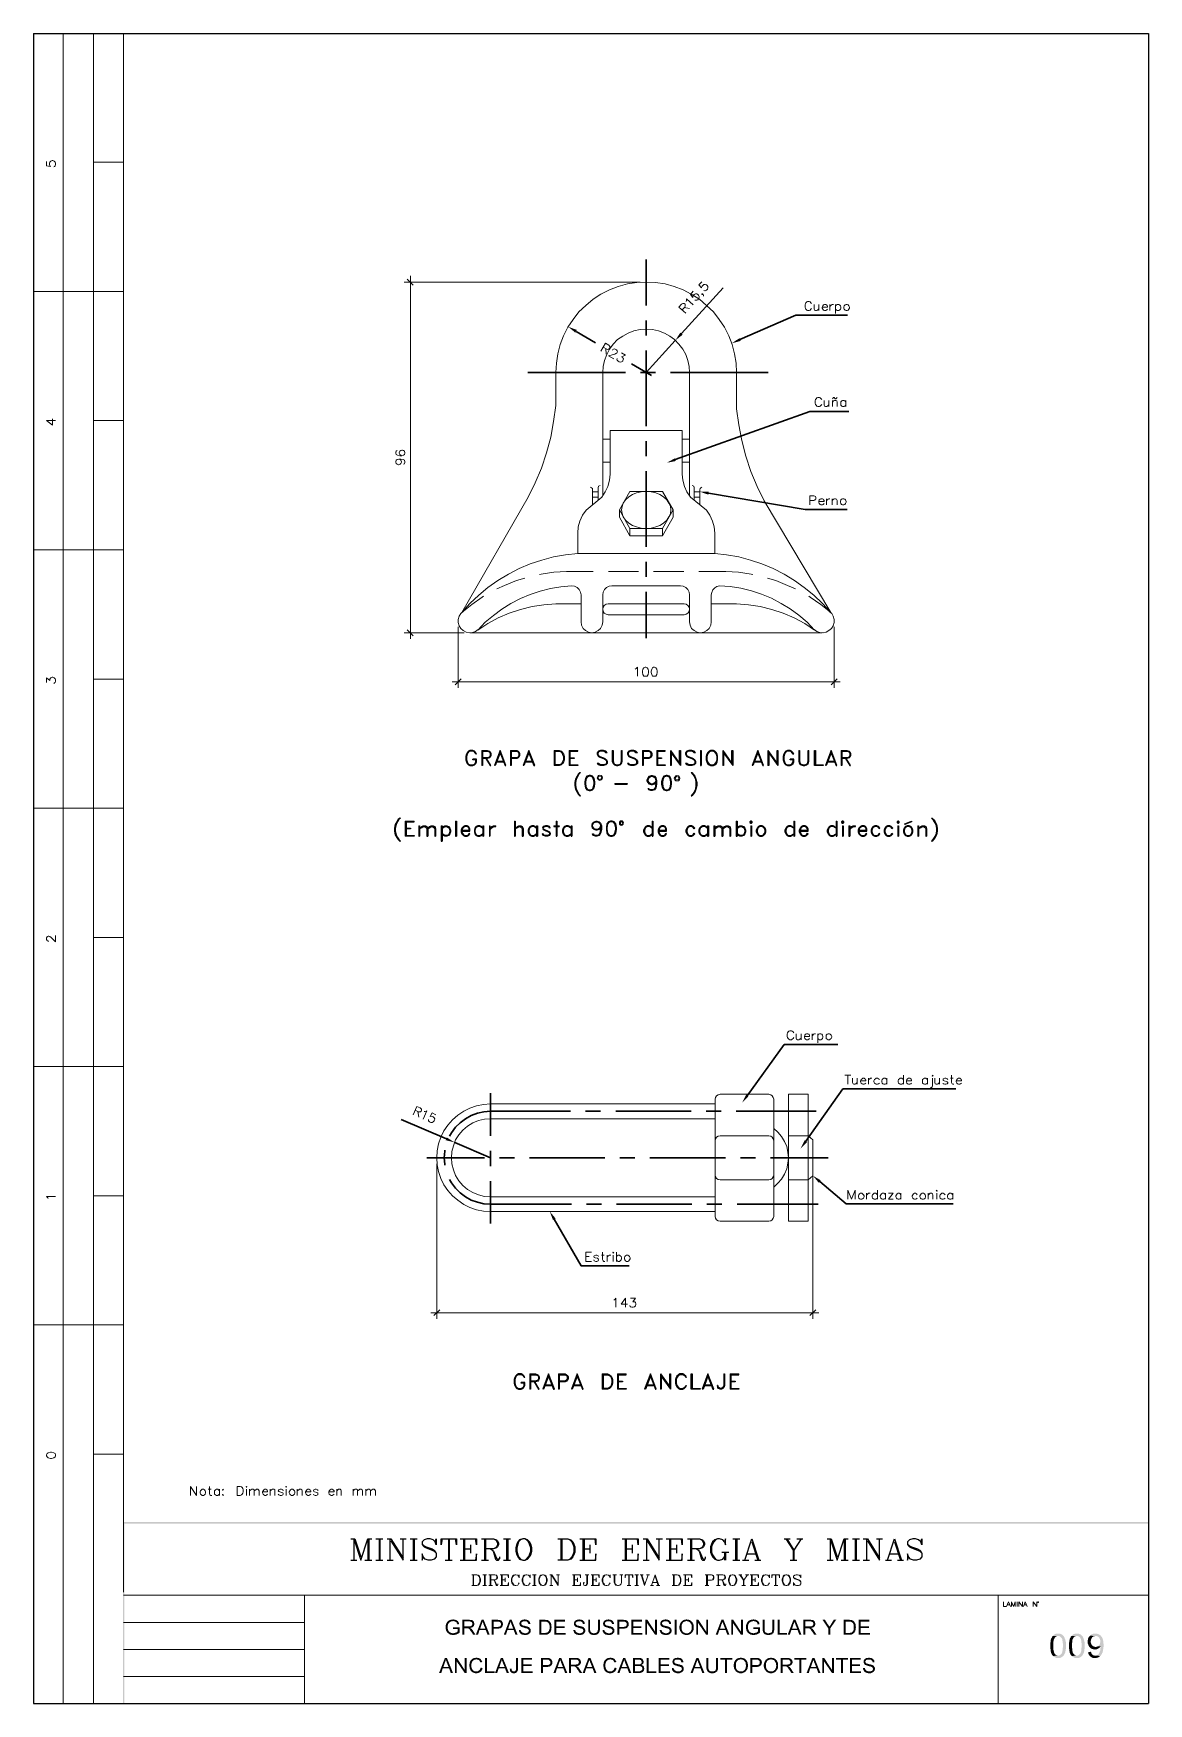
# Paper-space layout 'DGE_BT_009' of a CAD drawing. Header units: millimetres. Extents: x 8 to 202, y 3 to 294.
import ezdxf

# ---------------------------------------------------------------- set-up
doc = ezdxf.new("R2010")
doc.units = ezdxf.units.MM
for name, color, linetype, lineweight in [('DGE_CONTORNOS', 7, 'Continuous', 0), ('DGE_DATOS', 7, 'Continuous', 0), ('DGE_RELLENO', 7, 'Continuous', 0)]:
    doc.layers.add(name, color=color, linetype=linetype, lineweight=lineweight)

# ---------------------------------------------------------------- blocks, each defined once
blk = doc.blocks.new('DGE_BT_009')
at = {"layer": 'DGE_RELLENO', "true_color": 0x000000}
for points in [[(102.4467, 242.302), (102.1927, 241.8364), (100.965, 242.8524)], [(120.4807, 241.8364), (120.8617, 241.4554), (119.5917, 240.4817)], [(130.9793, 240.397), (130.7677, 240.8627), (129.413, 239.9737)], [(119.6763, 219.4844), (119.507, 219.95), (118.11, 219.188)], [(125.349, 213.6424), (125.4337, 214.1504), (123.8673, 214.1504)], [(132.334, 108.9097), (131.9107, 109.206), (131.191, 107.7667)], [(79.8407, 101.7554), (79.629, 101.2897), (81.1953, 100.9087)], [(142.5363, 100.951), (142.113, 101.2897), (141.3933, 99.8504)], [(144.5683, 93.8813), (144.907, 94.3047), (143.5523, 95.109)], [(98.298, 87.4044), (98.7637, 87.6584), (97.7477, 88.886)], [(23.4527, 34.8263), (23.7067, 34.5723), (201.9723, 34.8263)], [(23.4527, 3.2456), (23.7067, 34.5723), (23.4527, 34.8263)], [(23.7067, 3.3726), (23.4527, 3.2456), (23.7067, 34.5723)], [(23.7067, 34.5723), (201.9723, 34.8263), (201.8453, 34.5723)], [(201.9723, 34.8263), (201.8453, 34.5723), (201.9723, 34.6993)], [(201.9723, 34.6993), (201.8453, 34.5723), (201.9723, 3.2456)], [(201.8453, 34.5723), (201.9723, 3.2456), (201.8453, 3.3726)], [(80.899, 17.8929), (80.8567, 17.8929), (80.772, 17.8506), (80.5603, 17.8506), (80.4757, 17.8083), (80.4333, 17.8083), (80.3487, 17.7659), (80.3063, 17.7659), (80.2217, 17.7236), (80.1793, 17.6813), (80.137, 17.6813), (80.0947, 17.639), (80.01, 17.5966), (79.9677, 17.5119), (79.9253, 17.4696), (79.883, 17.4273), (79.8407, 17.3426), (79.7983, 17.3003), (79.756, 17.2156), (79.756, 17.131), (79.7137, 17.0886), (79.6713, 17.0039), (79.6713, 16.9616), (79.629, 16.8769), (79.629, 16.2419), (79.6713, 16.1573), (79.6713, 16.0303), (79.7137, 15.9456), (79.756, 15.9033), (79.756, 15.8186), (79.7983, 15.7763), (79.8407, 15.7339), (79.883, 15.6493), (79.9253, 15.607), (79.9677, 15.5646), (80.01, 15.5223), (80.0523, 15.4799), (80.9413, 15.4799), (80.8567, 15.4799), (80.772, 15.5223), (80.645, 15.5223), (80.5603, 15.5646), (80.518, 15.5646), (80.4333, 15.607), (80.391, 15.6493), (80.3063, 15.6916), (80.264, 15.7339), (80.2217, 15.7763), (80.1793, 15.8186), (80.137, 15.9033), (80.0947, 15.9456), (80.0947, 15.988), (80.0523, 16.0303), (80.01, 16.115), (80.01, 16.2419), (79.9677, 16.2843), (79.9677, 16.7923), (80.01, 16.8769), (80.01, 16.9193), (80.0523, 17.0039), (80.0523, 17.0886), (80.0947, 17.131), (80.137, 17.2156), (80.1793, 17.2579), (80.2217, 17.3003), (80.264, 17.3426), (80.3063, 17.3849), (80.391, 17.4273), (80.4333, 17.4696), (80.518, 17.5119), (80.5603, 17.5119), (80.6027, 17.5543), (80.772, 17.5543), (80.8567, 17.5966), (81.7457, 17.5966), (81.661, 17.639), (81.6187, 17.6813), (81.5763, 17.7236), (81.4917, 17.7659), (81.407, 17.7659), (81.407, 17.8083), (81.3647, 17.8083), (81.28, 17.8506), (81.0683, 17.8506), (80.9837, 17.8929)], [(81.7457, 17.5966), (80.899, 17.5966), (80.9837, 17.5966), (81.0683, 17.5543), (81.1953, 17.5543), (81.28, 17.5119), (81.3223, 17.5119), (81.3647, 17.4696), (81.4493, 17.4273), (81.4917, 17.3849), (81.534, 17.3426), (81.534, 17.3003), (81.5763, 17.2156), (81.6187, 17.1733), (81.661, 17.0886), (81.661, 17.0039), (81.9997, 17.0886), (81.9573, 17.131), (81.9573, 17.2156), (81.915, 17.3003), (81.8727, 17.3426), (81.8727, 17.4273), (81.8303, 17.4696), (81.788, 17.5119), (81.788, 17.5543)], [(83.693, 17.8506), (82.55, 17.8506), (82.55, 15.2259), (82.8887, 15.2259), (82.8887, 16.3689), (83.2697, 16.3689), (83.9047, 16.4113), (83.947, 16.4113), (84.0317, 16.4536), (84.1163, 16.4536), (84.1587, 16.4959), (84.2433, 16.4959), (84.2857, 16.5383), (84.3703, 16.5806), (84.4127, 16.623), (84.455, 16.6653), (82.8887, 16.6653), (82.8887, 17.5543), (83.693, 17.5543), (84.455, 17.5966), (84.4127, 17.639), (84.328, 17.6813), (84.2857, 17.7236), (84.2433, 17.7659), (84.1587, 17.7659), (84.074, 17.8083), (83.8623, 17.8083), (83.7777, 17.8506)], [(84.455, 17.5966), (83.693, 17.5543), (83.82, 17.5543), (83.9047, 17.5119), (83.9893, 17.5119), (84.0317, 17.4696), (84.074, 17.4696), (84.1163, 17.4273), (84.1587, 17.3849), (84.201, 17.3426), (84.2433, 17.2579), (84.2433, 17.2156), (84.2857, 17.131), (84.2857, 17.0886), (84.2433, 17.0039), (84.2433, 16.9616), (84.201, 16.8769), (84.1587, 16.8346), (84.1163, 16.7923), (84.074, 16.7499), (83.9893, 16.7499), (83.9893, 16.7076), (83.7777, 16.7076), (83.693, 16.6653), (82.8887, 16.6653), (84.455, 16.6653), (84.4973, 16.7076), (84.5397, 16.7923), (84.582, 16.8346), (84.582, 16.9193), (84.6243, 16.9616), (84.6243, 17.2579), (84.582, 17.3003), (84.582, 17.3849), (84.5397, 17.4696), (84.4973, 17.5119), (84.4973, 17.5543)], [(86.233, 17.8506), (85.8943, 17.8506), (84.8783, 15.2259), (85.2593, 15.2259), (85.5133, 16.0303), (86.614, 16.0303), (85.6403, 16.2843), (85.8943, 17.0463), (85.8943, 17.0886), (85.9367, 17.131), (85.979, 17.2156), (85.979, 17.2579), (86.0213, 17.3426), (86.0213, 17.4696), (86.0637, 17.5543)], [(86.233, 17.8506), (86.0637, 17.5543), (86.0637, 17.4696), (86.106, 17.3849), (86.106, 17.3426), (86.1483, 17.2579), (86.1907, 17.1733), (86.1907, 17.0886), (86.233, 17.0039), (86.5293, 16.2843), (85.6403, 16.2843), (86.614, 16.0303), (86.9103, 15.2259), (87.2913, 15.2259)], [(88.6037, 17.8506), (87.63, 17.8506), (87.63, 15.2259), (87.9687, 15.2259), (87.9687, 16.2843), (88.8577, 16.2843), (88.9423, 16.3266), (89.0693, 16.3266), (89.154, 16.3689), (89.1963, 16.3689), (89.2387, 16.4113), (89.3233, 16.4536), (89.3657, 16.4959), (89.408, 16.4959), (89.408, 16.5383), (87.9687, 16.5806), (87.9687, 17.5119), (88.646, 17.5119), (89.4503, 17.5543), (89.408, 17.5966), (89.3657, 17.639), (89.3233, 17.6813), (89.281, 17.7236), (89.1963, 17.7236), (89.154, 17.7659), (89.0693, 17.8083), (88.9847, 17.8083), (88.773, 17.8083), (88.6883, 17.8506)], [(89.4503, 17.5543), (88.646, 17.5119), (88.9423, 17.5119), (88.9847, 17.4696), (89.0693, 17.4273), (89.1117, 17.3849), (89.154, 17.3426), (89.1963, 17.3003), (89.2387, 17.2156), (89.2387, 16.8769), (89.1963, 16.8346), (89.154, 16.7499), (89.1117, 16.7076), (89.0693, 16.6653), (89.027, 16.6653), (88.9423, 16.623), (88.8153, 16.623), (88.7307, 16.5806), (87.9687, 16.5806), (89.408, 16.5383), (89.4503, 16.623), (89.4927, 16.6653), (89.535, 16.7076), (89.5773, 16.7923), (89.5773, 16.9193), (89.6197, 17.0039), (89.6197, 17.1733), (89.5773, 17.2156), (89.5773, 17.3003), (89.535, 17.3849), (89.535, 17.4273), (89.4927, 17.4696)], [(91.1013, 17.8506), (90.7627, 17.8506), (89.7467, 15.2259), (90.1277, 15.2259), (90.3817, 16.0303), (91.4823, 16.0303), (90.5087, 16.2843), (90.7627, 17.0463), (90.7627, 17.0886), (90.805, 17.131), (90.8473, 17.2156), (90.8473, 17.2579), (90.8897, 17.3426), (90.8897, 17.4696), (90.932, 17.5543)], [(91.1013, 17.8506), (90.932, 17.5543), (90.932, 17.4696), (90.9743, 17.3849), (90.9743, 17.3426), (91.0167, 17.2579), (91.059, 17.1733), (91.059, 17.0886), (91.1013, 17.0039), (91.3977, 16.2843), (90.5087, 16.2843), (91.4823, 16.0303), (91.7787, 15.2259), (92.1597, 15.2259)], [(93.3873, 17.8929), (93.3027, 17.8929), (93.2603, 17.8506), (93.0487, 17.8506), (92.964, 17.8083), (92.9217, 17.8083), (92.837, 17.7659), (92.7947, 17.7236), (92.71, 17.6813), (92.6677, 17.639), (92.6253, 17.5966), (92.583, 17.5119), (92.5407, 17.5119), (92.5407, 17.4273), (92.4983, 17.3849), (92.4983, 17.3003), (92.456, 17.2156), (92.456, 17.0886), (92.4983, 17.0463), (92.4983, 16.9616), (92.5407, 16.8769), (92.5407, 16.8346), (92.583, 16.8346), (92.583, 16.7499), (92.6677, 16.7076), (92.71, 16.6653), (92.7523, 16.623), (92.837, 16.5806), (92.8793, 16.5806), (92.964, 16.5383), (93.0063, 16.5383), (93.091, 16.4959), (93.1757, 16.4959), (93.2603, 16.4536), (93.345, 16.4113), (93.3873, 16.4113), (93.5143, 16.3689), (93.6413, 16.3689), (93.726, 16.3266), (93.7683, 16.3266), (93.8107, 16.2843), (93.8953, 16.2843), (93.9377, 16.2419), (93.98, 16.1996), (94.0223, 16.1573), (94.0647, 16.115), (94.0647, 16.0726), (94.107, 15.988), (94.107, 15.8609), (94.0647, 15.7763), (94.0223, 15.6916), (93.98, 15.6493), (93.9377, 15.607), (93.8953, 15.5646), (93.8107, 15.5646), (93.7683, 15.5223), (93.6837, 15.5223), (93.599, 15.4799), (92.583, 15.4799), (92.6253, 15.4376), (92.71, 15.3953), (92.7523, 15.3529), (92.837, 15.3106), (92.8793, 15.2683), (92.964, 15.2683), (93.0487, 15.2259), (93.1757, 15.2259), (93.218, 15.1836), (93.472, 15.1836), (93.726, 15.1836), (93.7683, 15.2259), (93.853, 15.2259), (93.8953, 15.2683), (93.98, 15.2683), (93.98, 15.3106), (94.0647, 15.3106), (94.107, 15.3529), (94.1917, 15.3953), (94.234, 15.4799), (94.2763, 15.5223), (94.3187, 15.5646), (94.361, 15.607), (94.4033, 15.6916), (94.4033, 15.7339), (94.4457, 15.8186), (94.4457, 16.0726), (94.4033, 16.1573), (94.4033, 16.1996), (94.361, 16.2843), (94.3187, 16.3266), (94.2763, 16.3689), (94.234, 16.4536), (94.1917, 16.4959), (94.1493, 16.5383), (94.0647, 16.5806), (93.98, 16.5806), (93.98, 16.623), (93.8953, 16.623), (93.8107, 16.6653), (93.7683, 16.6653), (93.6837, 16.7076), (93.599, 16.7076), (93.5143, 16.7499), (93.4297, 16.7499), (93.345, 16.7923), (93.2603, 16.7923), (93.1757, 16.8346), (93.091, 16.8346), (93.0063, 16.8769), (92.964, 16.9193), (92.9217, 16.9193), (92.8793, 16.9616), (92.8793, 17.0039), (92.837, 17.0463), (92.7947, 17.0886), (92.7947, 17.3003), (92.837, 17.3426), (92.8793, 17.4273), (92.9217, 17.4696), (92.964, 17.4696), (93.0063, 17.5119), (93.091, 17.5119), (93.1333, 17.5543), (94.1917, 17.5543), (94.1493, 17.639), (94.0647, 17.6813), (94.0223, 17.7236), (93.98, 17.7659), (93.8953, 17.7659), (93.8953, 17.8083), (93.8107, 17.8083), (93.7683, 17.8506), (93.5567, 17.8506), (93.472, 17.8929)], [(94.1917, 17.5543), (93.3873, 17.5543), (93.6837, 17.5543), (93.726, 17.5119), (93.8107, 17.4696), (93.853, 17.4273), (93.8953, 17.3849), (93.9377, 17.3426), (93.98, 17.3003), (93.98, 17.2156), (94.0223, 17.1733), (94.0223, 17.0886), (94.361, 17.0886), (94.361, 17.2579), (94.3187, 17.3003), (94.3187, 17.3849), (94.2763, 17.4273), (94.234, 17.5119)], [(96.8163, 17.8506), (95.9273, 17.8506), (95.9273, 15.2259), (97.155, 15.2259), (97.1973, 15.2683), (97.3243, 15.2683), (97.409, 15.3106), (97.4513, 15.3529), (97.536, 15.3529), (97.5783, 15.3953), (97.6207, 15.4376), (97.663, 15.4799), (97.7053, 15.5223), (96.266, 15.5223), (96.266, 17.5119), (96.8163, 17.5119), (97.7053, 17.5543), (97.663, 17.5966), (97.6207, 17.639), (97.536, 17.6813), (97.4937, 17.7236), (97.409, 17.7659), (97.3667, 17.7659), (97.282, 17.8083), (96.9857, 17.8083), (96.901, 17.8506)], [(97.7053, 17.5543), (96.8163, 17.5119), (97.155, 17.5119), (97.1973, 17.4696), (97.282, 17.4696), (97.3243, 17.4273), (97.3667, 17.3849), (97.4513, 17.3426), (97.4937, 17.3003), (97.536, 17.2579), (97.5783, 17.1733), (97.6207, 17.131), (97.6207, 17.0886), (97.663, 17.0039), (97.663, 16.9616), (97.7053, 16.8769), (97.7053, 16.2419), (97.663, 16.1573), (97.663, 16.0303), (97.6207, 16.0303), (97.6207, 15.9456), (97.5783, 15.8609), (97.536, 15.8186), (97.4937, 15.7763), (97.4513, 15.7339), (97.409, 15.6916), (97.3667, 15.6493), (97.282, 15.607), (97.1973, 15.5646), (97.0703, 15.5646), (96.9857, 15.5223), (96.266, 15.5223), (97.7053, 15.5223), (97.79, 15.5646), (97.8323, 15.6493), (97.8323, 15.6916), (97.8747, 15.7339), (97.917, 15.8186), (97.9593, 15.8609), (97.9593, 15.9456), (98.0017, 16.0303), (98.0017, 16.115), (98.044, 16.1573), (98.044, 16.4536), (98.0863, 16.5383), (98.0863, 16.5806), (98.044, 16.6653), (98.044, 16.8769), (98.0017, 16.9616), (98.0017, 17.0886), (97.9593, 17.1733), (97.9593, 17.2156), (97.917, 17.2579), (97.8747, 17.3426), (97.8323, 17.3849), (97.79, 17.4696), (97.7477, 17.5119)], [(100.4147, 17.8506), (98.552, 17.8506), (98.552, 15.2259), (100.4993, 15.2259), (100.4993, 15.5223), (98.8907, 15.5223), (98.8907, 16.4113), (100.33, 16.4113), (100.33, 16.7076), (98.8907, 16.7076), (98.8907, 17.5119), (100.4147, 17.5119)], [(102.87, 17.8929), (102.7853, 17.8929), (102.743, 17.8506), (102.5313, 17.8506), (102.4467, 17.8083), (102.4043, 17.8083), (102.3197, 17.7659), (102.2773, 17.7236), (102.1927, 17.6813), (102.1503, 17.639), (102.108, 17.5966), (102.0657, 17.5119), (102.0233, 17.5119), (102.0233, 17.4273), (101.981, 17.3849), (101.981, 17.3003), (101.9387, 17.2156), (101.9387, 17.0886), (101.981, 17.0463), (101.981, 16.9616), (102.0233, 16.8769), (102.0233, 16.8346), (102.0657, 16.8346), (102.0657, 16.7499), (102.1503, 16.7076), (102.1927, 16.6653), (102.235, 16.623), (102.3197, 16.5806), (102.362, 16.5806), (102.4467, 16.5383), (102.489, 16.5383), (102.5737, 16.4959), (102.6583, 16.4959), (102.743, 16.4536), (102.8277, 16.4113), (102.87, 16.4113), (102.997, 16.3689), (103.124, 16.3689), (103.2087, 16.3266), (103.251, 16.3266), (103.2933, 16.2843), (103.378, 16.2843), (103.4203, 16.2419), (103.4627, 16.1996), (103.505, 16.1573), (103.5473, 16.115), (103.5473, 16.0726), (103.5897, 15.988), (103.5897, 15.8609), (103.5473, 15.7763), (103.505, 15.6916), (103.4627, 15.6493), (103.4203, 15.607), (103.378, 15.5646), (103.2933, 15.5646), (103.251, 15.5223), (103.1663, 15.5223), (103.0817, 15.4799), (102.0657, 15.4799), (102.108, 15.4376), (102.1927, 15.3953), (102.235, 15.3529), (102.3197, 15.3106), (102.362, 15.2683), (102.4467, 15.2683), (102.5313, 15.2259), (102.6583, 15.2259), (102.7007, 15.1836), (102.9547, 15.1836), (103.2087, 15.1836), (103.251, 15.2259), (103.3357, 15.2259), (103.378, 15.2683), (103.4627, 15.2683), (103.4627, 15.3106), (103.5473, 15.3106), (103.5897, 15.3529), (103.6743, 15.3953), (103.7167, 15.4799), (103.759, 15.5223), (103.8013, 15.5646), (103.8437, 15.607), (103.886, 15.6916), (103.886, 15.7339), (103.9283, 15.8186), (103.9283, 16.0726), (103.886, 16.1573), (103.886, 16.1996), (103.8437, 16.2843), (103.8013, 16.3266), (103.759, 16.3689), (103.7167, 16.4536), (103.6743, 16.4959), (103.632, 16.5383), (103.5473, 16.5806), (103.4627, 16.5806), (103.4627, 16.623), (103.378, 16.623), (103.2933, 16.6653), (103.251, 16.6653), (103.1663, 16.7076), (103.0817, 16.7076), (102.997, 16.7499), (102.9123, 16.7499), (102.8277, 16.7923), (102.743, 16.7923), (102.6583, 16.8346), (102.5737, 16.8346), (102.489, 16.8769), (102.4467, 16.9193), (102.4043, 16.9193), (102.362, 16.9616), (102.362, 17.0039), (102.3197, 17.0463), (102.2773, 17.0886), (102.2773, 17.3003), (102.3197, 17.3426), (102.362, 17.4273), (102.4043, 17.4696), (102.4467, 17.4696), (102.489, 17.5119), (102.5737, 17.5119), (102.616, 17.5543), (103.6743, 17.5543), (103.632, 17.639), (103.5473, 17.6813), (103.505, 17.7236), (103.4627, 17.7659), (103.378, 17.7659), (103.378, 17.8083), (103.2933, 17.8083), (103.251, 17.8506), (103.0393, 17.8506), (102.9547, 17.8929)], [(103.6743, 17.5543), (102.87, 17.5543), (103.1663, 17.5543), (103.2087, 17.5119), (103.2933, 17.4696), (103.3357, 17.4273), (103.378, 17.3849), (103.4203, 17.3426), (103.4627, 17.3003), (103.4627, 17.2156), (103.505, 17.1733), (103.505, 17.0886), (103.8437, 17.0886), (103.8437, 17.2579), (103.8013, 17.3003), (103.8013, 17.3849), (103.759, 17.4273), (103.7167, 17.5119)], [(104.775, 17.8506), (104.4363, 17.8506), (104.4363, 15.988), (104.4787, 15.9033), (104.4787, 15.7763), (104.521, 15.7339), (104.521, 15.6493), (104.5633, 15.607), (104.6057, 15.5646), (104.648, 15.4799), (105.41, 15.4799), (105.3253, 15.4799), (105.2407, 15.5223), (105.156, 15.5223), (105.1137, 15.5646), (105.0713, 15.5646), (104.9867, 15.607), (104.9443, 15.6493), (104.902, 15.6916), (104.8597, 15.7763), (104.8173, 15.8186), (104.8173, 15.9456), (104.775, 15.988), (104.775, 16.3266)], [(106.4683, 17.8506), (106.1297, 17.8506), (106.1297, 16.0726), (106.0873, 15.988), (106.0873, 15.8609), (106.045, 15.8186), (106.045, 15.7339), (106.0027, 15.6916), (105.9603, 15.6493), (105.918, 15.607), (105.8757, 15.5646), (105.791, 15.5646), (105.7487, 15.5223), (105.5793, 15.5223), (105.537, 15.4799), (104.648, 15.4799), (104.6903, 15.4376), (104.7327, 15.3953), (104.775, 15.3529), (104.8597, 15.3106), (104.902, 15.3106), (104.9443, 15.2683), (105.029, 15.2259), (105.156, 15.2259), (105.1983, 15.1836), (105.664, 15.1836), (105.7487, 15.2259), (105.8757, 15.2259), (105.9603, 15.2683), (106.0027, 15.3106), (106.0873, 15.3106), (106.1297, 15.3529), (106.172, 15.4376), (106.2567, 15.4799), (106.299, 15.5223), (106.3413, 15.5646), (106.3413, 15.6493), (106.3837, 15.6916), (106.3837, 15.7339), (106.426, 15.8186), (106.426, 15.9456), (106.4683, 15.988), (106.4683, 16.3266)], [(107.95, 17.8929), (107.8653, 17.8929), (107.823, 17.8506), (107.6113, 17.8506), (107.5267, 17.8083), (107.4843, 17.8083), (107.3997, 17.7659), (107.3573, 17.7236), (107.2727, 17.6813), (107.2303, 17.639), (107.188, 17.5966), (107.1457, 17.5119), (107.1033, 17.5119), (107.1033, 17.4273), (107.061, 17.3849), (107.061, 17.3003), (107.0187, 17.2156), (107.0187, 17.0886), (107.061, 17.0463), (107.061, 16.9616), (107.1033, 16.8769), (107.1033, 16.8346), (107.1457, 16.8346), (107.1457, 16.7499), (107.2303, 16.7076), (107.2727, 16.6653), (107.315, 16.623), (107.3997, 16.5806), (107.442, 16.5806), (107.5267, 16.5383), (107.569, 16.5383), (107.6537, 16.4959), (107.7383, 16.4959), (107.823, 16.4536), (107.9077, 16.4113), (107.95, 16.4113), (108.077, 16.3689), (108.204, 16.3689), (108.2887, 16.3266), (108.331, 16.3266), (108.3733, 16.2843), (108.458, 16.2843), (108.5003, 16.2419), (108.5427, 16.1996), (108.585, 16.1573), (108.6273, 16.115), (108.6273, 16.0726), (108.6697, 15.988), (108.6697, 15.8609), (108.6273, 15.7763), (108.585, 15.6916), (108.5427, 15.6493), (108.5003, 15.607), (108.458, 15.5646), (108.3733, 15.5646), (108.331, 15.5223), (108.2463, 15.5223), (108.1617, 15.4799), (107.1457, 15.4799), (107.188, 15.4376), (107.2727, 15.3953), (107.315, 15.3529), (107.3997, 15.3106), (107.442, 15.2683), (107.5267, 15.2683), (107.6113, 15.2259), (107.7383, 15.2259), (107.7807, 15.1836), (108.0347, 15.1836), (108.2887, 15.1836), (108.331, 15.2259), (108.4157, 15.2259), (108.458, 15.2683), (108.5427, 15.2683), (108.5427, 15.3106), (108.6273, 15.3106), (108.6697, 15.3529), (108.7543, 15.3953), (108.7967, 15.4799), (108.839, 15.5223), (108.8813, 15.5646), (108.9237, 15.607), (108.966, 15.6916), (108.966, 15.7339), (109.0083, 15.8186), (109.0083, 16.0726), (108.966, 16.1573), (108.966, 16.1996), (108.9237, 16.2843), (108.8813, 16.3266), (108.839, 16.3689), (108.7967, 16.4536), (108.7543, 16.4959), (108.712, 16.5383), (108.6273, 16.5806), (108.5427, 16.5806), (108.5427, 16.623), (108.458, 16.623), (108.3733, 16.6653), (108.331, 16.6653), (108.2463, 16.7076), (108.1617, 16.7076), (108.077, 16.7499), (107.9923, 16.7499), (107.9077, 16.7923), (107.823, 16.7923), (107.7383, 16.8346), (107.6537, 16.8346), (107.569, 16.8769), (107.5267, 16.9193), (107.4843, 16.9193), (107.442, 16.9616), (107.442, 17.0039), (107.3997, 17.0463), (107.3573, 17.0886), (107.3573, 17.3003), (107.3997, 17.3426), (107.442, 17.4273), (107.4843, 17.4696), (107.5267, 17.4696), (107.569, 17.5119), (107.6537, 17.5119), (107.696, 17.5543), (108.7543, 17.5543), (108.712, 17.639), (108.6273, 17.6813), (108.585, 17.7236), (108.5427, 17.7659), (108.458, 17.7659), (108.458, 17.8083), (108.3733, 17.8083), (108.331, 17.8506), (108.1193, 17.8506), (108.0347, 17.8929)], [(108.7543, 17.5543), (107.95, 17.5543), (108.2463, 17.5543), (108.2887, 17.5119), (108.3733, 17.4696), (108.4157, 17.4273), (108.458, 17.3849), (108.5003, 17.3426), (108.5427, 17.3003), (108.5427, 17.2156), (108.585, 17.1733), (108.585, 17.0886), (108.9237, 17.0886), (108.9237, 17.2579), (108.8813, 17.3003), (108.8813, 17.3849), (108.839, 17.4273), (108.7967, 17.5119)], [(110.49, 17.8506), (109.5163, 17.8506), (109.5163, 15.2259), (109.855, 15.2259), (109.855, 16.2843), (110.744, 16.2843), (110.8287, 16.3266), (110.9557, 16.3266), (111.0403, 16.3689), (111.0827, 16.3689), (111.125, 16.4113), (111.2097, 16.4536), (111.252, 16.4959), (111.2943, 16.4959), (111.2943, 16.5383), (109.855, 16.5806), (109.855, 17.5119), (110.5323, 17.5119), (111.3367, 17.5543), (111.2943, 17.5966), (111.252, 17.639), (111.2097, 17.6813), (111.1673, 17.7236), (111.0827, 17.7236), (111.0403, 17.7659), (110.9557, 17.8083), (110.871, 17.8083), (110.6593, 17.8083), (110.5747, 17.8506)], [(111.3367, 17.5543), (110.5323, 17.5119), (110.8287, 17.5119), (110.871, 17.4696), (110.9557, 17.4273), (110.998, 17.3849), (111.0403, 17.3426), (111.0827, 17.3003), (111.125, 17.2156), (111.125, 16.8769), (111.0827, 16.8346), (111.0403, 16.7499), (110.998, 16.7076), (110.9557, 16.6653), (110.9133, 16.6653), (110.8287, 16.623), (110.7017, 16.623), (110.617, 16.5806), (109.855, 16.5806), (111.2943, 16.5383), (111.3367, 16.623), (111.379, 16.6653), (111.4213, 16.7076), (111.4637, 16.7923), (111.4637, 16.9193), (111.506, 17.0039), (111.506, 17.1733), (111.4637, 17.2156), (111.4637, 17.3003), (111.4213, 17.3849), (111.4213, 17.4273), (111.379, 17.4696)], [(113.792, 17.8506), (111.9293, 17.8506), (111.9293, 15.2259), (113.8767, 15.2259), (113.8767, 15.5223), (112.268, 15.5223), (112.268, 16.4113), (113.7073, 16.4113), (113.7073, 16.7076), (112.268, 16.7076), (112.268, 17.5119), (113.792, 17.5119)], [(114.7233, 17.8506), (114.3847, 17.8506), (114.3847, 15.2259), (114.681, 15.2259), (114.681, 17.2579)], [(114.7233, 17.8506), (114.681, 17.2579), (116.078, 15.2259), (116.078, 15.7763)], [(116.4167, 17.8506), (116.078, 17.8506), (116.078, 15.2259), (116.4167, 15.2259)], [(117.8983, 17.8929), (117.8137, 17.8929), (117.7713, 17.8506), (117.5597, 17.8506), (117.475, 17.8083), (117.4327, 17.8083), (117.348, 17.7659), (117.3057, 17.7236), (117.221, 17.6813), (117.1787, 17.639), (117.1363, 17.5966), (117.094, 17.5119), (117.0517, 17.5119), (117.0517, 17.4273), (117.0093, 17.3849), (117.0093, 17.3003), (116.967, 17.2156), (116.967, 17.0886), (117.0093, 17.0463), (117.0093, 16.9616), (117.0517, 16.8769), (117.0517, 16.8346), (117.094, 16.8346), (117.094, 16.7499), (117.1787, 16.7076), (117.221, 16.6653), (117.2633, 16.623), (117.348, 16.5806), (117.3903, 16.5806), (117.475, 16.5383), (117.5173, 16.5383), (117.602, 16.4959), (117.6867, 16.4959), (117.7713, 16.4536), (117.856, 16.4113), (117.8983, 16.4113), (118.0253, 16.3689), (118.1523, 16.3689), (118.237, 16.3266), (118.2793, 16.3266), (118.3217, 16.2843), (118.4063, 16.2843), (118.4487, 16.2419), (118.491, 16.1996), (118.5333, 16.1573), (118.5757, 16.115), (118.5757, 16.0726), (118.618, 15.988), (118.618, 15.8609), (118.5757, 15.7763), (118.5333, 15.6916), (118.491, 15.6493), (118.4487, 15.607), (118.4063, 15.5646), (118.3217, 15.5646), (118.2793, 15.5223), (118.1947, 15.5223), (118.11, 15.4799), (117.094, 15.4799), (117.1363, 15.4376), (117.221, 15.3953), (117.2633, 15.3529), (117.348, 15.3106), (117.3903, 15.2683), (117.475, 15.2683), (117.5597, 15.2259), (117.6867, 15.2259), (117.729, 15.1836), (117.983, 15.1836), (118.237, 15.1836), (118.2793, 15.2259), (118.364, 15.2259), (118.4063, 15.2683), (118.491, 15.2683), (118.491, 15.3106), (118.5757, 15.3106), (118.618, 15.3529), (118.7027, 15.3953), (118.745, 15.4799), (118.7873, 15.5223), (118.8297, 15.5646), (118.872, 15.607), (118.9143, 15.6916), (118.9143, 15.7339), (118.9567, 15.8186), (118.9567, 16.0726), (118.9143, 16.1573), (118.9143, 16.1996), (118.872, 16.2843), (118.8297, 16.3266), (118.7873, 16.3689), (118.745, 16.4536), (118.7027, 16.4959), (118.6603, 16.5383), (118.5757, 16.5806), (118.491, 16.5806), (118.491, 16.623), (118.4063, 16.623), (118.3217, 16.6653), (118.2793, 16.6653), (118.1947, 16.7076), (118.11, 16.7076), (118.0253, 16.7499), (117.9407, 16.7499), (117.856, 16.7923), (117.7713, 16.7923), (117.6867, 16.8346), (117.602, 16.8346), (117.5173, 16.8769), (117.475, 16.9193), (117.4327, 16.9193), (117.3903, 16.9616), (117.3903, 17.0039), (117.348, 17.0463), (117.3057, 17.0886), (117.3057, 17.3003), (117.348, 17.3426), (117.3903, 17.4273), (117.4327, 17.4696), (117.475, 17.4696), (117.5173, 17.5119), (117.602, 17.5119), (117.6443, 17.5543), (118.7027, 17.5543), (118.6603, 17.639), (118.5757, 17.6813), (118.5333, 17.7236), (118.491, 17.7659), (118.4063, 17.7659), (118.4063, 17.8083), (118.3217, 17.8083), (118.2793, 17.8506), (118.0677, 17.8506), (117.983, 17.8929)], [(118.7027, 17.5543), (117.8983, 17.5543), (118.1947, 17.5543), (118.237, 17.5119), (118.3217, 17.4696), (118.364, 17.4273), (118.4063, 17.3849), (118.4487, 17.3426), (118.491, 17.3003), (118.491, 17.2156), (118.5333, 17.1733), (118.5333, 17.0886), (118.872, 17.0886), (118.872, 17.2579), (118.8297, 17.3003), (118.8297, 17.3849), (118.7873, 17.4273), (118.745, 17.5119)], [(119.507, 17.8506), (119.8457, 17.8506), (119.8457, 15.2259), (119.507, 15.2259), (119.507, 17.8506)], [(120.777, 17.5966), (120.7347, 17.5543), (120.65, 17.5119), (120.65, 17.4696), (120.6077, 17.4273), (120.5653, 17.3849), (120.523, 17.3426), (120.4807, 17.2579), (120.4807, 17.2156), (120.4383, 17.1733), (120.396, 17.0886), (120.396, 17.0039), (120.3537, 16.9616), (120.3537, 16.7923), (120.3113, 16.7499), (120.3113, 16.3266), (120.3537, 16.2419), (120.3537, 16.115), (120.396, 16.0303), (120.396, 15.988), (120.4383, 15.9033), (120.4807, 15.8609), (120.4807, 15.8186), (120.523, 15.7763), (120.5653, 15.6916), (120.6077, 15.6493), (120.65, 15.607), (120.6923, 15.5223), (120.7347, 15.4799), (120.777, 15.4376), (120.8617, 15.3953), (120.904, 15.3529), (120.9463, 15.3529), (120.9887, 15.3106), (121.0733, 15.2683), (121.1157, 15.2683), (121.2003, 15.2259), (121.285, 15.2259), (121.3273, 15.1836), (121.5813, 15.1836), (121.793, 15.1836), (121.8777, 15.2259), (121.92, 15.2259), (122.0047, 15.2683), (122.047, 15.2683), (122.1317, 15.3106), (122.2163, 15.3529), (122.2587, 15.3953), (122.3433, 15.4376), (122.3857, 15.4799), (121.412, 15.4799), (121.3273, 15.5223), (121.285, 15.5223), (121.2003, 15.5646), (121.158, 15.5646), (121.0733, 15.607), (121.031, 15.6493), (120.9887, 15.6916), (120.9463, 15.7339), (120.904, 15.7763), (120.8617, 15.8186), (120.8193, 15.8609), (120.8193, 15.9033), (120.777, 15.988), (120.7347, 16.0303), (120.7347, 16.115), (120.6923, 16.1996), (120.6923, 16.8769), (120.7347, 16.9616), (120.7347, 17.0039), (120.777, 17.0886), (120.8193, 17.131), (120.8193, 17.1733), (120.8617, 17.2579), (120.904, 17.3003), (120.9463, 17.3426), (120.9887, 17.3849), (121.031, 17.4273), (121.1157, 17.4696), (121.158, 17.4696), (121.2003, 17.5119), (121.285, 17.5543), (121.412, 17.5543), (121.4967, 17.5966), (121.5813, 17.5966)], [(121.5813, 17.8929), (121.4967, 17.8929), (121.412, 17.8506), (121.2003, 17.8506), (121.1157, 17.8083), (121.0733, 17.7659), (120.9887, 17.7659), (120.9463, 17.7236), (120.8617, 17.6813), (120.8193, 17.639), (120.777, 17.5966), (121.6237, 17.5966), (121.7083, 17.5543), (121.8353, 17.5543), (121.92, 17.5119), (121.9623, 17.4696), (122.047, 17.4696), (122.0893, 17.4273), (122.1317, 17.3849), (122.174, 17.3426), (122.2163, 17.2579), (122.2587, 17.2156), (122.301, 17.131), (122.3433, 17.0886), (122.3857, 17.0463), (122.3857, 16.9616), (122.428, 16.9193), (122.428, 16.6653), (122.4703, 16.623), (122.4703, 16.3689), (122.428, 16.2843), (122.428, 16.1573), (122.3857, 16.0726), (122.3857, 16.0303), (122.3433, 15.9456), (122.301, 15.9033), (122.301, 15.8609), (122.2587, 15.8186), (122.2163, 15.7339), (122.1317, 15.6916), (122.0893, 15.6493), (122.047, 15.607), (121.9623, 15.5646), (121.92, 15.5223), (121.8353, 15.5223), (121.793, 15.4799), (121.5813, 15.4799), (122.3857, 15.4799), (122.428, 15.5223), (122.4703, 15.5646), (122.5127, 15.6493), (122.555, 15.6916), (122.5973, 15.7339), (122.6397, 15.8186), (122.682, 15.9033), (122.7243, 15.9456), (122.7243, 16.0303), (122.7667, 16.0726), (122.7667, 16.2419), (122.809, 16.2843), (122.809, 16.7499), (122.7667, 16.8346), (122.7667, 16.9616), (122.7243, 17.0463), (122.7243, 17.0886), (122.682, 17.1733), (122.6397, 17.2156), (122.6397, 17.2579), (122.5973, 17.3003), (122.5973, 17.3849), (122.555, 17.4273), (122.4703, 17.4696), (122.428, 17.5119), (122.3857, 17.5966), (122.3433, 17.639), (122.2587, 17.6813), (122.2163, 17.7236), (122.174, 17.7236), (122.1317, 17.7659), (122.047, 17.7659), (122.0047, 17.8083), (121.92, 17.8506), (121.7083, 17.8506), (121.6237, 17.8929)], [(123.6133, 17.8506), (123.2747, 17.8506), (123.2747, 15.2259), (123.571, 15.2259), (123.571, 17.2579)], [(123.6133, 17.8506), (123.571, 17.2579), (124.968, 15.2259), (124.968, 15.7763)], [(125.3067, 17.8506), (124.968, 17.8506), (124.968, 15.2259), (125.3067, 15.2259)], [(127.9737, 17.8506), (127.635, 17.8506), (126.619, 15.2259), (127, 15.2259), (127.254, 16.0303), (128.3547, 16.0303), (127.381, 16.2843), (127.635, 17.0463), (127.635, 17.0886), (127.6773, 17.131), (127.7197, 17.2156), (127.7197, 17.2579), (127.762, 17.3426), (127.762, 17.4696), (127.8043, 17.5543)], [(127.9737, 17.8506), (127.8043, 17.5543), (127.8043, 17.4696), (127.8467, 17.3849), (127.8467, 17.3426), (127.889, 17.2579), (127.9313, 17.1733), (127.9313, 17.0886), (127.9737, 17.0039), (128.27, 16.2843), (127.381, 16.2843), (128.3547, 16.0303), (128.651, 15.2259), (129.032, 15.2259)], [(129.667, 17.8506), (129.3283, 17.8506), (129.3283, 15.2259), (129.6247, 15.2259), (129.6247, 17.2579)], [(129.667, 17.8506), (129.6247, 17.2579), (131.0217, 15.2259), (131.0217, 15.7763)], [(131.3603, 17.8506), (131.0217, 17.8506), (131.0217, 15.2259), (131.3603, 15.2259)], [(133.1807, 17.8929), (133.1383, 17.8929), (133.0537, 17.8506), (132.842, 17.8506), (132.7573, 17.8083), (132.715, 17.8083), (132.6303, 17.7659), (132.588, 17.7659), (132.5033, 17.7236), (132.461, 17.6813), (132.4187, 17.6813), (132.3763, 17.639), (132.2917, 17.5966), (132.2493, 17.5119), (132.207, 17.4696), (132.1647, 17.4273), (132.1223, 17.3426), (132.08, 17.3003), (132.0377, 17.2156), (132.0377, 17.131), (131.9953, 17.0886), (131.953, 17.0039), (131.953, 16.9616), (131.9107, 16.8769), (131.9107, 16.2419), (131.953, 16.1573), (131.953, 16.0303), (131.9953, 15.9456), (132.0377, 15.9033), (132.0377, 15.8186), (132.08, 15.7763), (132.1223, 15.7339), (132.1647, 15.6493), (132.207, 15.607), (132.2493, 15.5646), (132.2917, 15.5223), (132.334, 15.4799), (133.223, 15.4799), (133.1383, 15.4799), (133.0537, 15.5223), (132.9267, 15.5223), (132.842, 15.5646), (132.7997, 15.5646), (132.715, 15.607), (132.6727, 15.6493), (132.588, 15.6916), (132.5457, 15.7339), (132.5033, 15.7763), (132.461, 15.8186), (132.4187, 15.9033), (132.3763, 15.9456), (132.3763, 15.988), (132.334, 16.0303), (132.2917, 16.115), (132.2917, 16.2419), (132.2493, 16.2843), (132.2493, 16.7923), (132.2917, 16.8769), (132.2917, 16.9193), (132.334, 17.0039), (132.334, 17.0886), (132.3763, 17.131), (132.4187, 17.2156), (132.461, 17.2579), (132.5033, 17.3003), (132.5457, 17.3426), (132.588, 17.3849), (132.6727, 17.4273), (132.715, 17.4696), (132.7997, 17.5119), (132.842, 17.5119), (132.8843, 17.5543), (133.0537, 17.5543), (133.1383, 17.5966), (134.0273, 17.5966), (133.9427, 17.639), (133.9003, 17.6813), (133.858, 17.7236), (133.7733, 17.7659), (133.6887, 17.7659), (133.6887, 17.8083), (133.6463, 17.8083), (133.5617, 17.8506), (133.35, 17.8506), (133.2653, 17.8929)], [(134.0273, 17.5966), (133.1807, 17.5966), (133.2653, 17.5966), (133.35, 17.5543), (133.477, 17.5543), (133.5617, 17.5119), (133.604, 17.5119), (133.6463, 17.4696), (133.731, 17.4273), (133.7733, 17.3849), (133.8157, 17.3426), (133.8157, 17.3003), (133.858, 17.2156), (133.9003, 17.1733), (133.9427, 17.0886), (133.9427, 17.0039), (134.2813, 17.0886), (134.239, 17.131), (134.239, 17.2156), (134.1967, 17.3003), (134.1543, 17.3426), (134.1543, 17.4273), (134.112, 17.4696), (134.0697, 17.5119), (134.0697, 17.5543)], [(135.128, 17.8506), (134.7893, 17.8506), (134.7893, 15.988), (134.8317, 15.9033), (134.8317, 15.7763), (134.874, 15.7339), (134.874, 15.6493), (134.9163, 15.607), (134.9587, 15.5646), (135.001, 15.4799), (135.763, 15.4799), (135.6783, 15.4799), (135.5937, 15.5223), (135.509, 15.5223), (135.4667, 15.5646), (135.4243, 15.5646), (135.3397, 15.607), (135.2973, 15.6493), (135.255, 15.6916), (135.2127, 15.7763), (135.1703, 15.8186), (135.1703, 15.9456), (135.128, 15.988), (135.128, 16.3266)], [(136.8213, 17.8506), (136.4827, 17.8506), (136.4827, 16.0726), (136.4403, 15.988), (136.4403, 15.8609), (136.398, 15.8186), (136.398, 15.7339), (136.3557, 15.6916), (136.3133, 15.6493), (136.271, 15.607), (136.2287, 15.5646), (136.144, 15.5646), (136.1017, 15.5223), (135.9323, 15.5223), (135.89, 15.4799), (135.001, 15.4799), (135.0433, 15.4376), (135.0857, 15.3953), (135.128, 15.3529), (135.2127, 15.3106), (135.255, 15.3106), (135.2973, 15.2683), (135.382, 15.2259), (135.509, 15.2259), (135.5513, 15.1836), (136.017, 15.1836), (136.1017, 15.2259), (136.2287, 15.2259), (136.3133, 15.2683), (136.3557, 15.3106), (136.4403, 15.3106), (136.4827, 15.3529), (136.525, 15.4376), (136.6097, 15.4799), (136.652, 15.5223), (136.6943, 15.5646), (136.6943, 15.6493), (136.7367, 15.6916), (136.7367, 15.7339), (136.779, 15.8186), (136.779, 15.9456), (136.8213, 15.988), (136.8213, 16.3266)], [(137.7527, 17.8506), (137.414, 17.8506), (137.414, 15.2259), (139.065, 15.2259), (139.065, 15.5223), (137.7527, 15.5223)], [(140.5043, 17.8506), (140.1657, 17.8506), (139.1497, 15.2259), (139.5307, 15.2259), (139.7847, 16.0303), (140.8853, 16.0303), (139.9117, 16.2843), (140.1657, 17.0463), (140.1657, 17.0886), (140.208, 17.131), (140.2503, 17.2156), (140.2503, 17.2579), (140.2927, 17.3426), (140.2927, 17.4696), (140.335, 17.5543)], [(140.5043, 17.8506), (140.335, 17.5543), (140.335, 17.4696), (140.3773, 17.3849), (140.3773, 17.3426), (140.4197, 17.2579), (140.462, 17.1733), (140.462, 17.0886), (140.5043, 17.0039), (140.8007, 16.2843), (139.9117, 16.2843), (140.8853, 16.0303), (141.1817, 15.2259), (141.5627, 15.2259)], [(143.0443, 17.8506), (141.9013, 17.8506), (141.9013, 15.2259), (142.24, 15.2259), (142.24, 16.3689), (142.621, 16.3689), (143.256, 16.4113), (143.2983, 16.4113), (143.383, 16.4536), (143.4677, 16.4536), (143.51, 16.4959), (143.5947, 16.4959), (143.637, 16.5383), (143.7217, 16.5806), (143.764, 16.623), (143.8063, 16.6653), (142.24, 16.6653), (142.24, 17.5543), (143.0443, 17.5543), (143.8063, 17.5966), (143.764, 17.639), (143.6793, 17.6813), (143.637, 17.7236), (143.5947, 17.7659), (143.51, 17.7659), (143.4253, 17.8083), (143.2137, 17.8083), (143.129, 17.8506)], [(143.8063, 17.5966), (143.0443, 17.5543), (143.1713, 17.5543), (143.256, 17.5119), (143.3407, 17.5119), (143.383, 17.4696), (143.4253, 17.4696), (143.4677, 17.4273), (143.51, 17.3849), (143.5523, 17.3426), (143.5947, 17.2579), (143.5947, 17.2156), (143.637, 17.131), (143.637, 17.0886), (143.5947, 17.0039), (143.5947, 16.9616), (143.5523, 16.8769), (143.51, 16.8346), (143.4677, 16.7923), (143.4253, 16.7499), (143.3407, 16.7499), (143.3407, 16.7076), (143.129, 16.7076), (143.0443, 16.6653), (142.24, 16.6653), (143.8063, 16.6653), (143.8487, 16.7076), (143.891, 16.7923), (143.9333, 16.8346), (143.9333, 16.9193), (143.9757, 16.9616), (143.9757, 17.2579), (143.9333, 17.3003), (143.9333, 17.3849), (143.891, 17.4696), (143.8487, 17.5119), (143.8487, 17.5543)], [(145.6267, 17.8506), (145.2033, 17.8506), (146.2193, 16.3266), (146.431, 16.623), (146.3887, 16.6653), (146.3463, 16.7499), (146.304, 16.7923), (146.2617, 16.8769), (146.2193, 16.9193), (146.177, 17.0039), (146.1347, 17.0463)], [(147.6163, 17.8506), (147.193, 17.8506), (146.685, 17.0463), (146.6427, 16.9616), (146.6003, 16.9193), (146.558, 16.8346), (146.5157, 16.7923), (146.4733, 16.7076), (146.431, 16.6653), (146.431, 16.623), (146.2193, 16.3266), (146.2193, 15.2259), (146.558, 15.2259), (146.558, 16.3266)], [(149.7753, 17.8506), (148.8863, 17.8506), (148.8863, 15.2259), (150.114, 15.2259), (150.1563, 15.2683), (150.2833, 15.2683), (150.368, 15.3106), (150.4103, 15.3529), (150.495, 15.3529), (150.5373, 15.3953), (150.5797, 15.4376), (150.622, 15.4799), (150.6643, 15.5223), (149.225, 15.5223), (149.225, 17.5119), (149.7753, 17.5119), (150.6643, 17.5543), (150.622, 17.5966), (150.5797, 17.639), (150.495, 17.6813), (150.4527, 17.7236), (150.368, 17.7659), (150.3257, 17.7659), (150.241, 17.8083), (149.9447, 17.8083), (149.86, 17.8506)], [(150.6643, 17.5543), (149.7753, 17.5119), (150.114, 17.5119), (150.1563, 17.4696), (150.241, 17.4696), (150.2833, 17.4273), (150.3257, 17.3849), (150.4103, 17.3426), (150.4527, 17.3003), (150.495, 17.2579), (150.5373, 17.1733), (150.5797, 17.131), (150.5797, 17.0886), (150.622, 17.0039), (150.622, 16.9616), (150.6643, 16.8769), (150.6643, 16.2419), (150.622, 16.1573), (150.622, 16.0303), (150.5797, 16.0303), (150.5797, 15.9456), (150.5373, 15.8609), (150.495, 15.8186), (150.4527, 15.7763), (150.4103, 15.7339), (150.368, 15.6916), (150.3257, 15.6493), (150.241, 15.607), (150.1563, 15.5646), (150.0293, 15.5646), (149.9447, 15.5223), (149.225, 15.5223), (150.6643, 15.5223), (150.749, 15.5646), (150.7913, 15.6493), (150.7913, 15.6916), (150.8337, 15.7339), (150.876, 15.8186), (150.9183, 15.8609), (150.9183, 15.9456), (150.9607, 16.0303), (150.9607, 16.115), (151.003, 16.1573), (151.003, 16.4536), (151.0453, 16.5383), (151.0453, 16.5806), (151.003, 16.6653), (151.003, 16.8769), (150.9607, 16.9616), (150.9607, 17.0886), (150.9183, 17.1733), (150.9183, 17.2156), (150.876, 17.2579), (150.8337, 17.3426), (150.7913, 17.3849), (150.749, 17.4696), (150.7067, 17.5119)], [(153.3737, 17.8506), (151.511, 17.8506), (151.511, 15.2259), (153.4583, 15.2259), (153.4583, 15.5223), (151.8497, 15.5223), (151.8497, 16.4113), (153.289, 16.4113), (153.289, 16.7076), (151.8497, 16.7076), (151.8497, 17.5119), (153.3737, 17.5119)], [(82.042, 16.5383), (80.899, 16.5383), (80.899, 16.2419), (81.7033, 16.2419), (81.7033, 15.7763), (81.661, 15.7763), (81.6187, 15.7339), (81.5763, 15.6916), (81.4917, 15.6493), (81.4493, 15.607), (81.3647, 15.5646), (81.28, 15.5646), (81.1953, 15.5223), (81.0683, 15.5223), (80.9837, 15.4799), (80.0523, 15.4799), (80.137, 15.4376), (80.1793, 15.3953), (80.264, 15.3529), (80.3063, 15.3106), (80.391, 15.2683), (80.4333, 15.2683), (80.518, 15.2259), (80.645, 15.2259), (80.7297, 15.1836), (81.153, 15.1836), (81.2377, 15.2259), (81.3647, 15.2259), (81.407, 15.2683), (81.4917, 15.2683), (81.534, 15.3106), (81.5763, 15.3106), (81.661, 15.3529), (81.7033, 15.3953), (81.788, 15.4376), (81.8303, 15.4376), (81.915, 15.4799), (81.9573, 15.5223), (82.042, 15.607)], [(83.9047, 16.4113), (83.2697, 16.3689), (83.5237, 16.3689), (83.566, 16.3266), (83.6507, 16.2843), (83.693, 16.2419), (83.7353, 16.1996), (83.82, 16.115), (83.8623, 16.0726), (83.8623, 16.0303), (83.9047, 15.988), (83.947, 15.9033), (83.9893, 15.8609), (84.074, 15.7763), (84.4127, 15.2259), (84.836, 15.2259), (84.3703, 15.9456), (84.328, 16.0303), (84.2857, 16.0726), (84.2433, 16.115), (84.201, 16.1996), (84.1587, 16.2419), (84.1163, 16.2843), (84.074, 16.2843), (84.0317, 16.3266), (83.947, 16.3689)], [(92.71, 16.0726), (92.3713, 16.0726), (92.3713, 15.9033), (92.4137, 15.8609), (92.4137, 15.7763), (92.456, 15.7339), (92.456, 15.6493), (92.4983, 15.607), (92.5407, 15.5646), (92.583, 15.4799), (93.472, 15.4799), (93.345, 15.4799), (93.2603, 15.5223), (93.1757, 15.5223), (93.1333, 15.5646), (93.0487, 15.5646), (93.0063, 15.607), (92.964, 15.6493), (92.8793, 15.6916), (92.837, 15.7339), (92.7947, 15.7763), (92.7947, 15.8186), (92.7523, 15.8609), (92.71, 15.9456), (92.71, 16.0303)], [(102.1927, 16.0726), (101.854, 16.0726), (101.854, 15.9033), (101.8963, 15.8609), (101.8963, 15.7763), (101.9387, 15.7339), (101.9387, 15.6493), (101.981, 15.607), (102.0233, 15.5646), (102.0657, 15.4799), (102.9547, 15.4799), (102.8277, 15.4799), (102.743, 15.5223), (102.6583, 15.5223), (102.616, 15.5646), (102.5313, 15.5646), (102.489, 15.607), (102.4467, 15.6493), (102.362, 15.6916), (102.3197, 15.7339), (102.2773, 15.7763), (102.2773, 15.8186), (102.235, 15.8609), (102.1927, 15.9456), (102.1927, 16.0303)], [(107.2727, 16.0726), (106.934, 16.0726), (106.934, 15.9033), (106.9763, 15.8609), (106.9763, 15.7763), (107.0187, 15.7339), (107.0187, 15.6493), (107.061, 15.607), (107.1033, 15.5646), (107.1457, 15.4799), (108.0347, 15.4799), (107.9077, 15.4799), (107.823, 15.5223), (107.7383, 15.5223), (107.696, 15.5646), (107.6113, 15.5646), (107.569, 15.607), (107.5267, 15.6493), (107.442, 15.6916), (107.3997, 15.7339), (107.3573, 15.7763), (107.3573, 15.8186), (107.315, 15.8609), (107.2727, 15.9456), (107.2727, 16.0303)], [(117.221, 16.0726), (116.8823, 16.0726), (116.8823, 15.9033), (116.9247, 15.8609), (116.9247, 15.7763), (116.967, 15.7339), (116.967, 15.6493), (117.0093, 15.607), (117.0517, 15.5646), (117.094, 15.4799), (117.983, 15.4799), (117.856, 15.4799), (117.7713, 15.5223), (117.6867, 15.5223), (117.6443, 15.5646), (117.5597, 15.5646), (117.5173, 15.607), (117.475, 15.6493), (117.3903, 15.6916), (117.348, 15.7339), (117.3057, 15.7763), (117.3057, 15.8186), (117.2633, 15.8609), (117.221, 15.9456), (117.221, 16.0303)], [(134.3237, 16.5383), (133.1807, 16.5383), (133.1807, 16.2419), (133.985, 16.2419), (133.985, 15.7763), (133.9427, 15.7763), (133.9003, 15.7339), (133.858, 15.6916), (133.7733, 15.6493), (133.731, 15.607), (133.6463, 15.5646), (133.5617, 15.5646), (133.477, 15.5223), (133.35, 15.5223), (133.2653, 15.4799), (132.334, 15.4799), (132.4187, 15.4376), (132.461, 15.3953), (132.5457, 15.3529), (132.588, 15.3106), (132.6727, 15.2683), (132.715, 15.2683), (132.7997, 15.2259), (132.9267, 15.2259), (133.0113, 15.1836), (133.4347, 15.1836), (133.5193, 15.2259), (133.6463, 15.2259), (133.6887, 15.2683), (133.7733, 15.2683), (133.8157, 15.3106), (133.858, 15.3106), (133.9427, 15.3529), (133.985, 15.3953), (134.0697, 15.4376), (134.112, 15.4376), (134.1967, 15.4799), (134.239, 15.5223), (134.3237, 15.607)], [(143.256, 16.4113), (142.621, 16.3689), (142.875, 16.3689), (142.9173, 16.3266), (143.002, 16.2843), (143.0443, 16.2419), (143.0867, 16.1996), (143.1713, 16.115), (143.2137, 16.0726), (143.2137, 16.0303), (143.256, 15.988), (143.2983, 15.9033), (143.3407, 15.8609), (143.4253, 15.7763), (143.764, 15.2259), (144.1873, 15.2259), (143.7217, 15.9456), (143.6793, 16.0303), (143.637, 16.0726), (143.5947, 16.115), (143.5523, 16.1996), (143.51, 16.2419), (143.4677, 16.2843), (143.4253, 16.2843), (143.383, 16.3266), (143.2983, 16.3689)], [(185.293, 15.0143), (185.2083, 14.9296), (185.166, 14.8449), (185.1237, 14.7179), (185.039, 14.6333), (184.9967, 14.5063), (184.9967, 14.464), (184.9543, 14.3793), (184.9543, 14.2946), (184.912, 14.1676), (184.912, 13.956), (184.8697, 13.8289), (184.8697, 12.813), (184.912, 12.6859), (184.912, 12.432), (184.9543, 12.3049), (184.9967, 12.2203), (184.9967, 12.0933), (185.039, 12.0086), (185.0813, 11.9239), (185.1237, 11.8393), (185.166, 11.7546), (185.2083, 11.6699), (185.2507, 11.6276), (185.3353, 11.5429), (186.2243, 11.5853), (186.182, 11.5853), (186.055, 11.6276), (185.9703, 11.6276), (185.8857, 11.7123), (185.801, 11.7546), (185.7163, 11.8393), (185.6317, 11.9239), (185.6317, 11.9663), (185.5893, 12.0086), (185.547, 12.0933), (185.5047, 12.1779), (185.5047, 12.2626), (185.4623, 12.3473), (185.4623, 12.4743), (185.42, 12.6013), (185.42, 12.8553), (185.3777, 12.9823), (185.3777, 13.7019), (185.42, 13.8713), (185.42, 14.0829), (185.4623, 14.2099), (185.4623, 14.3369), (185.5047, 14.4216), (185.547, 14.5063), (185.5893, 14.5909), (185.6317, 14.6756), (185.6317, 14.7179), (185.7163, 14.8026), (185.801, 14.8873), (185.8857, 14.9296), (186.0127, 14.972), (186.0973, 15.0143), (186.2243, 15.0143)], [(186.2243, 15.4376), (185.9703, 15.4376), (185.8433, 15.3953), (185.7587, 15.3529), (185.6317, 15.3106), (185.547, 15.2683), (185.4623, 15.1836), (185.42, 15.1836), (185.3777, 15.0989), (185.293, 15.0143), (186.3513, 15.0143), (186.4783, 14.972), (186.563, 14.9296), (186.6477, 14.8449), (186.7323, 14.7603), (186.817, 14.6756), (186.8593, 14.5909), (186.9017, 14.5486), (186.944, 14.464), (186.944, 14.3793), (186.9863, 14.2523), (186.9863, 14.1676), (187.0287, 14.0406), (187.0287, 13.7866), (187.071, 13.6173), (187.071, 13.1093), (187.0287, 12.94), (187.0287, 12.5589), (186.9863, 12.432), (186.9863, 12.3473), (186.944, 12.2203), (186.9017, 12.1356), (186.9017, 12.0509), (186.8593, 12.0086), (186.817, 11.9239), (186.7747, 11.8816), (186.69, 11.797), (186.6053, 11.7123), (186.5207, 11.6699), (186.436, 11.6276), (186.309, 11.5853), (186.2243, 11.5853), (185.3353, 11.5429), (185.3777, 11.4583), (185.4623, 11.4159), (185.5893, 11.3313), (185.674, 11.289), (185.7587, 11.2466), (185.8857, 11.2043), (185.9703, 11.2043), (186.0973, 11.1619), (186.2243, 11.1619), (186.3513, 11.1619), (186.4783, 11.2043), (186.6053, 11.2043), (186.69, 11.2466), (186.817, 11.289), (186.9017, 11.3736), (186.9863, 11.4159), (187.0287, 11.4583), (187.071, 11.5006), (187.1557, 11.5853), (187.2403, 11.6699), (187.2827, 11.797), (187.325, 11.8816), (187.4097, 12.0086), (187.452, 12.1356), (187.452, 12.2626), (187.4943, 12.3473), (187.5367, 12.432), (187.5367, 12.6859), (187.579, 12.7706), (187.579, 13.9136), (187.5367, 13.9983), (187.5367, 14.1253), (187.4943, 14.2099), (187.4943, 14.2946), (187.452, 14.4216), (187.4097, 14.5063), (187.3673, 14.6333), (187.325, 14.7179), (187.2827, 14.8449), (187.2403, 14.9296), (187.1557, 15.0143), (187.071, 15.0989), (186.9863, 15.1836), (186.9017, 15.2683), (186.817, 15.3106), (186.7747, 15.3106), (186.69, 15.3529), (186.563, 15.3953), (186.4783, 15.4376), (186.3513, 15.4376)], [(188.5527, 15.0143), (188.468, 14.9296), (188.4257, 14.8449), (188.3833, 14.7179), (188.2987, 14.6333), (188.2563, 14.5063), (188.2563, 14.464), (188.214, 14.3793), (188.214, 14.2946), (188.1717, 14.1676), (188.1717, 13.956), (188.1293, 13.8289), (188.1293, 12.813), (188.1717, 12.6859), (188.1717, 12.432), (188.214, 12.3049), (188.2563, 12.2203), (188.2563, 12.0933), (188.2987, 12.0086), (188.341, 11.9239), (188.3833, 11.8393), (188.4257, 11.7546), (188.468, 11.6699), (188.5103, 11.6276), (188.595, 11.5429), (189.484, 11.5853), (189.4417, 11.5853), (189.3147, 11.6276), (189.23, 11.6276), (189.1453, 11.7123), (189.0607, 11.7546), (188.976, 11.8393), (188.8913, 11.9239), (188.8913, 11.9663), (188.849, 12.0086), (188.8067, 12.0933), (188.7643, 12.1779), (188.7643, 12.2626), (188.722, 12.3473), (188.722, 12.4743), (188.6797, 12.6013), (188.6797, 12.8553), (188.6373, 12.9823), (188.6373, 13.7019), (188.6797, 13.8713), (188.6797, 14.0829), (188.722, 14.2099), (188.722, 14.3369), (188.7643, 14.4216), (188.8067, 14.5063), (188.849, 14.5909), (188.8913, 14.6756), (188.8913, 14.7179), (188.976, 14.8026), (189.0607, 14.8873), (189.1453, 14.9296), (189.2723, 14.972), (189.357, 15.0143), (189.484, 15.0143)], [(189.484, 15.4376), (189.23, 15.4376), (189.103, 15.3953), (189.0183, 15.3529), (188.8913, 15.3106), (188.8067, 15.2683), (188.722, 15.1836), (188.6797, 15.1836), (188.6373, 15.0989), (188.5527, 15.0143), (189.611, 15.0143), (189.738, 14.972), (189.8227, 14.9296), (189.9073, 14.8449), (189.992, 14.7603), (190.0767, 14.6756), (190.119, 14.5909), (190.1613, 14.5486), (190.2037, 14.464), (190.2037, 14.3793), (190.246, 14.2523), (190.246, 14.1676), (190.2883, 14.0406), (190.2883, 13.7866), (190.3307, 13.6173), (190.3307, 13.1093), (190.2883, 12.94), (190.2883, 12.5589), (190.246, 12.432), (190.246, 12.3473), (190.2037, 12.2203), (190.1613, 12.1356), (190.1613, 12.0509), (190.119, 12.0086), (190.0767, 11.9239), (190.0343, 11.8816), (189.9497, 11.797), (189.865, 11.7123), (189.7803, 11.6699), (189.6957, 11.6276), (189.5687, 11.5853), (189.484, 11.5853), (188.595, 11.5429), (188.6373, 11.4583), (188.722, 11.4159), (188.849, 11.3313), (188.9337, 11.289), (189.0183, 11.2466), (189.1453, 11.2043), (189.23, 11.2043), (189.357, 11.1619), (189.484, 11.1619), (189.611, 11.1619), (189.738, 11.2043), (189.865, 11.2043), (189.9497, 11.2466), (190.0767, 11.289), (190.1613, 11.3736), (190.246, 11.4159), (190.2883, 11.4583), (190.3307, 11.5006), (190.4153, 11.5853), (190.5, 11.6699), (190.5423, 11.797), (190.5847, 11.8816), (190.6693, 12.0086), (190.7117, 12.1356), (190.7117, 12.2626), (190.754, 12.3473), (190.7963, 12.432), (190.7963, 12.6859), (190.8387, 12.7706), (190.8387, 13.9136), (190.7963, 13.9983), (190.7963, 14.1253), (190.754, 14.2099), (190.754, 14.2946), (190.7117, 14.4216), (190.6693, 14.5063), (190.627, 14.6333), (190.5847, 14.7179), (190.5423, 14.8449), (190.5, 14.9296), (190.4153, 15.0143), (190.3307, 15.0989), (190.246, 15.1836), (190.1613, 15.2683), (190.0767, 15.3106), (190.0343, 15.3106), (189.9497, 15.3529), (189.8227, 15.3953), (189.738, 15.4376), (189.611, 15.4376)], [(191.77, 15.0566), (191.6853, 14.972), (191.643, 14.8873), (191.5583, 14.8026), (191.516, 14.7179), (191.4737, 14.6333), (191.4313, 14.5063), (191.4313, 14.3793), (191.389, 14.2946), (191.389, 13.7019), (191.4313, 13.6173), (191.4737, 13.4903), (191.516, 13.4056), (191.5583, 13.3209), (191.6007, 13.1939), (191.6853, 13.1093), (191.7277, 13.0246), (192.7437, 13.1093), (192.659, 13.1093), (192.532, 13.1516), (192.405, 13.1939), (192.3203, 13.2363), (192.2357, 13.2786), (192.151, 13.3633), (192.1087, 13.4056), (192.0663, 13.4903), (192.024, 13.5749), (191.9817, 13.6596), (191.9393, 13.7866), (191.897, 13.9136), (191.897, 14.1253), (191.9393, 14.2523), (191.9393, 14.3793), (191.9817, 14.464), (192.024, 14.5486), (192.1087, 14.6756), (192.151, 14.7603), (192.2357, 14.8449), (192.3203, 14.8873), (192.4473, 14.972), (192.532, 14.972), (192.659, 15.0143), (192.7437, 15.0143)], [(192.7013, 15.4376), (192.4473, 15.4376), (192.3203, 15.3953), (192.2357, 15.3529), (192.1087, 15.3106), (192.024, 15.2683), (191.9393, 15.2259), (191.8547, 15.1413), (191.77, 15.0566), (192.7437, 15.0143), (192.9553, 15.0143), (193.04, 14.972), (193.1247, 14.9296), (193.2517, 14.8449), (193.3363, 14.7603), (193.3787, 14.7179), (193.421, 14.6333), (193.4633, 14.5063), (193.5057, 14.4216), (193.548, 14.2946), (193.548, 13.8713), (193.5057, 13.7443), (193.5057, 13.6173), (193.4633, 13.5326), (193.3787, 13.448), (193.3363, 13.3633), (193.2517, 13.3209), (193.167, 13.2363), (193.6327, 13.1939), (193.6327, 13.0669), (193.5903, 12.94), (193.5903, 12.7283), (193.548, 12.6013), (193.548, 12.4743), (193.5057, 12.432), (193.4633, 12.3049), (193.421, 12.1779), (193.3787, 12.0933), (193.3363, 12.0086), (193.294, 11.9239), (193.2517, 11.8393), (193.167, 11.7546), (193.04, 11.7123), (192.9977, 11.6699), (192.8707, 11.6276), (192.7437, 11.5853), (192.659, 11.5853), (193.5903, 11.5429), (193.675, 11.6276), (193.7173, 11.7123), (193.802, 11.8393), (193.8443, 11.9239), (193.8867, 12.0509), (193.9713, 12.1356), (193.9713, 12.2626), (194.0137, 12.3473), (194.056, 12.432), (194.056, 12.6436), (194.0983, 12.7706), (194.0983, 13.0246), (194.1407, 13.1516), (194.1407, 13.6173), (194.0983, 13.7443), (194.0983, 14.1253), (194.056, 14.2523), (194.056, 14.3369), (194.0137, 14.4216), (193.9713, 14.5063), (193.9713, 14.5909), (193.929, 14.6333), (193.8867, 14.7179), (193.8443, 14.8449), (193.7597, 14.9296), (193.675, 15.0143), (193.6327, 15.0989), (193.548, 15.1413), (193.421, 15.2259), (193.3363, 15.2683), (193.2517, 15.3106), (193.1247, 15.3529), (193.04, 15.3953), (192.913, 15.4376), (192.8283, 15.4376)], [(191.9393, 12.2626), (191.4737, 12.2203), (191.4737, 12.0086), (191.516, 11.8816), (191.5583, 11.797), (191.643, 11.7123), (191.6853, 11.5853), (191.77, 11.5429), (191.8123, 11.4583), (191.897, 11.4159), (191.9817, 11.3313), (192.0663, 11.289), (192.151, 11.2466), (192.278, 11.2043), (192.405, 11.2043), (192.4897, 11.1619), (192.7013, 11.1619), (192.8283, 11.2043), (192.913, 11.2043), (193.04, 11.2466), (193.1247, 11.2466), (193.2517, 11.289), (193.3363, 11.3736), (193.421, 11.4159), (193.5057, 11.5006), (193.5903, 11.5429), (192.659, 11.5853), (192.6167, 11.5853), (192.4897, 11.6276), (192.3627, 11.6276), (192.278, 11.6699), (192.1933, 11.7546), (192.1087, 11.8393), (192.0663, 11.9239), (192.024, 12.0086), (191.9817, 12.1356)], [(193.167, 13.2363), (193.0823, 13.1939), (192.9553, 13.1516), (192.8707, 13.1093), (192.7437, 13.1093), (191.7277, 13.0246), (191.8123, 12.9823), (191.897, 12.8976), (191.9817, 12.8553), (192.0663, 12.7706), (192.151, 12.7283), (192.278, 12.7283), (192.405, 12.6859), (192.4897, 12.6859), (192.6167, 12.6436), (192.659, 12.6436), (192.7437, 12.6859), (192.8707, 12.6859), (192.9977, 12.7283), (193.0823, 12.7706), (193.2093, 12.813), (193.294, 12.8976), (193.3787, 12.94), (193.4633, 13.0246), (193.548, 13.1093), (193.6327, 13.1939)], [(79.8407, 11.2043), (79.502, 11.2043), (78.486, 8.5796), (78.867, 8.5796), (79.121, 9.3839), (80.2217, 9.3839), (79.248, 9.638), (79.502, 10.3999), (79.502, 10.4423), (79.5443, 10.4846), (79.5867, 10.5693), (79.5867, 10.6116), (79.629, 10.6963), (79.629, 10.8233), (79.6713, 10.9079)], [(79.8407, 11.2043), (79.6713, 10.9079), (79.6713, 10.8233), (79.7137, 10.7386), (79.7137, 10.6963), (79.756, 10.6116), (79.7983, 10.5269), (79.7983, 10.4423), (79.8407, 10.3576), (80.137, 9.638), (79.248, 9.638), (80.2217, 9.3839), (80.518, 8.5796), (80.899, 8.5796)], [(81.5763, 11.2043), (81.2377, 11.2043), (81.2377, 8.5796), (81.534, 8.5796), (81.534, 10.6116)], [(81.5763, 11.2043), (81.534, 10.6116), (82.931, 8.5796), (82.931, 9.13)], [(83.2697, 11.2043), (82.931, 11.2043), (82.931, 8.5796), (83.2697, 8.5796)], [(84.963, 11.2466), (84.8783, 11.2466), (84.836, 11.2043), (84.6667, 11.2043), (84.6243, 11.1619), (84.5397, 11.1619), (84.455, 11.1196), (84.4127, 11.1196), (84.328, 11.0773), (84.2857, 11.0349), (84.2433, 10.9926), (84.1587, 10.9503), (84.1163, 10.9079), (84.074, 10.8656), (84.0317, 10.781), (83.9893, 10.7386), (83.947, 10.6963), (83.9047, 10.6116), (83.8623, 10.5269), (83.8623, 10.4846), (83.82, 10.3999), (83.82, 10.3576), (83.7777, 10.273), (83.7777, 10.1459), (83.7353, 10.0613), (83.7353, 9.765), (83.7777, 9.6803), (83.7777, 9.4686), (83.82, 9.3839), (83.82, 9.3416), (83.8623, 9.257), (83.9047, 9.2146), (83.9047, 9.13), (83.947, 9.0453), (83.9893, 9.0029), (84.0317, 8.9606), (84.074, 8.8759), (84.1163, 8.8336), (84.1587, 8.7913), (84.963, 8.8336), (84.7513, 8.8336), (84.709, 8.8759), (84.6243, 8.8759), (84.582, 8.9183), (84.4973, 8.9606), (84.455, 9.0029), (84.4127, 9.0453), (84.3703, 9.0876), (84.2857, 9.13), (84.2857, 9.1723), (84.2433, 9.257), (84.201, 9.3416), (84.1587, 9.3839), (84.1587, 9.5109), (84.1163, 9.5956), (84.1163, 10.1883), (84.1587, 10.273), (84.1587, 10.3153), (84.201, 10.3999), (84.201, 10.4423), (84.2433, 10.5269), (84.2857, 10.5693), (84.328, 10.6539), (84.3703, 10.6963), (84.4127, 10.7386), (84.455, 10.781), (84.4973, 10.8233), (84.5397, 10.8233), (84.6243, 10.8656), (84.6667, 10.9079), (84.836, 10.9079), (84.8783, 10.9503), (85.725, 10.9503), (85.6827, 10.9926), (85.6403, 11.0349), (85.598, 11.0773), (85.5557, 11.0773), (85.471, 11.1196), (85.4287, 11.1619), (85.344, 11.1619), (85.2593, 11.2043), (85.1323, 11.2043), (85.0477, 11.2466)], [(85.725, 9.5109), (85.725, 9.4686), (85.6827, 9.4263), (85.6827, 9.3416), (85.6403, 9.257), (85.598, 9.2146), (85.5557, 9.13), (85.5133, 9.0876), (85.471, 9.0453), (85.4287, 9.0029), (85.4287, 8.9606), (85.344, 8.9606), (85.3017, 8.9183), (85.217, 8.8759), (85.1747, 8.8759), (85.09, 8.8336), (84.963, 8.8336), (84.1587, 8.7913), (84.2433, 8.7489), (84.2857, 8.7066), (84.328, 8.6643), (84.4127, 8.6643), (84.455, 8.622), (84.5397, 8.5796), (84.6667, 8.5796), (84.7513, 8.5373), (85.1323, 8.5373), (85.217, 8.5796), (85.344, 8.5796), (85.4287, 8.622), (85.471, 8.6643), (85.5557, 8.6643), (85.598, 8.7066), (85.6827, 8.7489), (85.6827, 8.7913), (85.7673, 8.8336), (85.8097, 8.8759), (85.852, 8.9183), (85.8943, 9.0029), (85.8943, 9.0453), (85.9367, 9.13), (85.979, 9.1723), (86.0213, 9.257), (86.0213, 9.3416), (86.0637, 9.4263)], [(85.725, 10.9503), (84.963, 10.9503), (85.0053, 10.9503), (85.09, 10.9079), (85.217, 10.9079), (85.3017, 10.8656), (85.344, 10.8233), (85.3863, 10.8233), (85.4287, 10.781), (85.5133, 10.7386), (85.5557, 10.6539), (85.5557, 10.6116), (85.598, 10.5269), (85.6403, 10.4846), (85.6827, 10.3999), (86.0213, 10.4846), (85.979, 10.5269), (85.979, 10.5693), (85.9367, 10.6539), (85.8943, 10.6963), (85.852, 10.781), (85.8097, 10.8233), (85.7673, 10.9079)], [(86.8257, 11.2043), (86.487, 11.2043), (86.487, 8.5796), (88.138, 8.5796), (88.138, 8.8759), (86.8257, 8.8759)], [(89.5773, 11.2043), (89.2387, 11.2043), (88.2227, 8.5796), (88.6037, 8.5796), (88.8577, 9.3839), (89.9583, 9.3839), (88.9847, 9.638), (89.2387, 10.3999), (89.2387, 10.4423), (89.281, 10.4846), (89.3233, 10.5693), (89.3233, 10.6116), (89.3657, 10.6963), (89.3657, 10.8233), (89.408, 10.9079)], [(89.5773, 11.2043), (89.408, 10.9079), (89.408, 10.8233), (89.4503, 10.7386), (89.4503, 10.6963), (89.4927, 10.6116), (89.535, 10.5269), (89.535, 10.4423), (89.5773, 10.3576), (89.8737, 9.638), (88.9847, 9.638), (89.9583, 9.3839), (90.2547, 8.5796), (90.6357, 8.5796)], [(91.1013, 9.3416), (90.7627, 9.2993), (90.7627, 9.257), (90.805, 9.1723), (90.805, 9.0029), (90.8473, 8.9606), (90.8473, 8.8759), (90.8897, 8.8336), (90.932, 8.7913), (90.9743, 8.7489), (90.9743, 8.7066), (91.0167, 8.6643), (91.059, 8.622), (91.1437, 8.622), (91.186, 8.5796), (91.2707, 8.5796), (91.313, 8.5373), (91.694, 8.5373), (91.7787, 8.5796), (91.821, 8.5796), (91.9057, 8.622), (91.948, 8.6643), (92.0327, 8.7066), (92.075, 8.7913), (92.1173, 8.8336), (91.3977, 8.8336), (91.313, 8.8759), (91.2707, 8.9183), (91.186, 8.9606), (91.186, 9.0029), (91.1437, 9.0453), (91.1437, 9.13), (91.1013, 9.1723), (91.1013, 9.257)], [(92.202, 11.2043), (91.8633, 11.2043), (91.8633, 9.13), (91.821, 9.0453), (91.821, 9.0029), (91.7787, 8.9606), (91.694, 8.9183), (91.694, 8.8759), (91.6093, 8.8759), (91.567, 8.8336), (91.4823, 8.8336), (92.1173, 8.8336), (92.1173, 8.9183), (92.1597, 8.9183), (92.1597, 9.0029), (92.202, 9.0876), (92.202, 9.4263)], [(94.6573, 11.2043), (92.7947, 11.2043), (92.7947, 8.5796), (94.742, 8.5796), (94.742, 8.8759), (93.1333, 8.8759), (93.1333, 9.765), (94.5727, 9.765), (94.5727, 10.0613), (93.1333, 10.0613), (93.1333, 10.8656), (94.6573, 10.8656)], [(97.1973, 11.2043), (96.2237, 11.2043), (96.2237, 8.5796), (96.5623, 8.5796), (96.5623, 9.638), (97.4513, 9.638), (97.536, 9.6803), (97.663, 9.6803), (97.7477, 9.7226), (97.79, 9.7226), (97.8323, 9.765), (97.917, 9.8073), (97.9593, 9.8496), (98.0017, 9.8496), (98.0017, 9.8919), (96.5623, 9.9343), (96.5623, 10.8656), (97.2397, 10.8656), (98.044, 10.9079), (98.0017, 10.9503), (97.9593, 10.9926), (97.917, 11.0349), (97.8747, 11.0773), (97.79, 11.0773), (97.7477, 11.1196), (97.663, 11.1619), (97.5783, 11.1619), (97.3667, 11.1619), (97.282, 11.2043)], [(98.044, 10.9079), (97.2397, 10.8656), (97.536, 10.8656), (97.5783, 10.8233), (97.663, 10.781), (97.7053, 10.7386), (97.7477, 10.6963), (97.79, 10.6539), (97.8323, 10.5693), (97.8323, 10.2306), (97.79, 10.1883), (97.7477, 10.1036), (97.7053, 10.0613), (97.663, 10.0189), (97.6207, 10.0189), (97.536, 9.9766), (97.409, 9.9766), (97.3243, 9.9343), (96.5623, 9.9343), (98.0017, 9.8919), (98.044, 9.9766), (98.0863, 10.0189), (98.1287, 10.0613), (98.171, 10.1459), (98.171, 10.273), (98.2133, 10.3576), (98.2133, 10.5269), (98.171, 10.5693), (98.171, 10.6539), (98.1287, 10.7386), (98.1287, 10.781), (98.0863, 10.8233)], [(99.7373, 11.2043), (99.3987, 11.2043), (98.3827, 8.5796), (98.7637, 8.5796), (99.0177, 9.3839), (100.1183, 9.3839), (99.1447, 9.638), (99.3987, 10.3999), (99.3987, 10.4423), (99.441, 10.4846), (99.4833, 10.5693), (99.4833, 10.6116), (99.5257, 10.6963), (99.5257, 10.8233), (99.568, 10.9079)], [(99.7373, 11.2043), (99.568, 10.9079), (99.568, 10.8233), (99.6103, 10.7386), (99.6103, 10.6963), (99.6527, 10.6116), (99.695, 10.5269), (99.695, 10.4423), (99.7373, 10.3576), (100.0337, 9.638), (99.1447, 9.638), (100.1183, 9.3839), (100.4147, 8.5796), (100.7957, 8.5796)], [(102.235, 11.2043), (101.092, 11.2043), (101.092, 8.5796), (101.4307, 8.5796), (101.4307, 9.7226), (101.8117, 9.7226), (102.4467, 9.765), (102.489, 9.765), (102.5737, 9.8073), (102.6583, 9.8073), (102.7007, 9.8496), (102.7853, 9.8496), (102.8277, 9.8919), (102.9123, 9.9343), (102.9547, 9.9766), (102.997, 10.0189), (101.4307, 10.0189), (101.4307, 10.9079), (102.235, 10.9079), (102.997, 10.9503), (102.9547, 10.9926), (102.87, 11.0349), (102.8277, 11.0773), (102.7853, 11.1196), (102.7007, 11.1196), (102.616, 11.1619), (102.4043, 11.1619), (102.3197, 11.2043)], [(102.997, 10.9503), (102.235, 10.9079), (102.362, 10.9079), (102.4467, 10.8656), (102.5313, 10.8656), (102.5737, 10.8233), (102.616, 10.8233), (102.6583, 10.781), (102.7007, 10.7386), (102.743, 10.6963), (102.7853, 10.6116), (102.7853, 10.5693), (102.8277, 10.4846), (102.8277, 10.4423), (102.7853, 10.3576), (102.7853, 10.3153), (102.743, 10.2306), (102.7007, 10.1883), (102.6583, 10.1459), (102.616, 10.1036), (102.5313, 10.1036), (102.5313, 10.0613), (102.3197, 10.0613), (102.235, 10.0189), (101.4307, 10.0189), (102.997, 10.0189), (103.0393, 10.0613), (103.0817, 10.1459), (103.124, 10.1883), (103.124, 10.273), (103.1663, 10.3153), (103.1663, 10.6116), (103.124, 10.6539), (103.124, 10.7386), (103.0817, 10.8233), (103.0393, 10.8656), (103.0393, 10.9079)], [(102.4467, 9.765), (101.8117, 9.7226), (102.0657, 9.7226), (102.108, 9.6803), (102.1927, 9.638), (102.235, 9.5956), (102.2773, 9.5533), (102.362, 9.4686), (102.4043, 9.4263), (102.4043, 9.3839), (102.4467, 9.3416), (102.489, 9.257), (102.5313, 9.2146), (102.616, 9.13), (102.9547, 8.5796), (103.378, 8.5796), (102.9123, 9.2993), (102.87, 9.3839), (102.8277, 9.4263), (102.7853, 9.4686), (102.743, 9.5533), (102.7007, 9.5956), (102.6583, 9.638), (102.616, 9.638), (102.5737, 9.6803), (102.489, 9.7226)], [(104.8173, 11.2043), (104.4787, 11.2043), (103.4627, 8.5796), (103.8437, 8.5796), (104.0977, 9.3839), (105.1983, 9.3839), (104.2247, 9.638), (104.4787, 10.3999), (104.4787, 10.4423), (104.521, 10.4846), (104.5633, 10.5693), (104.5633, 10.6116), (104.6057, 10.6963), (104.6057, 10.8233), (104.648, 10.9079)], [(104.8173, 11.2043), (104.648, 10.9079), (104.648, 10.8233), (104.6903, 10.7386), (104.6903, 10.6963), (104.7327, 10.6116), (104.775, 10.5269), (104.775, 10.4423), (104.8173, 10.3576), (105.1137, 9.638), (104.2247, 9.638), (105.1983, 9.3839), (105.4947, 8.5796), (105.8757, 8.5796)], [(108.2887, 11.2466), (108.204, 11.2466), (108.1617, 11.2043), (107.9923, 11.2043), (107.95, 11.1619), (107.8653, 11.1619), (107.7807, 11.1196), (107.7383, 11.1196), (107.6537, 11.0773), (107.6113, 11.0349), (107.569, 10.9926), (107.4843, 10.9503), (107.442, 10.9079), (107.3997, 10.8656), (107.3573, 10.781), (107.315, 10.7386), (107.2727, 10.6963), (107.2303, 10.6116), (107.188, 10.5269), (107.188, 10.4846), (107.1457, 10.3999), (107.1457, 10.3576), (107.1033, 10.273), (107.1033, 10.1459), (107.061, 10.0613), (107.061, 9.765), (107.1033, 9.6803), (107.1033, 9.4686), (107.1457, 9.3839), (107.1457, 9.3416), (107.188, 9.257), (107.2303, 9.2146), (107.2303, 9.13), (107.2727, 9.0453), (107.315, 9.0029), (107.3573, 8.9606), (107.3997, 8.8759), (107.442, 8.8336), (107.4843, 8.7913), (108.2887, 8.8336), (108.077, 8.8336), (108.0347, 8.8759), (107.95, 8.8759), (107.9077, 8.9183), (107.823, 8.9606), (107.7807, 9.0029), (107.7383, 9.0453), (107.696, 9.0876), (107.6113, 9.13), (107.6113, 9.1723), (107.569, 9.257), (107.5267, 9.3416), (107.4843, 9.3839), (107.4843, 9.5109), (107.442, 9.5956), (107.442, 10.1883), (107.4843, 10.273), (107.4843, 10.3153), (107.5267, 10.3999), (107.5267, 10.4423), (107.569, 10.5269), (107.6113, 10.5693), (107.6537, 10.6539), (107.696, 10.6963), (107.7383, 10.7386), (107.7807, 10.781), (107.823, 10.8233), (107.8653, 10.8233), (107.95, 10.8656), (107.9923, 10.9079), (108.1617, 10.9079), (108.204, 10.9503), (109.0507, 10.9503), (109.0083, 10.9926), (108.966, 11.0349), (108.9237, 11.0773), (108.8813, 11.0773), (108.7967, 11.1196), (108.7543, 11.1619), (108.6697, 11.1619), (108.585, 11.2043), (108.458, 11.2043), (108.3733, 11.2466)], [(109.0507, 9.5109), (109.0507, 9.4686), (109.0083, 9.4263), (109.0083, 9.3416), (108.966, 9.257), (108.9237, 9.2146), (108.8813, 9.13), (108.839, 9.0876), (108.7967, 9.0453), (108.7543, 9.0029), (108.7543, 8.9606), (108.6697, 8.9606), (108.6273, 8.9183), (108.5427, 8.8759), (108.5003, 8.8759), (108.4157, 8.8336), (108.2887, 8.8336), (107.4843, 8.7913), (107.569, 8.7489), (107.6113, 8.7066), (107.6537, 8.6643), (107.7383, 8.6643), (107.7807, 8.622), (107.8653, 8.5796), (107.9923, 8.5796), (108.077, 8.5373), (108.458, 8.5373), (108.5427, 8.5796), (108.6697, 8.5796), (108.7543, 8.622), (108.7967, 8.6643), (108.8813, 8.6643), (108.9237, 8.7066), (109.0083, 8.7489), (109.0083, 8.7913), (109.093, 8.8336), (109.1353, 8.8759), (109.1777, 8.9183), (109.22, 9.0029), (109.22, 9.0453), (109.2623, 9.13), (109.3047, 9.1723), (109.347, 9.257), (109.347, 9.3416), (109.3893, 9.4263)], [(109.0507, 10.9503), (108.2887, 10.9503), (108.331, 10.9503), (108.4157, 10.9079), (108.5427, 10.9079), (108.6273, 10.8656), (108.6697, 10.8233), (108.712, 10.8233), (108.7543, 10.781), (108.839, 10.7386), (108.8813, 10.6539), (108.8813, 10.6116), (108.9237, 10.5269), (108.966, 10.4846), (109.0083, 10.3999), (109.347, 10.4846), (109.3047, 10.5269), (109.3047, 10.5693), (109.2623, 10.6539), (109.22, 10.6963), (109.1777, 10.781), (109.1353, 10.8233), (109.093, 10.9079)], [(110.871, 11.2043), (110.5323, 11.2043), (109.5163, 8.5796), (109.8973, 8.5796), (110.1513, 9.3839), (111.252, 9.3839), (110.2783, 9.638), (110.5323, 10.3999), (110.5323, 10.4423), (110.5747, 10.4846), (110.617, 10.5693), (110.617, 10.6116), (110.6593, 10.6963), (110.6593, 10.8233), (110.7017, 10.9079)], [(110.871, 11.2043), (110.7017, 10.9079), (110.7017, 10.8233), (110.744, 10.7386), (110.744, 10.6963), (110.7863, 10.6116), (110.8287, 10.5269), (110.8287, 10.4423), (110.871, 10.3576), (111.1673, 9.638), (110.2783, 9.638), (111.252, 9.3839), (111.5483, 8.5796), (111.9293, 8.5796)], [(113.1993, 11.2043), (112.2257, 11.2043), (112.2257, 8.5796), (113.538, 8.5796), (113.5803, 8.622), (113.665, 8.622), (113.7497, 8.6643), (113.8343, 8.6643), (113.8767, 8.7066), (113.919, 8.7489), (113.9613, 8.7489), (114.0037, 8.7913), (114.046, 8.8759), (112.5643, 8.8759), (112.5643, 9.765), (113.1993, 9.765), (114.046, 9.8073), (113.9613, 9.8496), (113.919, 9.8919), (113.8767, 9.8919), (113.792, 9.9343), (113.7073, 9.9766), (113.792, 10.0189), (113.8343, 10.0613), (112.5643, 10.1036), (112.5643, 10.8656), (113.9613, 10.8656), (113.919, 10.9503), (113.8767, 10.9926), (113.8343, 11.0349), (113.7497, 11.0773), (113.7073, 11.1196), (113.665, 11.1196), (113.5803, 11.1619), (113.3687, 11.1619), (113.284, 11.2043)], [(113.9613, 10.8656), (113.1147, 10.8656), (113.4533, 10.8656), (113.4957, 10.8233), (113.5803, 10.8233), (113.6227, 10.781), (113.665, 10.6963), (113.7073, 10.6963), (113.7073, 10.6116), (113.7497, 10.5693), (113.7497, 10.3576), (113.7073, 10.3153), (113.665, 10.2306), (113.6227, 10.1883), (113.538, 10.1459), (113.4957, 10.1036), (112.5643, 10.1036), (113.8343, 10.0613), (113.919, 10.1036), (113.9613, 10.1459), (114.0037, 10.1883), (114.0037, 10.2306), (114.046, 10.3153), (114.046, 10.3576), (114.0883, 10.4423), (114.0883, 10.6116), (114.046, 10.6539), (114.046, 10.7386), (114.0037, 10.781), (113.9613, 10.8656)], [(114.046, 9.8073), (113.1993, 9.765), (113.4957, 9.765), (113.5803, 9.7226), (113.6227, 9.7226), (113.665, 9.6803), (113.7497, 9.638), (113.792, 9.5956), (113.792, 9.5533), (113.8343, 9.4686), (113.8343, 9.1723), (113.792, 9.13), (113.7497, 9.0876), (113.7073, 9.0029), (113.665, 8.9606), (113.6227, 8.9606), (113.538, 8.9183), (113.4533, 8.9183), (113.411, 8.8759), (112.5643, 8.8759), (114.046, 8.8759), (114.0883, 8.9183), (114.1307, 9.0029), (114.173, 9.0453), (114.173, 9.1723), (114.2153, 9.257), (114.2153, 9.3839), (114.173, 9.4686), (114.173, 9.5533), (114.1307, 9.5956), (114.1307, 9.6803), (114.0883, 9.7226)], [(114.9773, 11.2043), (114.6387, 11.2043), (114.6387, 8.5796), (116.2897, 8.5796), (116.2897, 8.8759), (114.9773, 8.8759)], [(118.5757, 11.2043), (116.713, 11.2043), (116.713, 8.5796), (118.6603, 8.5796), (118.6603, 8.8759), (117.0517, 8.8759), (117.0517, 9.765), (118.491, 9.765), (118.491, 10.0613), (117.0517, 10.0613), (117.0517, 10.8656), (118.5757, 10.8656)], [(119.3377, 9.4263), (118.999, 9.4263), (118.999, 9.257), (119.0413, 9.2146), (119.0413, 9.13), (119.0837, 9.0876), (119.0837, 9.0029), (119.126, 8.9606), (119.1683, 8.9183), (119.2107, 8.8336), (120.0997, 8.8336), (119.9727, 8.8336), (119.888, 8.8759), (119.8033, 8.8759), (119.761, 8.9183), (119.6763, 8.9183), (119.634, 8.9606), (119.5917, 9.0029), (119.507, 9.0453), (119.4647, 9.0876), (119.4223, 9.13), (119.4223, 9.1723), (119.38, 9.2146), (119.3377, 9.2993), (119.3377, 9.3839)], [(120.015, 11.2466), (119.9303, 11.2466), (119.888, 11.2043), (119.6763, 11.2043), (119.5917, 11.1619), (119.5493, 11.1619), (119.4647, 11.1196), (119.4223, 11.0773), (119.3377, 11.0349), (119.2953, 10.9926), (119.253, 10.9503), (119.2107, 10.8656), (119.1683, 10.8656), (119.1683, 10.781), (119.126, 10.7386), (119.126, 10.6539), (119.0837, 10.5693), (119.0837, 10.4423), (119.126, 10.3999), (119.126, 10.3153), (119.1683, 10.2306), (119.1683, 10.1883), (119.2107, 10.1883), (119.2107, 10.1036), (119.2953, 10.0613), (119.3377, 10.0189), (119.38, 9.9766), (119.4647, 9.9343), (119.507, 9.9343), (119.5917, 9.8919), (119.634, 9.8919), (119.7187, 9.8496), (119.8033, 9.8496), (119.888, 9.8073), (119.9727, 9.765), (120.015, 9.765), (120.142, 9.7226), (120.269, 9.7226), (120.3537, 9.6803), (120.396, 9.6803), (120.4383, 9.638), (120.523, 9.638), (120.5653, 9.5956), (120.6077, 9.5533), (120.65, 9.5109), (120.6923, 9.4686), (120.6923, 9.4263), (120.7347, 9.3416), (120.7347, 9.2146), (120.6923, 9.13), (120.65, 9.0453), (120.6077, 9.0029), (120.5653, 8.9606), (120.523, 8.9183), (120.4383, 8.9183), (120.396, 8.8759), (120.3113, 8.8759), (120.2267, 8.8336), (119.2107, 8.8336), (119.253, 8.7913), (119.3377, 8.7489), (119.38, 8.7066), (119.4647, 8.6643), (119.507, 8.622), (119.5917, 8.622), (119.6763, 8.5796), (119.8033, 8.5796), (119.8457, 8.5373), (120.0997, 8.5373), (120.3537, 8.5373), (120.396, 8.5796), (120.4807, 8.5796), (120.523, 8.622), (120.6077, 8.622), (120.6077, 8.6643), (120.6923, 8.6643), (120.7347, 8.7066), (120.8193, 8.7489), (120.8617, 8.8336), (120.904, 8.8759), (120.9463, 8.9183), (120.9887, 8.9606), (121.031, 9.0453), (121.031, 9.0876), (121.0733, 9.1723), (121.0733, 9.4263), (121.031, 9.5109), (121.031, 9.5533), (120.9887, 9.638), (120.9463, 9.6803), (120.904, 9.7226), (120.8617, 9.8073), (120.8193, 9.8496), (120.777, 9.8919), (120.6923, 9.9343), (120.6077, 9.9343), (120.6077, 9.9766), (120.523, 9.9766), (120.4383, 10.0189), (120.396, 10.0189), (120.3113, 10.0613), (120.2267, 10.0613), (120.142, 10.1036), (120.0573, 10.1036), (119.9727, 10.1459), (119.888, 10.1459), (119.8033, 10.1883), (119.7187, 10.1883), (119.634, 10.2306), (119.5917, 10.273), (119.5493, 10.273), (119.507, 10.3153), (119.507, 10.3576), (119.4647, 10.3999), (119.4223, 10.4423), (119.4223, 10.6539), (119.4647, 10.6963), (119.507, 10.781), (119.5493, 10.8233), (119.5917, 10.8233), (119.634, 10.8656), (119.7187, 10.8656), (119.761, 10.9079), (120.8193, 10.9079), (120.777, 10.9926), (120.6923, 11.0349), (120.65, 11.0773), (120.6077, 11.1196), (120.523, 11.1196), (120.523, 11.1619), (120.4383, 11.1619), (120.396, 11.2043), (120.1843, 11.2043), (120.0997, 11.2466)], [(120.8193, 10.9079), (120.015, 10.9079), (120.3113, 10.9079), (120.3537, 10.8656), (120.4383, 10.8233), (120.4807, 10.781), (120.523, 10.7386), (120.5653, 10.6963), (120.6077, 10.6539), (120.6077, 10.5693), (120.65, 10.5269), (120.65, 10.4423), (120.9887, 10.4423), (120.9887, 10.6116), (120.9463, 10.6539), (120.9463, 10.7386), (120.904, 10.781), (120.8617, 10.8656)], [(123.6133, 11.2043), (123.2747, 11.2043), (122.2587, 8.5796), (122.6397, 8.5796), (122.8937, 9.3839), (123.9943, 9.3839), (123.0207, 9.638), (123.2747, 10.3999), (123.2747, 10.4423), (123.317, 10.4846), (123.3593, 10.5693), (123.3593, 10.6116), (123.4017, 10.6963), (123.4017, 10.8233), (123.444, 10.9079)], [(123.6133, 11.2043), (123.444, 10.9079), (123.444, 10.8233), (123.4863, 10.7386), (123.4863, 10.6963), (123.5287, 10.6116), (123.571, 10.5269), (123.571, 10.4423), (123.6133, 10.3576), (123.9097, 9.638), (123.0207, 9.638), (123.9943, 9.3839), (124.2907, 8.5796), (124.6717, 8.5796)], [(125.349, 11.2043), (125.0103, 11.2043), (125.0103, 9.3416), (125.0527, 9.257), (125.0527, 9.13), (125.095, 9.0876), (125.095, 9.0029), (125.1373, 8.9606), (125.1797, 8.9183), (125.222, 8.8336), (125.984, 8.8336), (125.8993, 8.8336), (125.8147, 8.8759), (125.73, 8.8759), (125.6877, 8.9183), (125.6453, 8.9183), (125.5607, 8.9606), (125.5183, 9.0029), (125.476, 9.0453), (125.4337, 9.13), (125.3913, 9.1723), (125.3913, 9.2993), (125.349, 9.3416), (125.349, 9.6803)], [(127.0423, 11.2043), (126.7037, 11.2043), (126.7037, 9.4263), (126.6613, 9.3416), (126.6613, 9.2146), (126.619, 9.1723), (126.619, 9.0876), (126.5767, 9.0453), (126.5343, 9.0029), (126.492, 8.9606), (126.4497, 8.9183), (126.365, 8.9183), (126.3227, 8.8759), (126.1533, 8.8759), (126.111, 8.8336), (125.222, 8.8336), (125.2643, 8.7913), (125.3067, 8.7489), (125.349, 8.7066), (125.4337, 8.6643), (125.476, 8.6643), (125.5183, 8.622), (125.603, 8.5796), (125.73, 8.5796), (125.7723, 8.5373), (126.238, 8.5373), (126.3227, 8.5796), (126.4497, 8.5796), (126.5343, 8.622), (126.5767, 8.6643), (126.6613, 8.6643), (126.7037, 8.7066), (126.746, 8.7913), (126.8307, 8.8336), (126.873, 8.8759), (126.9153, 8.9183), (126.9153, 9.0029), (126.9577, 9.0453), (126.9577, 9.0876), (127, 9.1723), (127, 9.2993), (127.0423, 9.3416), (127.0423, 9.6803)], [(129.4977, 11.2043), (127.4233, 11.2043), (127.4233, 10.8656), (128.27, 10.8656), (128.27, 8.5796), (128.6087, 8.5796), (128.6087, 10.8656), (129.4977, 10.8656)], [(130.2173, 10.9503), (130.175, 10.9079), (130.0903, 10.8656), (130.0903, 10.8233), (130.048, 10.781), (130.0057, 10.7386), (129.9633, 10.6963), (129.921, 10.6116), (129.921, 10.5693), (129.8787, 10.5269), (129.8363, 10.4423), (129.8363, 10.3576), (129.794, 10.3153), (129.794, 10.1459), (129.7517, 10.1036), (129.7517, 9.6803), (129.794, 9.5956), (129.794, 9.4686), (129.8363, 9.3839), (129.8363, 9.3416), (129.8787, 9.257), (129.921, 9.2146), (129.921, 9.1723), (129.9633, 9.13), (130.0057, 9.0453), (130.048, 9.0029), (130.0903, 8.9606), (130.1327, 8.8759), (130.175, 8.8336), (130.2173, 8.7913), (130.302, 8.7489), (130.3443, 8.7066), (130.3867, 8.7066), (130.429, 8.6643), (130.5137, 8.622), (130.556, 8.622), (130.6407, 8.5796), (130.7253, 8.5796), (130.7677, 8.5373), (131.0217, 8.5373), (131.2333, 8.5373), (131.318, 8.5796), (131.3603, 8.5796), (131.445, 8.622), (131.4873, 8.622), (131.572, 8.6643), (131.6567, 8.7066), (131.699, 8.7489), (131.7837, 8.7913), (131.826, 8.8336), (130.8523, 8.8336), (130.7677, 8.8759), (130.7253, 8.8759), (130.6407, 8.9183), (130.5983, 8.9183), (130.5137, 8.9606), (130.4713, 9.0029), (130.429, 9.0453), (130.3867, 9.0876), (130.3443, 9.13), (130.302, 9.1723), (130.2597, 9.2146), (130.2597, 9.257), (130.2173, 9.3416), (130.175, 9.3839), (130.175, 9.4686), (130.1327, 9.5533), (130.1327, 10.2306), (130.175, 10.3153), (130.175, 10.3576), (130.2173, 10.4423), (130.2597, 10.4846), (130.2597, 10.5269), (130.302, 10.6116), (130.3443, 10.6539), (130.3867, 10.6963), (130.429, 10.7386), (130.4713, 10.781), (130.556, 10.8233), (130.5983, 10.8233), (130.6407, 10.8656), (130.7253, 10.9079), (130.8523, 10.9079), (130.937, 10.9503), (131.0217, 10.9503)], [(131.0217, 11.2466), (130.937, 11.2466), (130.8523, 11.2043), (130.6407, 11.2043), (130.556, 11.1619), (130.5137, 11.1196), (130.429, 11.1196), (130.3867, 11.0773), (130.302, 11.0349), (130.2597, 10.9926), (130.2173, 10.9503), (131.064, 10.9503), (131.1487, 10.9079), (131.2757, 10.9079), (131.3603, 10.8656), (131.4027, 10.8233), (131.4873, 10.8233), (131.5297, 10.781), (131.572, 10.7386), (131.6143, 10.6963), (131.6567, 10.6116), (131.699, 10.5693), (131.7413, 10.4846), (131.7837, 10.4423), (131.826, 10.3999), (131.826, 10.3153), (131.8683, 10.273), (131.8683, 10.0189), (131.9107, 9.9766), (131.9107, 9.7226), (131.8683, 9.638), (131.8683, 9.5109), (131.826, 9.4263), (131.826, 9.3839), (131.7837, 9.2993), (131.7413, 9.257), (131.7413, 9.2146), (131.699, 9.1723), (131.6567, 9.0876), (131.572, 9.0453), (131.5297, 9.0029), (131.4873, 8.9606), (131.4027, 8.9183), (131.3603, 8.8759), (131.2757, 8.8759), (131.2333, 8.8336), (131.0217, 8.8336), (131.826, 8.8336), (131.8683, 8.8759), (131.9107, 8.9183), (131.953, 9.0029), (131.9953, 9.0453), (132.0377, 9.0876), (132.08, 9.1723), (132.1223, 9.257), (132.1647, 9.2993), (132.1647, 9.3839), (132.207, 9.4263), (132.207, 9.5956), (132.2493, 9.638), (132.2493, 10.1036), (132.207, 10.1883), (132.207, 10.3153), (132.1647, 10.3999), (132.1647, 10.4423), (132.1223, 10.5269), (132.08, 10.5693), (132.08, 10.6116), (132.0377, 10.6539), (132.0377, 10.7386), (131.9953, 10.781), (131.9107, 10.8233), (131.8683, 10.8656), (131.826, 10.9503), (131.7837, 10.9926), (131.699, 11.0349), (131.6567, 11.0773), (131.6143, 11.0773), (131.572, 11.1196), (131.4873, 11.1196), (131.445, 11.1619), (131.3603, 11.2043), (131.1487, 11.2043), (131.064, 11.2466)], [(133.6463, 11.2043), (132.6727, 11.2043), (132.6727, 8.5796), (133.0113, 8.5796), (133.0113, 9.638), (133.9003, 9.638), (133.985, 9.6803), (134.112, 9.6803), (134.1967, 9.7226), (134.239, 9.7226), (134.2813, 9.765), (134.366, 9.8073), (134.4083, 9.8496), (134.4507, 9.8496), (134.4507, 9.8919), (133.0113, 9.9343), (133.0113, 10.8656), (133.6887, 10.8656), (134.493, 10.9079), (134.4507, 10.9503), (134.4083, 10.9926), (134.366, 11.0349), (134.3237, 11.0773), (134.239, 11.0773), (134.1967, 11.1196), (134.112, 11.1619), (134.0273, 11.1619), (133.8157, 11.1619), (133.731, 11.2043)], [(134.493, 10.9079), (133.6887, 10.8656), (133.985, 10.8656), (134.0273, 10.8233), (134.112, 10.781), (134.1543, 10.7386), (134.1967, 10.6963), (134.239, 10.6539), (134.2813, 10.5693), (134.2813, 10.2306), (134.239, 10.1883), (134.1967, 10.1036), (134.1543, 10.0613), (134.112, 10.0189), (134.0697, 10.0189), (133.985, 9.9766), (133.858, 9.9766), (133.7733, 9.9343), (133.0113, 9.9343), (134.4507, 9.8919), (134.493, 9.9766), (134.5353, 10.0189), (134.5777, 10.0613), (134.62, 10.1459), (134.62, 10.273), (134.6623, 10.3576), (134.6623, 10.5269), (134.62, 10.5693), (134.62, 10.6539), (134.5777, 10.7386), (134.5777, 10.781), (134.5353, 10.8233)], [(135.4667, 10.9503), (135.4243, 10.9079), (135.3397, 10.8656), (135.3397, 10.8233), (135.2973, 10.781), (135.255, 10.7386), (135.2127, 10.6963), (135.1703, 10.6116), (135.1703, 10.5693), (135.128, 10.5269), (135.0857, 10.4423), (135.0857, 10.3576), (135.0433, 10.3153), (135.0433, 10.1459), (135.001, 10.1036), (135.001, 9.6803), (135.0433, 9.5956), (135.0433, 9.4686), (135.0857, 9.3839), (135.0857, 9.3416), (135.128, 9.257), (135.1703, 9.2146), (135.1703, 9.1723), (135.2127, 9.13), (135.255, 9.0453), (135.2973, 9.0029), (135.3397, 8.9606), (135.382, 8.8759), (135.4243, 8.8336), (135.4667, 8.7913), (135.5513, 8.7489), (135.5937, 8.7066), (135.636, 8.7066), (135.6783, 8.6643), (135.763, 8.622), (135.8053, 8.622), (135.89, 8.5796), (135.9747, 8.5796), (136.017, 8.5373), (136.271, 8.5373), (136.4827, 8.5373), (136.5673, 8.5796), (136.6097, 8.5796), (136.6943, 8.622), (136.7367, 8.622), (136.8213, 8.6643), (136.906, 8.7066), (136.9483, 8.7489), (137.033, 8.7913), (137.0753, 8.8336), (136.1017, 8.8336), (136.017, 8.8759), (135.9747, 8.8759), (135.89, 8.9183), (135.8477, 8.9183), (135.763, 8.9606), (135.7207, 9.0029), (135.6783, 9.0453), (135.636, 9.0876), (135.5937, 9.13), (135.5513, 9.1723), (135.509, 9.2146), (135.509, 9.257), (135.4667, 9.3416), (135.4243, 9.3839), (135.4243, 9.4686), (135.382, 9.5533), (135.382, 10.2306), (135.4243, 10.3153), (135.4243, 10.3576), (135.4667, 10.4423), (135.509, 10.4846), (135.509, 10.5269), (135.5513, 10.6116), (135.5937, 10.6539), (135.636, 10.6963), (135.6783, 10.7386), (135.7207, 10.781), (135.8053, 10.8233), (135.8477, 10.8233), (135.89, 10.8656), (135.9747, 10.9079), (136.1017, 10.9079), (136.1863, 10.9503), (136.271, 10.9503)], [(136.271, 11.2466), (136.1863, 11.2466), (136.1017, 11.2043), (135.89, 11.2043), (135.8053, 11.1619), (135.763, 11.1196), (135.6783, 11.1196), (135.636, 11.0773), (135.5513, 11.0349), (135.509, 10.9926), (135.4667, 10.9503), (136.3133, 10.9503), (136.398, 10.9079), (136.525, 10.9079), (136.6097, 10.8656), (136.652, 10.8233), (136.7367, 10.8233), (136.779, 10.781), (136.8213, 10.7386), (136.8637, 10.6963), (136.906, 10.6116), (136.9483, 10.5693), (136.9907, 10.4846), (137.033, 10.4423), (137.0753, 10.3999), (137.0753, 10.3153), (137.1177, 10.273), (137.1177, 10.0189), (137.16, 9.9766), (137.16, 9.7226), (137.1177, 9.638), (137.1177, 9.5109), (137.0753, 9.4263), (137.0753, 9.3839), (137.033, 9.2993), (136.9907, 9.257), (136.9907, 9.2146), (136.9483, 9.1723), (136.906, 9.0876), (136.8213, 9.0453), (136.779, 9.0029), (136.7367, 8.9606), (136.652, 8.9183), (136.6097, 8.8759), (136.525, 8.8759), (136.4827, 8.8336), (136.271, 8.8336), (137.0753, 8.8336), (137.1177, 8.8759), (137.16, 8.9183), (137.2023, 9.0029), (137.2447, 9.0453), (137.287, 9.0876), (137.3293, 9.1723), (137.3717, 9.257), (137.414, 9.2993), (137.414, 9.3839), (137.4563, 9.4263), (137.4563, 9.5956), (137.4987, 9.638), (137.4987, 10.1036), (137.4563, 10.1883), (137.4563, 10.3153), (137.414, 10.3999), (137.414, 10.4423), (137.3717, 10.5269), (137.3293, 10.5693), (137.3293, 10.6116), (137.287, 10.6539), (137.287, 10.7386), (137.2447, 10.781), (137.16, 10.8233), (137.1177, 10.8656), (137.0753, 10.9503), (137.033, 10.9926), (136.9483, 11.0349), (136.906, 11.0773), (136.8637, 11.0773), (136.8213, 11.1196), (136.7367, 11.1196), (136.6943, 11.1619), (136.6097, 11.2043), (136.398, 11.2043), (136.3133, 11.2466)], [(139.065, 11.2043), (137.922, 11.2043), (137.922, 8.5796), (138.2607, 8.5796), (138.2607, 9.7226), (138.6417, 9.7226), (139.2767, 9.765), (139.319, 9.765), (139.4037, 9.8073), (139.4883, 9.8073), (139.5307, 9.8496), (139.6153, 9.8496), (139.6577, 9.8919), (139.7423, 9.9343), (139.7847, 9.9766), (139.827, 10.0189), (138.2607, 10.0189), (138.2607, 10.9079), (139.065, 10.9079), (139.827, 10.9503), (139.7847, 10.9926), (139.7, 11.0349), (139.6577, 11.0773), (139.6153, 11.1196), (139.5307, 11.1196), (139.446, 11.1619), (139.2343, 11.1619), (139.1497, 11.2043)], [(139.827, 10.9503), (139.065, 10.9079), (139.192, 10.9079), (139.2767, 10.8656), (139.3613, 10.8656), (139.4037, 10.8233), (139.446, 10.8233), (139.4883, 10.781), (139.5307, 10.7386), (139.573, 10.6963), (139.6153, 10.6116), (139.6153, 10.5693), (139.6577, 10.4846), (139.6577, 10.4423), (139.6153, 10.3576), (139.6153, 10.3153), (139.573, 10.2306), (139.5307, 10.1883), (139.4883, 10.1459), (139.446, 10.1036), (139.3613, 10.1036), (139.3613, 10.0613), (139.1497, 10.0613), (139.065, 10.0189), (138.2607, 10.0189), (139.827, 10.0189), (139.8693, 10.0613), (139.9117, 10.1459), (139.954, 10.1883), (139.954, 10.273), (139.9963, 10.3153), (139.9963, 10.6116), (139.954, 10.6539), (139.954, 10.7386), (139.9117, 10.8233), (139.8693, 10.8656), (139.8693, 10.9079)], [(139.2767, 9.765), (138.6417, 9.7226), (138.8957, 9.7226), (138.938, 9.6803), (139.0227, 9.638), (139.065, 9.5956), (139.1073, 9.5533), (139.192, 9.4686), (139.2343, 9.4263), (139.2343, 9.3839), (139.2767, 9.3416), (139.319, 9.257), (139.3613, 9.2146), (139.446, 9.13), (139.7847, 8.5796), (140.208, 8.5796), (139.7423, 9.2993), (139.7, 9.3839), (139.6577, 9.4263), (139.6153, 9.4686), (139.573, 9.5533), (139.5307, 9.5956), (139.4883, 9.638), (139.446, 9.638), (139.4037, 9.6803), (139.319, 9.7226)], [(142.4093, 11.2043), (140.335, 11.2043), (140.335, 10.8656), (141.1817, 10.8656), (141.1817, 8.5796), (141.5203, 8.5796), (141.5203, 10.8656), (142.4093, 10.8656)], [(143.8063, 11.2043), (143.4677, 11.2043), (142.4517, 8.5796), (142.8327, 8.5796), (143.0867, 9.3839), (144.1873, 9.3839), (143.2137, 9.638), (143.4677, 10.3999), (143.4677, 10.4423), (143.51, 10.4846), (143.5523, 10.5693), (143.5523, 10.6116), (143.5947, 10.6963), (143.5947, 10.8233), (143.637, 10.9079)], [(143.8063, 11.2043), (143.637, 10.9079), (143.637, 10.8233), (143.6793, 10.7386), (143.6793, 10.6963), (143.7217, 10.6116), (143.764, 10.5269), (143.764, 10.4423), (143.8063, 10.3576), (144.1027, 9.638), (143.2137, 9.638), (144.1873, 9.3839), (144.4837, 8.5796), (144.8647, 8.5796)], [(145.4997, 11.2043), (145.161, 11.2043), (145.161, 8.5796), (145.4573, 8.5796), (145.4573, 10.6116)], [(145.4997, 11.2043), (145.4573, 10.6116), (146.8543, 8.5796), (146.8543, 9.13)], [(147.193, 11.2043), (146.8543, 11.2043), (146.8543, 8.5796), (147.193, 8.5796)], [(149.6483, 11.2043), (147.574, 11.2043), (147.574, 10.8656), (148.4207, 10.8656), (148.4207, 8.5796), (148.7593, 8.5796), (148.7593, 10.8656), (149.6483, 10.8656)], [(151.8497, 11.2043), (149.987, 11.2043), (149.987, 8.5796), (151.9343, 8.5796), (151.9343, 8.8759), (150.3257, 8.8759), (150.3257, 9.765), (151.765, 9.765), (151.765, 10.0613), (150.3257, 10.0613), (150.3257, 10.8656), (151.8497, 10.8656)], [(152.6117, 9.4263), (152.273, 9.4263), (152.273, 9.257), (152.3153, 9.2146), (152.3153, 9.13), (152.3577, 9.0876), (152.3577, 9.0029), (152.4, 8.9606), (152.4423, 8.9183), (152.4847, 8.8336), (153.3737, 8.8336), (153.2467, 8.8336), (153.162, 8.8759), (153.0773, 8.8759), (153.035, 8.9183), (152.9503, 8.9183), (152.908, 8.9606), (152.8657, 9.0029), (152.781, 9.0453), (152.7387, 9.0876), (152.6963, 9.13), (152.6963, 9.1723), (152.654, 9.2146), (152.6117, 9.2993), (152.6117, 9.3839)], [(153.289, 11.2466), (153.2043, 11.2466), (153.162, 11.2043), (152.9503, 11.2043), (152.8657, 11.1619), (152.8233, 11.1619), (152.7387, 11.1196), (152.6963, 11.0773), (152.6117, 11.0349), (152.5693, 10.9926), (152.527, 10.9503), (152.4847, 10.8656), (152.4423, 10.8656), (152.4423, 10.781), (152.4, 10.7386), (152.4, 10.6539), (152.3577, 10.5693), (152.3577, 10.4423), (152.4, 10.3999), (152.4, 10.3153), (152.4423, 10.2306), (152.4423, 10.1883), (152.4847, 10.1883), (152.4847, 10.1036), (152.5693, 10.0613), (152.6117, 10.0189), (152.654, 9.9766), (152.7387, 9.9343), (152.781, 9.9343), (152.8657, 9.8919), (152.908, 9.8919), (152.9927, 9.8496), (153.0773, 9.8496), (153.162, 9.8073), (153.2467, 9.765), (153.289, 9.765), (153.416, 9.7226), (153.543, 9.7226), (153.6277, 9.6803), (153.67, 9.6803), (153.7123, 9.638), (153.797, 9.638), (153.8393, 9.5956), (153.8817, 9.5533), (153.924, 9.5109), (153.9663, 9.4686), (153.9663, 9.4263), (154.0087, 9.3416), (154.0087, 9.2146), (153.9663, 9.13), (153.924, 9.0453), (153.8817, 9.0029), (153.8393, 8.9606), (153.797, 8.9183), (153.7123, 8.9183), (153.67, 8.8759), (153.5853, 8.8759), (153.5007, 8.8336), (152.4847, 8.8336), (152.527, 8.7913), (152.6117, 8.7489), (152.654, 8.7066), (152.7387, 8.6643), (152.781, 8.622), (152.8657, 8.622), (152.9503, 8.5796), (153.0773, 8.5796), (153.1197, 8.5373), (153.3737, 8.5373), (153.6277, 8.5373), (153.67, 8.5796), (153.7547, 8.5796), (153.797, 8.622), (153.8817, 8.622), (153.8817, 8.6643), (153.9663, 8.6643), (154.0087, 8.7066), (154.0933, 8.7489), (154.1357, 8.8336), (154.178, 8.8759), (154.2203, 8.9183), (154.2627, 8.9606), (154.305, 9.0453), (154.305, 9.0876), (154.3473, 9.1723), (154.3473, 9.4263), (154.305, 9.5109), (154.305, 9.5533), (154.2627, 9.638), (154.2203, 9.6803), (154.178, 9.7226), (154.1357, 9.8073), (154.0933, 9.8496), (154.051, 9.8919), (153.9663, 9.9343), (153.8817, 9.9343), (153.8817, 9.9766), (153.797, 9.9766), (153.7123, 10.0189), (153.67, 10.0189), (153.5853, 10.0613), (153.5007, 10.0613), (153.416, 10.1036), (153.3313, 10.1036), (153.2467, 10.1459), (153.162, 10.1459), (153.0773, 10.1883), (152.9927, 10.1883), (152.908, 10.2306), (152.8657, 10.273), (152.8233, 10.273), (152.781, 10.3153), (152.781, 10.3576), (152.7387, 10.3999), (152.6963, 10.4423), (152.6963, 10.6539), (152.7387, 10.6963), (152.781, 10.781), (152.8233, 10.8233), (152.8657, 10.8233), (152.908, 10.8656), (152.9927, 10.8656), (153.035, 10.9079), (154.0933, 10.9079), (154.051, 10.9926), (153.9663, 11.0349), (153.924, 11.0773), (153.8817, 11.1196), (153.797, 11.1196), (153.797, 11.1619), (153.7123, 11.1619), (153.67, 11.2043), (153.4583, 11.2043), (153.3737, 11.2466)], [(154.0933, 10.9079), (153.289, 10.9079), (153.5853, 10.9079), (153.6277, 10.8656), (153.7123, 10.8233), (153.7547, 10.781), (153.797, 10.7386), (153.8393, 10.6963), (153.8817, 10.6539), (153.8817, 10.5693), (153.924, 10.5269), (153.924, 10.4423), (154.2627, 10.4423), (154.2627, 10.6116), (154.2203, 10.6539), (154.2203, 10.7386), (154.178, 10.781), (154.1357, 10.8656)], [(23.5797, 3.2456), (23.7067, 3.3726), (23.4527, 3.2456)], [(201.9723, 3.2456), (201.8453, 3.3726), (23.5797, 3.2456)], [(201.8453, 3.3726), (23.5797, 3.2456), (23.7067, 3.3726)]]:
    blk.add_hatch(color=18, dxfattribs=at).paths.add_polyline_path(points, flags=0)
at = {"layer": 'DGE_CONTORNOS', "lineweight": 25}
for points in [[(7.874, 293.9063), (201.9723, 293.9063)], [(7.874, 293.9063), (7.874, 3.2456)], [(201.9723, 293.9063), (201.9723, 3.2456)], [(85.0053, 168.4727), (84.8783, 168.7267), (84.6243, 168.9807), (84.3703, 169.1077), (83.8623, 169.1077), (83.6083, 168.9807), (83.3967, 168.7267), (83.2697, 168.4727), (83.1427, 168.0917), (83.1427, 167.499), (83.2697, 167.118), (83.3967, 166.864), (83.6083, 166.61), (83.8623, 166.483), (84.3703, 166.483), (84.6243, 166.61), (84.8783, 166.864), (85.0053, 167.118), (85.0053, 167.626), (84.3703, 167.626)], [(85.0053, 168.4727), (84.8783, 168.4727), (84.7513, 168.7267), (84.6243, 168.8537), (84.3703, 168.9807), (83.8623, 168.9807), (83.6083, 168.8537), (83.4813, 168.7267), (83.3967, 168.4727), (83.2697, 168.0917), (83.2697, 167.499), (83.3967, 167.118), (83.4813, 166.864), (83.6083, 166.737), (83.8623, 166.61), (84.3703, 166.61), (84.6243, 166.737), (84.7513, 166.864), (84.8783, 167.118), (84.8783, 167.499), (84.3703, 167.499), (84.3703, 167.626)], [(85.8943, 169.1077), (85.8943, 166.483)], [(85.8943, 169.1077), (86.868, 169.1077), (87.249, 168.9807), (87.376, 168.8537), (87.503, 168.5997), (87.503, 168.2187), (87.376, 167.9647), (87.249, 167.8377), (86.868, 167.7107), (86.0213, 167.7107)], [(86.0213, 168.9807), (86.0213, 166.483), (85.8943, 166.483)], [(86.0213, 168.9807), (86.868, 168.9807), (87.249, 168.8537), (87.376, 168.5997), (87.376, 168.2187), (87.249, 167.9647), (86.868, 167.8377), (86.0213, 167.8377)], [(89.1117, 169.1077), (88.138, 166.483)], [(89.1117, 168.7267), (88.265, 166.483), (88.138, 166.483)], [(89.1117, 168.7267), (90.0007, 166.483), (90.1277, 166.483), (89.1117, 169.1077)], [(90.8897, 169.1077), (90.8897, 166.483)], [(90.8897, 169.1077), (91.9903, 169.1077), (92.2443, 168.9807), (92.3713, 168.8537), (92.4983, 168.5997), (92.4983, 168.2187), (92.3713, 167.9647), (92.2443, 167.8377), (91.9903, 167.7107), (91.0167, 167.7107)], [(91.0167, 168.9807), (91.0167, 166.483), (90.8897, 166.483)], [(91.0167, 168.9807), (91.9903, 168.9807), (92.2443, 168.8537), (92.3713, 168.5997), (92.3713, 168.2187), (92.2443, 167.9647), (91.9903, 167.8377), (91.0167, 167.8377)], [(94.107, 169.1077), (93.1333, 166.483)], [(94.107, 168.7267), (93.2603, 166.483), (93.1333, 166.483)], [(94.107, 168.7267), (94.996, 166.483), (95.123, 166.483), (94.107, 169.1077)], [(98.5097, 169.1077), (98.5097, 166.483)], [(98.5097, 169.1077), (99.3563, 169.1077), (99.7373, 168.9807), (99.9913, 168.7267), (100.1183, 168.4727), (100.2453, 168.0917), (100.2453, 167.499), (100.1183, 167.118), (99.9913, 166.864), (99.7373, 166.61), (99.3563, 166.483), (98.5097, 166.483)], [(98.6367, 168.9807), (98.6367, 166.61)], [(98.6367, 168.9807), (99.3563, 168.9807), (99.7373, 168.8537), (99.8643, 168.7267), (99.9913, 168.4727), (100.1183, 168.0917), (100.1183, 167.499), (99.9913, 167.118), (99.8643, 166.864), (99.7373, 166.737), (99.3563, 166.61), (98.6367, 166.61)], [(101.1343, 169.1077), (101.1343, 166.483)], [(101.1343, 169.1077), (102.616, 169.1077)], [(101.2613, 168.9807), (102.616, 168.9807), (102.616, 169.1077)], [(101.2613, 168.9807), (101.2613, 166.61)], [(107.7383, 168.7267), (107.4843, 168.9807), (107.1033, 169.1077), (106.5953, 169.1077), (106.2567, 168.9807), (106.0027, 168.7267), (106.0027, 168.4727), (106.1297, 168.2187), (106.2567, 168.0917), (106.4683, 167.9647), (107.1033, 167.7107), (107.3573, 167.626), (107.4843, 167.499), (107.6113, 167.245), (107.6113, 166.864), (107.4843, 166.737), (107.1033, 166.61), (106.5953, 166.61), (106.3837, 166.737), (106.2567, 166.864), (106.0027, 166.864)], [(107.7383, 168.7267), (107.4843, 168.7267), (107.3573, 168.8537), (107.1033, 168.9807), (106.5953, 168.9807), (106.2567, 168.8537), (106.1297, 168.7267), (106.1297, 168.4727), (106.2567, 168.2187), (106.4683, 168.0917), (107.1033, 167.8377), (107.3573, 167.7107), (107.6113, 167.499), (107.7383, 167.245), (107.7383, 166.864), (107.4843, 166.61), (107.1033, 166.483), (106.5953, 166.483), (106.2567, 166.61), (106.0027, 166.864)], [(108.6273, 169.1077), (108.6273, 167.245), (108.7543, 166.864), (109.0083, 166.61), (109.347, 166.483), (109.601, 166.483), (109.982, 166.61), (110.236, 166.864), (110.363, 167.245), (110.363, 169.1077)], [(108.6273, 169.1077), (108.7543, 169.1077), (108.7543, 167.245), (108.8813, 166.864), (109.0083, 166.737), (109.347, 166.61), (109.601, 166.61), (109.982, 166.737), (110.109, 166.864), (110.236, 167.245), (110.236, 169.1077), (110.363, 169.1077)], [(112.9877, 168.7267), (112.7337, 168.9807), (112.3527, 169.1077), (111.8447, 169.1077), (111.506, 168.9807), (111.252, 168.7267), (111.252, 168.4727), (111.379, 168.2187), (111.506, 168.0917), (111.7177, 167.9647), (112.3527, 167.7107), (112.6067, 167.626), (112.7337, 167.499), (112.8607, 167.245), (112.8607, 166.864), (112.7337, 166.737), (112.3527, 166.61), (111.8447, 166.61), (111.5907, 166.737), (111.506, 166.864), (111.252, 166.864)], [(112.9877, 168.7267), (112.7337, 168.7267), (112.6067, 168.8537), (112.3527, 168.9807), (111.8447, 168.9807), (111.506, 168.8537), (111.379, 168.7267), (111.379, 168.4727), (111.506, 168.2187), (111.7177, 168.0917), (112.3527, 167.8377), (112.6067, 167.7107), (112.8607, 167.499), (112.9877, 167.245), (112.9877, 166.864), (112.7337, 166.61), (112.3527, 166.483), (111.8447, 166.483), (111.506, 166.61), (111.252, 166.864)], [(113.8767, 169.1077), (113.8767, 166.483)], [(113.8767, 169.1077), (114.9773, 169.1077), (115.2313, 168.9807), (115.3583, 168.8537), (115.4853, 168.5997), (115.4853, 168.2187), (115.3583, 167.9647), (115.2313, 167.8377), (114.9773, 167.7107), (114.0037, 167.7107)], [(114.0037, 168.9807), (114.0037, 166.483), (113.8767, 166.483)], [(114.0037, 168.9807), (114.9773, 168.9807), (115.2313, 168.8537), (115.3583, 168.5997), (115.3583, 168.2187), (115.2313, 167.9647), (114.9773, 167.8377), (114.0037, 167.8377)], [(116.3743, 169.1077), (116.3743, 166.483)], [(116.3743, 169.1077), (117.856, 169.1077)], [(116.5013, 168.9807), (117.856, 168.9807), (117.856, 169.1077)], [(116.5013, 168.9807), (116.5013, 166.61)], [(118.745, 169.1077), (118.745, 166.483)], [(118.745, 169.1077), (120.3537, 166.864), (120.3537, 169.1077), (120.4807, 169.1077), (120.4807, 166.483)], [(118.872, 168.7267), (118.872, 166.483), (118.745, 166.483)], [(118.872, 168.7267), (120.4807, 166.483)], [(123.1053, 168.7267), (122.8513, 168.9807), (122.4703, 169.1077), (121.9623, 169.1077), (121.6237, 168.9807), (121.3697, 168.7267), (121.3697, 168.4727), (121.4967, 168.2187), (121.6237, 168.0917), (121.8353, 167.9647), (122.4703, 167.7107), (122.7243, 167.626), (122.8513, 167.499), (122.9783, 167.245), (122.9783, 166.864), (122.8513, 166.737), (122.4703, 166.61), (121.9623, 166.61), (121.7507, 166.737), (121.6237, 166.864), (121.3697, 166.864)], [(123.1053, 168.7267), (122.8513, 168.7267), (122.7243, 168.8537), (122.4703, 168.9807), (121.9623, 168.9807), (121.6237, 168.8537), (121.4967, 168.7267), (121.4967, 168.4727), (121.6237, 168.2187), (121.8353, 168.0917), (122.4703, 167.8377), (122.7243, 167.7107), (122.9783, 167.499), (123.1053, 167.245), (123.1053, 166.864), (122.8513, 166.61), (122.4703, 166.483), (121.9623, 166.483), (121.6237, 166.61), (121.3697, 166.864)], [(123.9943, 169.1077), (123.9943, 166.483), (124.1213, 166.483)], [(123.9943, 169.1077), (124.1213, 169.1077), (124.1213, 166.483)], [(125.73, 169.1077), (125.476, 168.9807), (125.222, 168.7267), (125.095, 168.4727), (124.968, 168.0917), (124.968, 167.499), (125.095, 167.118), (125.222, 166.864), (125.476, 166.61), (125.73, 166.483), (126.238, 166.483), (126.492, 166.61), (126.746, 166.864), (126.873, 167.118), (126.9577, 167.499), (126.9577, 168.0917), (126.873, 168.4727), (126.746, 168.7267), (126.492, 168.9807), (126.238, 169.1077), (125.73, 169.1077)], [(125.857, 168.9807), (125.476, 168.8537), (125.222, 168.4727), (125.095, 168.0917), (125.095, 167.499), (125.222, 167.118), (125.476, 166.737), (125.857, 166.61), (126.111, 166.61), (126.492, 166.737), (126.746, 167.118), (126.873, 167.499), (126.873, 168.0917), (126.746, 168.4727), (126.492, 168.8537), (126.111, 168.9807), (125.857, 168.9807)], [(127.8467, 169.1077), (127.8467, 166.483)], [(127.8467, 169.1077), (129.4553, 166.864), (129.4553, 169.1077), (129.5823, 169.1077), (129.5823, 166.483)], [(127.9737, 168.7267), (127.9737, 166.483), (127.8467, 166.483)], [(127.9737, 168.7267), (129.5823, 166.483)], [(133.985, 169.1077), (132.969, 166.483)], [(133.985, 168.7267), (133.096, 166.483), (132.969, 166.483)], [(133.985, 168.7267), (134.8317, 166.483), (134.9587, 166.483), (133.985, 169.1077)], [(135.7207, 169.1077), (135.7207, 166.483)], [(135.7207, 169.1077), (137.3293, 166.864), (137.3293, 169.1077), (137.4563, 169.1077), (137.4563, 166.483)], [(135.8477, 168.7267), (135.8477, 166.483), (135.7207, 166.483)], [(135.8477, 168.7267), (137.4563, 166.483)], [(140.208, 168.4727), (140.081, 168.7267), (139.827, 168.9807), (139.6153, 169.1077), (139.1073, 169.1077), (138.8533, 168.9807), (138.5993, 168.7267), (138.4723, 168.4727), (138.3453, 168.0917), (138.3453, 167.499), (138.4723, 167.118), (138.5993, 166.864), (138.8533, 166.61), (139.1073, 166.483), (139.6153, 166.483), (139.827, 166.61), (140.081, 166.864), (140.208, 167.118), (140.208, 167.626), (139.6153, 167.626)], [(140.208, 168.4727), (140.081, 168.4727), (139.954, 168.7267), (139.827, 168.8537), (139.6153, 168.9807), (139.1073, 168.9807), (138.8533, 168.8537), (138.7263, 168.7267), (138.5993, 168.4727), (138.4723, 168.0917), (138.4723, 167.499), (138.5993, 167.118), (138.7263, 166.864), (138.8533, 166.737), (139.1073, 166.61), (139.6153, 166.61), (139.827, 166.737), (139.954, 166.864), (140.081, 167.118), (140.081, 167.499), (139.6153, 167.499), (139.6153, 167.626)], [(141.097, 169.1077), (141.097, 167.245), (141.224, 166.864), (141.478, 166.61), (141.859, 166.483), (142.113, 166.483), (142.4517, 166.61), (142.7057, 166.864), (142.8327, 167.245), (142.8327, 169.1077)], [(141.097, 169.1077), (141.224, 169.1077), (141.224, 167.245), (141.351, 166.864), (141.478, 166.737), (141.859, 166.61), (142.113, 166.61), (142.4517, 166.737), (142.5787, 166.864), (142.7057, 167.245), (142.7057, 169.1077), (142.8327, 169.1077)], [(143.8487, 166.483), (143.8487, 169.1077), (143.9757, 169.1077), (143.9757, 166.61), (145.3303, 166.61), (145.3303, 166.483), (143.8487, 166.483)], [(146.7273, 169.1077), (145.7113, 166.483)], [(146.7273, 168.7267), (145.8383, 166.483), (145.7113, 166.483)], [(146.7273, 168.7267), (147.574, 166.483), (147.701, 166.483), (146.7273, 169.1077)], [(148.463, 169.1077), (148.463, 166.483)], [(148.463, 169.1077), (149.479, 169.1077), (149.86, 168.9807), (149.9447, 168.8537), (150.0717, 168.5997), (150.0717, 168.2187), (149.9447, 167.9647), (149.86, 167.8377), (149.479, 167.7107), (148.59, 167.7107)], [(148.59, 168.9807), (148.59, 166.483), (148.463, 166.483)], [(148.59, 168.9807), (149.479, 168.9807), (149.86, 168.8537), (149.9447, 168.5997), (149.9447, 168.2187), (149.86, 167.9647), (149.479, 167.8377), (148.59, 167.8377)], [(86.614, 167.7107), (87.376, 166.483), (87.503, 166.483), (86.741, 167.7107)], [(88.392, 167.118), (89.8737, 167.118)], [(88.519, 167.245), (89.7467, 167.245)], [(93.3873, 167.118), (94.869, 167.118)], [(93.5143, 167.245), (94.742, 167.245)], [(101.2613, 166.61), (102.616, 166.61), (102.616, 166.483), (101.1343, 166.483)], [(101.2613, 167.8377), (101.981, 167.8377), (101.981, 167.7107), (101.2613, 167.7107)], [(116.5013, 166.61), (117.856, 166.61), (117.856, 166.483), (116.3743, 166.483)], [(116.5013, 167.8377), (117.221, 167.8377), (117.221, 167.7107), (116.5013, 167.7107)], [(133.223, 167.118), (134.7047, 167.118)], [(133.35, 167.245), (134.5777, 167.245)], [(145.9653, 167.118), (147.447, 167.118)], [(146.0923, 167.245), (147.3623, 167.245)], [(149.225, 167.7107), (149.9447, 166.483), (150.0717, 166.483), (149.352, 167.7107)], [(102.9547, 165.2554), (102.7007, 165.0014), (102.489, 164.6204), (102.235, 164.1124), (102.108, 163.5197), (102.108, 163.0117), (102.235, 162.3767), (102.489, 161.8687), (102.7007, 161.4877), (102.9547, 161.2337), (103.0817, 161.2337)], [(102.9547, 165.2554), (103.0817, 165.2554), (102.8277, 165.0014), (102.616, 164.6204), (102.362, 164.1124), (102.235, 163.5197), (102.235, 163.0117), (102.362, 162.3767), (102.616, 161.8687), (102.8277, 161.4877), (103.0817, 161.2337)], [(104.6057, 164.7474), (104.2247, 164.6204), (103.9707, 164.2394), (103.8437, 163.6467), (103.8437, 163.2657), (103.9707, 162.6307), (104.2247, 162.2497), (104.6057, 162.1227), (104.8597, 162.1227), (105.1983, 162.2497), (105.4523, 162.6307), (105.5793, 163.2657), (105.5793, 163.6467), (105.4523, 164.2394), (105.1983, 164.6204), (104.8597, 164.7474), (104.6057, 164.7474)], [(104.3517, 164.6204), (104.0977, 164.2394), (103.9707, 163.6467), (103.9707, 163.2657), (104.0977, 162.6307), (104.3517, 162.2497)], [(105.1983, 164.4934), (104.8597, 164.6204), (104.6057, 164.6204), (104.2247, 164.4934)], [(105.1137, 162.2497), (105.3253, 162.6307), (105.4523, 163.2657), (105.4523, 163.6467), (105.3253, 164.2394), (105.1137, 164.6204)], [(109.093, 163.3927), (111.2097, 163.3927), (111.2097, 163.2657)], [(109.093, 163.3927), (109.093, 163.2657), (111.2097, 163.2657)], [(116.205, 163.5197), (115.951, 163.2657), (115.57, 163.1387), (115.443, 163.1387), (115.1043, 163.2657), (114.8503, 163.5197), (114.7233, 163.8584), (114.7233, 163.9854), (114.8503, 164.3664), (115.1043, 164.6204), (115.443, 164.7474), (115.57, 164.7474), (115.951, 164.6204), (116.205, 164.3664), (116.332, 163.8584), (116.332, 163.2657), (116.205, 162.6307), (115.951, 162.2497), (115.57, 162.1227), (115.3583, 162.1227), (114.9773, 162.2497), (114.8503, 162.5037), (114.9773, 162.5037), (115.1043, 162.2497)], [(115.3583, 163.2657), (114.9773, 163.5197), (114.8503, 163.8584), (114.8503, 163.9854), (114.9773, 164.3664), (115.3583, 164.6204)], [(114.8503, 164.1124), (115.1043, 164.4934), (115.443, 164.6204), (115.57, 164.6204), (115.951, 164.4934), (116.205, 164.1124)], [(116.205, 163.7737), (115.951, 163.3927), (115.57, 163.2657), (115.443, 163.2657), (115.1043, 163.3927), (114.8503, 163.7737)], [(115.697, 164.6204), (116.078, 164.3664), (116.205, 163.8584), (116.205, 163.2657), (116.078, 162.6307), (115.824, 162.2497)], [(116.205, 163.8584), (116.078, 163.5197), (115.697, 163.2657)], [(117.983, 164.7474), (117.602, 164.6204), (117.348, 164.2394), (117.221, 163.6467), (117.221, 163.2657), (117.348, 162.6307), (117.602, 162.2497), (117.983, 162.1227), (118.1947, 162.1227), (118.5757, 162.2497), (118.8297, 162.6307), (118.9567, 163.2657), (118.9567, 163.6467), (118.8297, 164.2394), (118.5757, 164.6204), (118.1947, 164.7474), (117.983, 164.7474)], [(117.729, 164.6204), (117.475, 164.2394), (117.348, 163.6467), (117.348, 163.2657), (117.475, 162.6307), (117.729, 162.2497)], [(118.5757, 164.4934), (118.1947, 164.6204), (117.983, 164.6204), (117.602, 164.4934)], [(118.4487, 162.2497), (118.7027, 162.6307), (118.8297, 163.2657), (118.8297, 163.6467), (118.7027, 164.2394), (118.4487, 164.6204)], [(122.3433, 165.2554), (122.5973, 165.0014), (122.8513, 164.6204), (123.1053, 164.1124), (123.19, 163.5197), (123.19, 163.0117), (123.1053, 162.3767), (122.8513, 161.8687), (122.5973, 161.4877), (122.3433, 161.2337), (122.4703, 161.2337)], [(122.3433, 165.2554), (122.4703, 165.2554), (122.7243, 165.0014), (122.9783, 164.6204), (123.19, 164.1124), (123.317, 163.5197), (123.317, 163.0117), (123.19, 162.3767), (122.9783, 161.8687), (122.7243, 161.4877), (122.4703, 161.2337)], [(104.2247, 162.3767), (104.6057, 162.2497), (104.8597, 162.2497), (105.1983, 162.3767)], [(115.951, 162.3767), (115.57, 162.2497), (115.3583, 162.2497), (114.9773, 162.3767)], [(117.602, 162.3767), (117.983, 162.2497), (118.1947, 162.2497), (118.5757, 162.3767)], [(71.628, 157.339), (71.374, 157.085), (71.12, 156.704), (70.866, 156.2384), (70.739, 155.6034), (70.739, 155.0954), (70.866, 154.4604), (71.12, 153.9524), (71.374, 153.6137), (71.628, 153.3597), (71.755, 153.3597)], [(71.628, 157.339), (71.755, 157.339), (71.501, 157.085), (71.247, 156.704), (70.993, 156.2384), (70.866, 155.6034), (70.866, 155.0954), (70.993, 154.4604), (71.247, 153.9524), (71.501, 153.6137), (71.755, 153.3597)], [(164.1687, 157.339), (164.4227, 157.085), (164.6767, 156.704), (164.9307, 156.2384), (165.0577, 155.6034), (165.0577, 155.0954), (164.9307, 154.4604), (164.6767, 153.9524), (164.4227, 153.6137), (164.1687, 153.3597), (164.2957, 153.3597)], [(164.1687, 157.339), (164.2957, 157.339), (164.5497, 157.085), (164.8037, 156.704), (165.0577, 156.2384), (165.1847, 155.6034), (165.1847, 155.0954), (165.0577, 154.4604), (164.8037, 153.9524), (164.5497, 153.6137), (164.2957, 153.3597)], [(72.6017, 156.831), (72.6017, 154.2064)], [(72.6017, 156.831), (74.1257, 156.831)], [(72.7287, 154.3334), (74.1257, 154.3334), (74.1257, 154.2064), (72.6017, 154.2064)], [(72.7287, 156.704), (74.1257, 156.704), (74.1257, 156.831)], [(72.7287, 156.704), (72.7287, 154.3334)], [(72.7287, 155.6034), (73.4907, 155.6034), (73.4907, 155.4764), (72.7287, 155.4764)], [(74.9723, 155.9844), (74.9723, 154.2064), (75.0993, 154.2064)], [(74.9723, 155.9844), (75.0993, 155.9844), (75.0993, 154.2064)], [(75.0993, 155.4764), (75.4803, 155.8574), (75.7343, 155.9844), (76.1153, 155.9844), (76.3693, 155.8574), (76.4963, 155.4764), (76.4963, 154.2064)], [(75.0993, 155.4764), (75.4803, 155.7304), (75.7343, 155.8574), (75.9883, 155.8574), (76.2423, 155.7304), (76.3693, 155.4764), (76.3693, 154.2064), (76.4963, 154.2064)], [(76.4963, 155.4764), (76.8773, 155.8574), (77.089, 155.9844), (77.47, 155.9844), (77.724, 155.8574), (77.851, 155.4764), (77.851, 154.2064)], [(76.4963, 155.4764), (76.8773, 155.7304), (77.089, 155.8574), (77.343, 155.8574), (77.597, 155.7304), (77.724, 155.4764), (77.724, 154.2064), (77.851, 154.2064)], [(78.867, 155.9844), (78.867, 153.3597), (78.994, 153.3597)], [(78.867, 155.9844), (78.994, 155.9844), (78.994, 153.3597)], [(78.994, 155.6034), (79.248, 155.8574), (79.502, 155.9844), (79.8407, 155.9844), (80.0947, 155.8574), (80.3487, 155.6034), (80.4757, 155.2224), (80.4757, 154.9684), (80.3487, 154.5874), (80.0947, 154.3334), (79.8407, 154.2064), (79.502, 154.2064), (79.248, 154.3334), (78.994, 154.5874)], [(78.994, 155.6034), (79.502, 155.8574), (79.8407, 155.8574), (80.0947, 155.7304), (80.2217, 155.6034), (80.3487, 155.2224), (80.3487, 154.9684), (80.2217, 154.5874), (80.0947, 154.4604), (79.8407, 154.3334), (79.502, 154.3334), (78.994, 154.5874)], [(81.3647, 156.831), (81.3647, 154.2064), (81.4917, 154.2064)], [(81.3647, 156.831), (81.4917, 156.831), (81.4917, 154.2064)], [(82.4653, 155.0954), (83.8623, 155.0954), (83.8623, 155.4764), (83.7353, 155.7304), (83.6083, 155.8574), (83.3543, 155.9844), (82.9733, 155.9844), (82.7193, 155.8574), (82.4653, 155.6034), (82.3383, 155.2224), (82.3383, 154.9684), (82.4653, 154.5874), (82.7193, 154.3334), (82.9733, 154.2064), (83.3543, 154.2064), (83.6083, 154.3334), (83.8623, 154.5874)], [(82.4653, 155.2224), (83.7353, 155.2224), (83.7353, 155.4764), (83.6083, 155.7304), (83.3543, 155.8574), (82.9733, 155.8574), (82.7193, 155.7304), (82.5923, 155.6034), (82.4653, 155.2224), (82.4653, 154.9684), (82.5923, 154.5874), (82.7193, 154.4604), (82.9733, 154.3334), (83.3543, 154.3334), (83.6083, 154.4604), (83.7353, 154.7144), (83.8623, 154.5874)], [(86.106, 155.6034), (85.852, 155.8574), (85.598, 155.9844), (85.217, 155.9844), (84.963, 155.8574), (84.709, 155.6034), (84.6243, 155.2224), (84.6243, 154.9684), (84.709, 154.5874), (84.963, 154.3334), (85.217, 154.2064), (85.598, 154.2064), (85.852, 154.3334), (86.106, 154.5874)], [(86.106, 155.6034), (85.598, 155.8574), (85.217, 155.8574), (84.963, 155.7304), (84.836, 155.6034), (84.709, 155.2224), (84.709, 154.9684), (84.836, 154.5874), (84.963, 154.4604), (85.217, 154.3334), (85.598, 154.3334), (86.106, 154.5874)], [(86.106, 155.9844), (86.106, 154.2064), (86.233, 154.2064)], [(86.106, 155.9844), (86.233, 155.9844), (86.233, 154.2064)], [(87.249, 155.9844), (87.249, 154.2064), (87.3337, 154.2064)], [(87.249, 155.9844), (87.3337, 155.9844), (87.3337, 154.2064)], [(87.3337, 155.2224), (87.4607, 155.6034), (87.7147, 155.8574), (87.9687, 155.9844), (88.3497, 155.9844)], [(87.3337, 155.2224), (87.4607, 155.4764), (87.7147, 155.7304), (87.9687, 155.8574), (88.3497, 155.8574), (88.3497, 155.9844)], [(91.6093, 156.831), (91.6093, 154.2064), (91.7363, 154.2064)], [(91.6093, 156.831), (91.7363, 156.831), (91.7363, 154.2064)], [(91.7363, 155.4764), (92.1173, 155.8574), (92.3713, 155.9844), (92.71, 155.9844), (92.964, 155.8574), (93.091, 155.4764), (93.091, 154.2064)], [(91.7363, 155.4764), (92.1173, 155.7304), (92.3713, 155.8574), (92.583, 155.8574), (92.837, 155.7304), (92.964, 155.4764), (92.964, 154.2064), (93.091, 154.2064)], [(95.4617, 155.6034), (95.2077, 155.8574), (94.9537, 155.9844), (94.615, 155.9844), (94.361, 155.8574), (94.107, 155.6034), (93.98, 155.2224), (93.98, 154.9684), (94.107, 154.5874), (94.361, 154.3334), (94.615, 154.2064), (94.9537, 154.2064), (95.2077, 154.3334), (95.4617, 154.5874)], [(95.4617, 155.6034), (94.9537, 155.8574), (94.615, 155.8574), (94.361, 155.7304), (94.234, 155.6034), (94.107, 155.2224), (94.107, 154.9684), (94.234, 154.5874), (94.361, 154.4604), (94.615, 154.3334), (94.9537, 154.3334), (95.4617, 154.5874)], [(95.4617, 155.9844), (95.4617, 154.2064), (95.5887, 154.2064)], [(95.4617, 155.9844), (95.5887, 155.9844), (95.5887, 154.2064)], [(97.8323, 155.6034), (97.7053, 155.8574), (97.3667, 155.9844), (96.9857, 155.9844), (96.6047, 155.8574), (96.4777, 155.6034), (96.6047, 155.3494), (96.8587, 155.2224), (97.4513, 154.9684), (97.7053, 154.8414)], [(96.6047, 155.4764), (96.8587, 155.3494), (97.4513, 155.0954), (97.7053, 154.9684), (97.8323, 154.7144), (97.8323, 154.5874), (97.7053, 154.3334), (97.3667, 154.2064), (96.9857, 154.2064), (96.6047, 154.3334), (96.4777, 154.5874)], [(96.7317, 154.3334), (96.6047, 154.5874), (96.4777, 154.5874)], [(97.7053, 155.7304), (97.3667, 155.8574), (96.9857, 155.8574), (96.6047, 155.7304)], [(96.7317, 155.8574), (96.6047, 155.6034), (96.7317, 155.3494)], [(97.7053, 154.4604), (97.3667, 154.3334), (96.9857, 154.3334), (96.6047, 154.4604)], [(97.8323, 155.6034), (97.7053, 155.6034), (97.5783, 155.8574)], [(97.5783, 154.9684), (97.7053, 154.7144), (97.7053, 154.5874), (97.5783, 154.3334)], [(98.4673, 155.9844), (99.3563, 155.9844), (99.3563, 155.8574)], [(98.4673, 155.9844), (98.4673, 155.8574), (99.3563, 155.8574)], [(98.8483, 156.831), (98.8483, 154.2064), (98.9753, 154.2064)], [(98.8483, 156.831), (98.9753, 156.831), (98.9753, 154.2064)], [(101.473, 155.6034), (101.219, 155.8574), (100.965, 155.9844), (100.584, 155.9844), (100.33, 155.8574), (100.076, 155.6034), (99.9913, 155.2224), (99.9913, 154.9684), (100.076, 154.5874), (100.33, 154.3334), (100.584, 154.2064), (100.965, 154.2064), (101.219, 154.3334), (101.473, 154.5874)], [(101.473, 155.6034), (100.965, 155.8574), (100.584, 155.8574), (100.33, 155.7304), (100.203, 155.6034), (100.076, 155.2224), (100.076, 154.9684), (100.203, 154.5874), (100.33, 154.4604), (100.584, 154.3334), (100.965, 154.3334), (101.473, 154.5874)], [(101.473, 155.9844), (101.473, 154.2064), (101.6, 154.2064)], [(101.473, 155.9844), (101.6, 155.9844), (101.6, 154.2064)], [(106.5953, 155.6034), (106.3413, 155.3494), (105.9603, 155.2224), (105.8333, 155.2224), (105.4523, 155.3494), (105.1983, 155.6034), (105.1137, 155.9844), (105.1137, 156.1114), (105.1983, 156.45), (105.4523, 156.704), (105.8333, 156.831), (105.9603, 156.831), (106.3413, 156.704), (106.5953, 156.45), (106.7223, 155.9844), (106.7223, 155.3494), (106.5953, 154.7144), (106.3413, 154.3334), (105.9603, 154.2064), (105.7063, 154.2064), (105.3253, 154.3334), (105.1983, 154.5874), (105.3253, 154.5874), (105.4523, 154.3334)], [(105.7063, 155.3494), (105.3253, 155.6034), (105.1983, 155.9844), (105.1983, 156.1114), (105.3253, 156.45), (105.7063, 156.704)], [(105.1983, 156.2384), (105.4523, 156.577), (105.8333, 156.704), (105.9603, 156.704), (106.3413, 156.577), (106.5953, 156.2384)], [(106.5953, 155.8574), (106.3413, 155.4764), (105.9603, 155.3494), (105.8333, 155.3494), (105.4523, 155.4764), (105.1983, 155.8574)], [(106.3413, 154.4604), (105.9603, 154.3334), (105.7063, 154.3334), (105.3253, 154.4604)], [(106.0873, 156.704), (106.4683, 156.45), (106.5953, 155.9844), (106.5953, 155.3494), (106.4683, 154.7144), (106.2143, 154.3334)], [(106.5953, 155.9844), (106.4683, 155.6034), (106.0873, 155.3494)], [(108.331, 156.831), (107.95, 156.704), (107.696, 156.3654), (107.6113, 155.7304), (107.6113, 155.3494), (107.696, 154.7144), (107.95, 154.3334), (108.331, 154.2064), (108.585, 154.2064), (108.966, 154.3334), (109.22, 154.7144), (109.347, 155.3494), (109.347, 155.7304), (109.22, 156.3654), (108.966, 156.704), (108.585, 156.831), (108.331, 156.831)], [(108.077, 156.704), (107.823, 156.3654), (107.696, 155.7304), (107.696, 155.3494), (107.823, 154.7144), (108.077, 154.3334)], [(108.966, 156.577), (108.585, 156.704), (108.331, 156.704), (107.95, 156.577)], [(107.95, 154.4604), (108.331, 154.3334), (108.585, 154.3334), (108.966, 154.4604)], [(108.839, 154.3334), (109.093, 154.7144), (109.22, 155.3494), (109.22, 155.7304), (109.093, 156.3654), (108.839, 156.704)], [(110.5747, 156.45), (110.5323, 156.6617), (110.4053, 156.7887), (110.236, 156.831), (110.0243, 156.7887), (109.8973, 156.6617), (109.855, 156.45), (109.8973, 156.2807), (110.0243, 156.1537), (110.236, 156.1114), (110.4053, 156.1537), (110.5323, 156.2807), (110.5747, 156.45)], [(110.4477, 156.45), (110.4053, 156.6617), (110.236, 156.704), (110.0243, 156.6617), (109.982, 156.45), (110.0243, 156.2807), (110.236, 156.2384), (110.4053, 156.2807), (110.4477, 156.45)], [(115.57, 155.6034), (115.3583, 155.8574), (115.1043, 155.9844), (114.7233, 155.9844), (114.4693, 155.8574), (114.2153, 155.6034), (114.0883, 155.2224), (114.0883, 154.9684), (114.2153, 154.5874), (114.4693, 154.3334), (114.7233, 154.2064), (115.1043, 154.2064), (115.3583, 154.3334), (115.57, 154.5874)], [(115.57, 155.6034), (115.1043, 155.8574), (114.7233, 155.8574), (114.4693, 155.7304), (114.3423, 155.6034), (114.2153, 155.2224), (114.2153, 154.9684), (114.3423, 154.5874), (114.4693, 154.4604), (114.7233, 154.3334), (115.1043, 154.3334), (115.57, 154.5874)], [(115.57, 156.831), (115.57, 154.2064), (115.697, 154.2064)], [(115.57, 156.831), (115.697, 156.831), (115.697, 154.2064)], [(116.713, 155.0954), (118.0677, 155.0954), (118.0677, 155.4764), (117.9407, 155.7304), (117.856, 155.8574), (117.602, 155.9844), (117.221, 155.9844), (116.967, 155.8574), (116.713, 155.6034), (116.586, 155.2224), (116.586, 154.9684), (116.713, 154.5874), (116.967, 154.3334), (117.221, 154.2064), (117.602, 154.2064), (117.856, 154.3334), (118.0677, 154.5874)], [(116.713, 155.2224), (117.9407, 155.2224), (117.9407, 155.4764), (117.856, 155.7304), (117.602, 155.8574), (117.221, 155.8574), (116.967, 155.7304), (116.84, 155.6034), (116.713, 155.2224), (116.713, 154.9684), (116.84, 154.5874), (116.967, 154.4604), (117.221, 154.3334), (117.602, 154.3334), (117.856, 154.4604), (117.9407, 154.7144), (118.0677, 154.5874)], [(122.9783, 155.6034), (122.7243, 155.8574), (122.4703, 155.9844), (122.0893, 155.9844), (121.8353, 155.8574), (121.5813, 155.6034), (121.4543, 155.2224), (121.4543, 154.9684), (121.5813, 154.5874), (121.8353, 154.3334), (122.0893, 154.2064), (122.4703, 154.2064), (122.7243, 154.3334), (122.9783, 154.5874)], [(122.9783, 155.6034), (122.8513, 155.4764), (122.7243, 155.7304), (122.4703, 155.8574), (122.0893, 155.8574), (121.8353, 155.7304), (121.7083, 155.6034), (121.5813, 155.2224), (121.5813, 154.9684), (121.7083, 154.5874), (121.8353, 154.4604), (122.0893, 154.3334), (122.4703, 154.3334), (122.7243, 154.4604), (122.8513, 154.7144), (122.9783, 154.5874)], [(125.222, 155.6034), (124.968, 155.8574), (124.714, 155.9844), (124.333, 155.9844), (124.079, 155.8574), (123.825, 155.6034), (123.698, 155.2224), (123.698, 154.9684), (123.825, 154.5874), (124.079, 154.3334), (124.333, 154.2064), (124.714, 154.2064), (124.968, 154.3334), (125.222, 154.5874)], [(125.222, 155.6034), (124.714, 155.8574), (124.333, 155.8574), (124.079, 155.7304), (123.952, 155.6034), (123.825, 155.2224), (123.825, 154.9684), (123.952, 154.5874), (124.079, 154.4604), (124.333, 154.3334), (124.714, 154.3334), (125.222, 154.5874)], [(125.222, 155.9844), (125.222, 154.2064), (125.349, 154.2064)], [(125.222, 155.9844), (125.349, 155.9844), (125.349, 154.2064)], [(126.3227, 155.9844), (126.3227, 154.2064), (126.4497, 154.2064)], [(126.3227, 155.9844), (126.4497, 155.9844), (126.4497, 154.2064)], [(126.4497, 155.4764), (126.8307, 155.8574), (127.0847, 155.9844), (127.4657, 155.9844), (127.7197, 155.8574), (127.8467, 155.4764), (127.8467, 154.2064)], [(126.4497, 155.4764), (126.8307, 155.7304), (127.0847, 155.8574), (127.3387, 155.8574), (127.5927, 155.7304), (127.7197, 155.4764), (127.7197, 154.2064), (127.8467, 154.2064)], [(127.8467, 155.4764), (128.1853, 155.8574), (128.4393, 155.9844), (128.8203, 155.9844), (129.0743, 155.8574), (129.2013, 155.4764), (129.2013, 154.2064)], [(127.8467, 155.4764), (128.1853, 155.7304), (128.4393, 155.8574), (128.6933, 155.8574), (128.9473, 155.7304), (129.0743, 155.4764), (129.0743, 154.2064), (129.2013, 154.2064)], [(130.2173, 156.831), (130.2173, 154.2064), (130.3443, 154.2064)], [(130.2173, 156.831), (130.3443, 156.831), (130.3443, 154.2064)], [(130.3443, 155.6034), (130.5983, 155.8574), (130.81, 155.9844), (131.191, 155.9844), (131.445, 155.8574), (131.699, 155.6034), (131.826, 155.2224), (131.826, 154.9684), (131.699, 154.5874), (131.445, 154.3334), (131.191, 154.2064), (130.81, 154.2064), (130.5983, 154.3334), (130.3443, 154.5874)], [(130.3443, 155.6034), (130.81, 155.8574), (131.191, 155.8574), (131.445, 155.7304), (131.572, 155.6034), (131.699, 155.2224), (131.699, 154.9684), (131.572, 154.5874), (131.445, 154.4604), (131.191, 154.3334), (130.81, 154.3334), (130.3443, 154.5874)], [(132.715, 156.831), (132.588, 156.704), (132.588, 156.577), (132.715, 156.45), (132.842, 156.45), (132.969, 156.577), (132.969, 156.704), (132.842, 156.831), (132.715, 156.831)], [(132.715, 156.704), (132.842, 156.704), (132.842, 156.577), (132.715, 156.577), (132.715, 156.704)], [(132.715, 155.9844), (132.715, 154.2064), (132.842, 154.2064)], [(132.715, 155.9844), (132.842, 155.9844), (132.842, 154.2064)], [(134.3237, 155.9844), (134.0697, 155.8574), (133.8157, 155.6034), (133.6887, 155.2224), (133.6887, 154.9684), (133.8157, 154.5874), (134.0697, 154.3334), (134.3237, 154.2064), (134.7047, 154.2064), (134.9587, 154.3334), (135.2127, 154.5874), (135.3397, 154.9684), (135.3397, 155.2224), (135.2127, 155.6034), (134.9587, 155.8574), (134.7047, 155.9844), (134.3237, 155.9844)], [(134.3237, 155.8574), (134.0697, 155.7304), (133.9427, 155.6034), (133.8157, 155.2224), (133.8157, 154.9684), (133.9427, 154.5874), (134.0697, 154.4604), (134.3237, 154.3334), (134.7047, 154.3334), (134.9587, 154.4604), (135.0857, 154.5874), (135.2127, 154.9684), (135.2127, 155.2224), (135.0857, 155.6034), (134.9587, 155.7304), (134.7047, 155.8574), (134.3237, 155.8574)], [(140.208, 155.6034), (139.954, 155.8574), (139.7, 155.9844), (139.319, 155.9844), (139.065, 155.8574), (138.811, 155.6034), (138.684, 155.2224), (138.684, 154.9684), (138.811, 154.5874), (139.065, 154.3334), (139.319, 154.2064), (139.7, 154.2064), (139.954, 154.3334), (140.208, 154.5874)], [(140.208, 155.6034), (139.7, 155.8574), (139.319, 155.8574), (139.065, 155.7304), (138.938, 155.6034), (138.811, 155.2224), (138.811, 154.9684), (138.938, 154.5874), (139.065, 154.4604), (139.319, 154.3334), (139.7, 154.3334), (140.208, 154.5874)], [(140.208, 156.831), (140.208, 154.2064), (140.335, 154.2064)], [(140.208, 156.831), (140.335, 156.831), (140.335, 154.2064)], [(141.3087, 155.0954), (142.7057, 155.0954), (142.7057, 155.4764), (142.5787, 155.7304), (142.4517, 155.8574), (142.1977, 155.9844), (141.8167, 155.9844), (141.5627, 155.8574), (141.3087, 155.6034), (141.1817, 155.2224), (141.1817, 154.9684), (141.3087, 154.5874), (141.5627, 154.3334), (141.8167, 154.2064), (142.1977, 154.2064), (142.4517, 154.3334), (142.7057, 154.5874)], [(141.3087, 155.2224), (142.5787, 155.2224), (142.5787, 155.4764), (142.4517, 155.7304), (142.1977, 155.8574), (141.8167, 155.8574), (141.5627, 155.7304), (141.4357, 155.6034), (141.3087, 155.2224), (141.3087, 154.9684), (141.4357, 154.5874), (141.5627, 154.4604), (141.8167, 154.3334), (142.1977, 154.3334), (142.4517, 154.4604), (142.5787, 154.7144), (142.7057, 154.5874)], [(147.574, 155.6034), (147.32, 155.8574), (147.066, 155.9844), (146.685, 155.9844), (146.431, 155.8574), (146.177, 155.6034), (146.05, 155.2224), (146.05, 154.9684), (146.177, 154.5874), (146.431, 154.3334), (146.685, 154.2064), (147.066, 154.2064), (147.32, 154.3334), (147.574, 154.5874)], [(147.574, 155.6034), (147.066, 155.8574), (146.685, 155.8574), (146.431, 155.7304), (146.304, 155.6034), (146.177, 155.2224), (146.177, 154.9684), (146.304, 154.5874), (146.431, 154.4604), (146.685, 154.3334), (147.066, 154.3334), (147.574, 154.5874)], [(147.574, 156.831), (147.574, 154.2064), (147.701, 154.2064)], [(147.574, 156.831), (147.701, 156.831), (147.701, 154.2064)], [(148.6747, 156.831), (148.5477, 156.704), (148.5477, 156.577), (148.6747, 156.45), (148.8017, 156.45), (148.9287, 156.577), (148.9287, 156.704), (148.8017, 156.831), (148.6747, 156.831)], [(148.6747, 156.704), (148.8017, 156.704), (148.8017, 156.577), (148.6747, 156.577), (148.6747, 156.704)], [(148.6747, 155.9844), (148.6747, 154.2064), (148.8017, 154.2064)], [(148.6747, 155.9844), (148.8017, 155.9844), (148.8017, 154.2064)], [(149.8177, 155.9844), (149.8177, 154.2064), (149.9447, 154.2064)], [(149.8177, 155.9844), (149.9447, 155.9844), (149.9447, 154.2064)], [(149.9447, 155.2224), (150.0717, 155.6034), (150.3257, 155.8574), (150.5797, 155.9844), (150.9607, 155.9844)], [(149.9447, 155.2224), (150.0717, 155.4764), (150.3257, 155.7304), (150.5797, 155.8574), (150.9607, 155.8574), (150.9607, 155.9844)], [(151.5533, 155.0954), (152.9503, 155.0954), (152.9503, 155.4764), (152.8233, 155.7304), (152.6963, 155.8574), (152.4423, 155.9844), (152.0613, 155.9844), (151.8073, 155.8574), (151.5533, 155.6034), (151.4263, 155.2224), (151.4263, 154.9684), (151.5533, 154.5874), (151.8073, 154.3334), (152.0613, 154.2064), (152.4423, 154.2064), (152.6963, 154.3334), (152.9503, 154.5874)], [(151.5533, 155.2224), (152.8233, 155.2224), (152.8233, 155.4764), (152.6963, 155.7304), (152.4423, 155.8574), (152.0613, 155.8574), (151.8073, 155.7304), (151.6803, 155.6034), (151.5533, 155.2224), (151.5533, 154.9684), (151.6803, 154.5874), (151.8073, 154.4604), (152.0613, 154.3334), (152.4423, 154.3334), (152.6963, 154.4604), (152.8233, 154.7144), (152.9503, 154.5874)], [(155.194, 155.6034), (154.94, 155.8574), (154.686, 155.9844), (154.305, 155.9844), (154.051, 155.8574), (153.797, 155.6034), (153.67, 155.2224), (153.67, 154.9684), (153.797, 154.5874), (154.051, 154.3334), (154.305, 154.2064), (154.686, 154.2064), (154.94, 154.3334), (155.194, 154.5874)], [(155.194, 155.6034), (155.067, 155.4764), (154.94, 155.7304), (154.686, 155.8574), (154.305, 155.8574), (154.051, 155.7304), (153.924, 155.6034), (153.797, 155.2224), (153.797, 154.9684), (153.924, 154.5874), (154.051, 154.4604), (154.305, 154.3334), (154.686, 154.3334), (154.94, 154.4604), (155.067, 154.7144), (155.194, 154.5874)], [(157.4377, 155.6034), (157.1837, 155.8574), (156.9297, 155.9844), (156.5487, 155.9844), (156.2947, 155.8574), (156.083, 155.6034), (155.956, 155.2224), (155.956, 154.9684), (156.083, 154.5874), (156.2947, 154.3334), (156.5487, 154.2064), (156.9297, 154.2064), (157.1837, 154.3334), (157.4377, 154.5874)], [(157.4377, 155.6034), (157.3107, 155.4764), (157.1837, 155.7304), (156.9297, 155.8574), (156.5487, 155.8574), (156.2947, 155.7304), (156.21, 155.6034), (156.083, 155.2224), (156.083, 154.9684), (156.21, 154.5874), (156.2947, 154.4604), (156.5487, 154.3334), (156.9297, 154.3334), (157.1837, 154.4604), (157.3107, 154.7144), (157.4377, 154.5874)], [(158.3267, 156.831), (158.1997, 156.704), (158.1997, 156.577), (158.3267, 156.45), (158.4537, 156.45), (158.5807, 156.577), (158.5807, 156.704), (158.4537, 156.831), (158.3267, 156.831)], [(158.3267, 156.704), (158.4537, 156.704), (158.4537, 156.577), (158.3267, 156.577), (158.3267, 156.704)], [(158.3267, 155.9844), (158.3267, 154.2064), (158.4537, 154.2064)], [(158.3267, 155.9844), (158.4537, 155.9844), (158.4537, 154.2064)], [(159.9353, 155.9844), (159.6813, 155.8574), (159.4273, 155.6034), (159.3003, 155.2224), (159.3003, 154.9684), (159.4273, 154.5874), (159.6813, 154.3334), (159.9353, 154.2064), (160.3163, 154.2064), (160.5703, 154.3334), (160.8243, 154.5874), (160.9513, 154.9684), (160.9513, 155.2224), (160.8243, 155.6034), (160.5703, 155.8574), (160.3163, 155.9844), (159.9353, 155.9844)], [(159.9353, 155.8574), (159.6813, 155.7304), (159.5543, 155.6034), (159.4273, 155.2224), (159.4273, 154.9684), (159.5543, 154.5874), (159.6813, 154.4604), (159.9353, 154.3334), (160.3163, 154.3334), (160.5703, 154.4604), (160.6973, 154.5874), (160.8243, 154.9684), (160.8243, 155.2224), (160.6973, 155.6034), (160.5703, 155.7304), (160.3163, 155.8574), (159.9353, 155.8574)], [(159.5543, 156.3654), (160.6973, 156.831), (160.6973, 156.704), (159.5543, 156.2384), (159.5543, 156.3654)], [(161.798, 155.9844), (161.798, 154.2064), (161.925, 154.2064)], [(161.798, 155.9844), (161.925, 155.9844), (161.925, 154.2064)], [(161.925, 155.4764), (162.306, 155.8574), (162.56, 155.9844), (162.941, 155.9844), (163.195, 155.8574), (163.322, 155.4764), (163.322, 154.2064)], [(161.925, 155.4764), (162.306, 155.7304), (162.56, 155.8574), (162.814, 155.8574), (163.068, 155.7304), (163.195, 155.4764), (163.195, 154.2064), (163.322, 154.2064)], [(93.4297, 60.0147), (93.3027, 60.2264), (93.0487, 60.4804), (92.7947, 60.6074), (92.2867, 60.6074), (92.0327, 60.4804), (91.7787, 60.2264), (91.6517, 60.0147), (91.5247, 59.6337), (91.5247, 58.9987), (91.6517, 58.6177), (91.7787, 58.3637), (92.0327, 58.1097), (92.2867, 57.9827), (92.7947, 57.9827), (93.0487, 58.1097), (93.3027, 58.3637), (93.4297, 58.6177), (93.4297, 59.1257), (92.7947, 59.1257)], [(93.4297, 60.0147), (93.3027, 60.0147), (93.1757, 60.2264), (93.0487, 60.3534), (92.7947, 60.4804), (92.2867, 60.4804), (92.0327, 60.3534), (91.9057, 60.2264), (91.7787, 60.0147), (91.6517, 59.6337), (91.6517, 58.9987), (91.7787, 58.6177), (91.9057, 58.3637), (92.0327, 58.2367), (92.2867, 58.1097), (92.7947, 58.1097), (93.0487, 58.2367), (93.1757, 58.3637), (93.3027, 58.6177), (93.3027, 58.9987), (92.7947, 58.9987), (92.7947, 59.1257)], [(94.2763, 60.6074), (94.2763, 57.9827)], [(94.2763, 60.6074), (95.2923, 60.6074), (95.6733, 60.4804), (95.8003, 60.3534), (95.9273, 60.0994), (95.9273, 59.7607), (95.8003, 59.5067), (95.6733, 59.3797), (95.2923, 59.2527), (94.4033, 59.2527)], [(94.4033, 60.4804), (94.4033, 57.9827), (94.2763, 57.9827)], [(94.4033, 60.4804), (95.2923, 60.4804), (95.6733, 60.3534), (95.8003, 60.0994), (95.8003, 59.7607), (95.6733, 59.5067), (95.2923, 59.3797), (94.4033, 59.3797)], [(95.0383, 59.2527), (95.8003, 57.9827), (95.9273, 57.9827), (95.1653, 59.2527)], [(97.536, 60.6074), (96.52, 57.9827)], [(97.536, 60.2264), (96.647, 57.9827), (96.52, 57.9827)], [(96.774, 58.6177), (98.298, 58.6177)], [(96.901, 58.7447), (98.171, 58.7447)], [(97.536, 60.2264), (98.425, 57.9827), (98.552, 57.9827), (97.536, 60.6074)], [(99.2717, 60.6074), (99.2717, 57.9827)], [(99.2717, 60.6074), (100.4147, 60.6074), (100.6687, 60.4804), (100.7957, 60.3534), (100.9227, 60.0994), (100.9227, 59.7607), (100.7957, 59.5067), (100.6687, 59.3797), (100.4147, 59.2527), (99.3987, 59.2527)], [(99.3987, 60.4804), (99.3987, 57.9827), (99.2717, 57.9827)], [(99.3987, 60.4804), (100.4147, 60.4804), (100.6687, 60.3534), (100.7957, 60.0994), (100.7957, 59.7607), (100.6687, 59.5067), (100.4147, 59.3797), (99.3987, 59.3797)], [(102.5313, 60.6074), (101.5153, 57.9827)], [(102.5313, 60.2264), (101.6423, 57.9827), (101.5153, 57.9827)], [(101.7693, 58.6177), (103.2933, 58.6177)], [(101.8963, 58.7447), (103.1663, 58.7447)], [(102.5313, 60.2264), (103.4203, 57.9827), (103.5473, 57.9827), (102.5313, 60.6074)], [(106.8917, 60.6074), (106.8917, 57.9827)], [(106.8917, 60.6074), (107.7807, 60.6074), (108.1617, 60.4804), (108.4157, 60.2264), (108.5427, 60.0147), (108.6697, 59.6337), (108.6697, 58.9987), (108.5427, 58.6177), (108.4157, 58.3637), (108.1617, 58.1097), (107.7807, 57.9827), (106.8917, 57.9827)], [(107.0187, 60.4804), (107.0187, 58.1097)], [(107.0187, 60.4804), (107.7807, 60.4804), (108.1617, 60.3534), (108.2887, 60.2264), (108.4157, 60.0147), (108.5427, 59.6337), (108.5427, 58.9987), (108.4157, 58.6177), (108.2887, 58.3637), (108.1617, 58.2367), (107.7807, 58.1097), (107.0187, 58.1097)], [(109.5163, 60.6074), (109.5163, 57.9827)], [(109.5163, 60.6074), (111.0403, 60.6074)], [(109.6433, 60.4804), (111.0403, 60.4804), (111.0403, 60.6074)], [(109.6433, 60.4804), (109.6433, 58.1097)], [(109.6433, 59.3797), (110.4053, 59.3797), (110.4053, 59.2527), (109.6433, 59.2527)], [(115.2737, 60.6074), (114.2577, 57.9827)], [(115.2737, 60.2264), (114.3847, 57.9827), (114.2577, 57.9827)], [(114.5117, 58.6177), (116.0357, 58.6177)], [(114.6387, 58.7447), (115.9087, 58.7447)], [(115.2737, 60.2264), (116.1627, 57.9827), (116.2897, 57.9827), (115.2737, 60.6074)], [(117.0093, 60.6074), (117.0093, 57.9827)], [(117.0093, 60.6074), (118.6603, 58.3637), (118.6603, 60.6074), (118.7873, 60.6074), (118.7873, 57.9827)], [(117.1363, 60.2264), (117.1363, 57.9827), (117.0093, 57.9827)], [(117.1363, 60.2264), (118.7873, 57.9827)], [(121.539, 60.0147), (121.412, 60.2264), (121.158, 60.4804), (120.904, 60.6074), (120.396, 60.6074), (120.142, 60.4804), (119.888, 60.2264), (119.761, 60.0147), (119.634, 59.6337), (119.634, 58.9987), (119.761, 58.6177), (119.888, 58.3637), (120.142, 58.1097), (120.396, 57.9827), (120.904, 57.9827), (121.158, 58.1097), (121.412, 58.3637), (121.539, 58.6177)], [(121.539, 60.0147), (121.412, 60.0147), (121.285, 60.2264), (121.158, 60.3534), (120.904, 60.4804), (120.396, 60.4804), (120.142, 60.3534), (119.888, 60.0147), (119.761, 59.6337), (119.761, 58.9987), (119.888, 58.6177), (120.142, 58.2367), (120.396, 58.1097), (120.904, 58.1097), (121.158, 58.2367), (121.285, 58.3637), (121.412, 58.6177), (121.539, 58.6177)], [(122.3857, 57.9827), (122.3857, 60.6074), (122.5127, 60.6074), (122.5127, 58.1097), (123.9097, 58.1097), (123.9097, 57.9827), (122.3857, 57.9827)], [(125.2643, 60.6074), (124.2907, 57.9827)], [(125.2643, 60.2264), (124.4177, 57.9827), (124.2907, 57.9827)], [(124.5023, 58.6177), (126.0263, 58.6177)], [(124.6293, 58.7447), (125.8993, 58.7447)], [(125.2643, 60.2264), (126.1533, 57.9827), (126.2803, 57.9827), (125.2643, 60.6074)], [(128.016, 60.6074), (128.016, 58.6177), (127.889, 58.2367), (127.635, 58.1097), (127.381, 58.1097), (127.127, 58.2367), (127, 58.6177), (126.9153, 58.6177)], [(128.016, 60.6074), (128.143, 60.6074), (128.143, 58.6177), (128.016, 58.2367), (127.889, 58.1097), (127.635, 57.9827), (127.381, 57.9827), (127.127, 58.1097), (127, 58.2367), (126.9153, 58.6177)], [(129.159, 60.6074), (129.159, 57.9827)], [(129.159, 60.6074), (130.6407, 60.6074)], [(129.286, 60.4804), (130.6407, 60.4804), (130.6407, 60.6074)], [(129.286, 60.4804), (129.286, 58.1097)], [(129.286, 59.3797), (130.0057, 59.3797), (130.0057, 59.2527), (129.286, 59.2527)], [(109.6433, 58.1097), (111.0403, 58.1097), (111.0403, 57.9827), (109.5163, 57.9827)], [(129.286, 58.1097), (130.6407, 58.1097), (130.6407, 57.9827), (129.159, 57.9827)], [(63.119, 31.9053), (63.8387, 31.9053)], [(63.627, 31.9053), (63.627, 28.2223)], [(63.627, 31.9053), (64.8547, 28.2223), (66.0823, 31.9053), (66.0823, 28.2223)], [(63.8387, 31.9053), (64.8547, 28.7726)], [(66.0823, 31.9053), (66.802, 31.9053)], [(66.2517, 31.9053), (66.2517, 28.2223)], [(67.4793, 31.9053), (68.707, 31.9053)], [(68.0297, 31.9053), (68.0297, 28.2223)], [(68.199, 31.9053), (68.199, 28.2223)], [(69.4267, 31.9053), (70.104, 31.9053)], [(69.9347, 31.9053), (69.9347, 28.2223)], [(70.104, 31.9053), (72.2207, 28.5609)], [(70.104, 31.5666), (72.2207, 28.2223), (72.2207, 31.9053)], [(71.7127, 31.9053), (72.7287, 31.9053)], [(73.4483, 31.9053), (74.676, 31.9053)], [(73.9563, 31.9053), (73.9563, 28.2223)], [(74.1257, 31.9053), (74.1257, 28.2223)], [(77.8087, 31.3973), (77.978, 31.9053), (77.978, 30.847), (77.8087, 31.3973), (77.47, 31.7359), (76.9197, 31.9053), (76.4117, 31.9053), (75.9037, 31.7359), (75.5227, 31.3973), (75.5227, 31.0163), (75.7343, 30.6776), (75.9037, 30.5083), (76.2423, 30.339), (77.3007, 29.9579), (77.6393, 29.7886), (77.978, 29.4499)], [(75.5227, 31.0163), (75.9037, 30.6776), (76.2423, 30.5083), (77.3007, 30.1696), (77.6393, 29.9579), (77.8087, 29.7886), (77.978, 29.4499), (77.978, 28.7726), (77.6393, 28.3916), (77.1313, 28.2223), (76.581, 28.2223), (76.073, 28.3916), (75.7343, 28.7726), (75.5227, 29.2806), (75.5227, 28.2223), (75.7343, 28.7726)], [(79.0363, 31.9053), (78.867, 30.847), (78.867, 31.9053), (81.4917, 31.9053), (81.4917, 30.847), (81.3223, 31.9053)], [(80.0947, 31.9053), (80.0947, 28.2223)], [(80.264, 31.9053), (80.264, 28.2223)], [(82.169, 31.9053), (85.0053, 31.9053), (85.0053, 30.847), (84.7937, 31.9053)], [(82.169, 28.2223), (85.0053, 28.2223), (85.0053, 29.2806), (84.7937, 28.2223)], [(82.7193, 31.9053), (82.7193, 28.2223)], [(82.8887, 31.9053), (82.8887, 28.2223)], [(82.8887, 30.1696), (83.947, 30.1696)], [(83.947, 30.847), (83.947, 29.4499)], [(85.852, 31.9053), (87.9687, 31.9053), (88.4767, 31.7359), (88.646, 31.5666), (88.8153, 31.1856), (88.8153, 30.847), (88.646, 30.5083), (88.4767, 30.339), (87.9687, 30.1696), (86.5717, 30.1696)], [(86.4023, 31.9053), (86.4023, 28.2223)], [(86.5717, 31.9053), (86.5717, 28.2223)], [(87.4183, 30.1696), (87.7993, 29.9579), (87.9687, 29.7886), (88.4767, 28.5609), (88.646, 28.3916), (88.8153, 28.3916), (89.027, 28.5609)], [(87.7993, 29.9579), (87.9687, 29.6193), (88.3073, 28.3916), (88.4767, 28.2223), (88.8153, 28.2223), (89.027, 28.5609), (89.027, 28.7726)], [(87.9687, 31.9053), (88.3073, 31.7359), (88.4767, 31.5666), (88.646, 31.1856), (88.646, 30.847), (88.4767, 30.5083), (88.3073, 30.339), (87.9687, 30.1696)], [(89.7043, 31.9053), (90.932, 31.9053)], [(90.2123, 31.9053), (90.2123, 28.2223)], [(90.424, 31.9053), (90.424, 28.2223)], [(93.0487, 31.9053), (92.4983, 31.7359), (92.1597, 31.3973), (91.9903, 31.0163), (91.821, 30.339), (91.821, 29.7886), (91.9903, 29.1113), (92.1597, 28.7726), (92.4983, 28.3916), (93.0487, 28.2223), (93.3873, 28.2223), (93.8953, 28.3916), (94.234, 28.7726), (94.4457, 29.1113), (94.615, 29.7886), (94.615, 30.339), (94.4457, 31.0163), (94.234, 31.3973), (93.8953, 31.7359), (93.3873, 31.9053), (93.0487, 31.9053), (92.6677, 31.7359), (92.329, 31.3973), (92.1597, 31.0163), (91.9903, 30.339), (91.9903, 29.7886), (92.1597, 29.1113), (92.329, 28.7726), (92.6677, 28.3916), (93.0487, 28.2223)], [(93.3873, 28.2223), (93.726, 28.3916), (94.0647, 28.7726), (94.234, 29.1113), (94.4457, 29.7886), (94.4457, 30.339), (94.234, 31.0163), (94.0647, 31.3973), (93.726, 31.7359), (93.3873, 31.9053)], [(99.1447, 31.9053), (100.8803, 31.9053), (101.4307, 31.7359), (101.7693, 31.3973), (101.9387, 31.0163), (102.108, 30.5083), (102.108, 29.6193), (101.9387, 29.1113), (101.7693, 28.7726), (101.4307, 28.3916), (100.8803, 28.2223), (99.1447, 28.2223)], [(99.695, 31.9053), (99.695, 28.2223)], [(99.8643, 31.9053), (99.8643, 28.2223)], [(100.8803, 31.9053), (101.2613, 31.7359), (101.6, 31.3973), (101.7693, 31.0163), (101.9387, 30.5083), (101.9387, 29.6193), (101.7693, 29.1113), (101.6, 28.7726), (101.2613, 28.3916), (100.8803, 28.2223)], [(102.997, 31.9053), (105.791, 31.9053), (105.791, 30.847), (105.6217, 31.9053)], [(102.997, 28.2223), (105.791, 28.2223), (105.791, 29.2806), (105.6217, 28.2223)], [(103.505, 31.9053), (103.505, 28.2223)], [(103.7167, 31.9053), (103.7167, 28.2223)], [(103.7167, 30.1696), (104.7327, 30.1696)], [(104.7327, 30.847), (104.7327, 29.4499)], [(110.363, 31.9053), (113.157, 31.9053), (113.157, 30.847), (112.9877, 31.9053)], [(110.363, 28.2223), (113.157, 28.2223), (113.157, 29.2806), (112.9877, 28.2223)], [(110.871, 31.9053), (110.871, 28.2223)], [(111.0403, 31.9053), (111.0403, 28.2223)], [(111.0403, 30.1696), (112.0987, 30.1696)], [(112.0987, 30.847), (112.0987, 29.4499)], [(114.0037, 31.9053), (114.7233, 31.9053)], [(114.554, 31.9053), (114.554, 28.2223)], [(114.7233, 31.9053), (116.7977, 28.5609)], [(114.7233, 31.5666), (116.7977, 28.2223), (116.7977, 31.9053)], [(116.2897, 31.9053), (117.348, 31.9053)], [(118.0253, 31.9053), (120.8193, 31.9053), (120.8193, 30.847), (120.65, 31.9053)], [(118.0253, 28.2223), (120.8193, 28.2223), (120.8193, 29.2806), (120.65, 28.2223)], [(118.5757, 31.9053), (118.5757, 28.2223)], [(118.745, 31.9053), (118.745, 28.2223)], [(118.745, 30.1696), (119.8033, 30.1696)], [(119.8033, 30.847), (119.8033, 29.4499)], [(121.7083, 31.9053), (123.825, 31.9053), (124.333, 31.7359), (124.5023, 31.5666), (124.6717, 31.1856), (124.6717, 30.847), (124.5023, 30.5083), (124.333, 30.339), (123.825, 30.1696), (122.428, 30.1696)], [(122.2587, 31.9053), (122.2587, 28.2223)], [(122.428, 31.9053), (122.428, 28.2223)], [(123.2747, 30.1696), (123.6557, 29.9579), (123.825, 29.7886), (124.333, 28.5609), (124.5023, 28.3916), (124.6717, 28.3916), (124.841, 28.5609)], [(123.6557, 29.9579), (123.825, 29.6193), (124.1637, 28.3916), (124.333, 28.2223), (124.6717, 28.2223), (124.841, 28.5609), (124.841, 28.7726)], [(123.825, 31.9053), (124.1637, 31.7359), (124.333, 31.5666), (124.5023, 31.1856), (124.5023, 30.847), (124.333, 30.5083), (124.1637, 30.339), (123.825, 30.1696)], [(128.1853, 31.3973), (128.3547, 30.847), (128.3547, 31.9053), (128.1853, 31.3973), (127.8467, 31.7359), (127.2963, 31.9053), (126.9577, 31.9053), (126.4497, 31.7359), (126.0687, 31.3973), (125.8993, 31.0163), (125.73, 30.5083), (125.73, 29.6193), (125.8993, 29.1113), (126.0687, 28.7726), (126.4497, 28.3916), (126.9577, 28.2223), (127.2963, 28.2223), (127.8467, 28.3916), (128.1853, 28.7726)], [(126.9577, 31.9053), (126.619, 31.7359), (126.2803, 31.3973), (126.0687, 31.0163), (125.8993, 30.5083), (125.8993, 29.6193), (126.0687, 29.1113), (126.2803, 28.7726), (126.619, 28.3916), (126.9577, 28.2223)], [(127.6773, 29.6193), (128.905, 29.6193)], [(128.1853, 29.6193), (128.1853, 28.2223)], [(128.3547, 29.6193), (128.3547, 28.2223)], [(129.5823, 31.9053), (130.81, 31.9053)], [(130.0903, 31.9053), (130.0903, 28.2223)], [(130.302, 31.9053), (130.302, 28.2223)], [(131.699, 28.2223), (132.9267, 31.9053), (134.112, 28.2223)], [(132.0377, 29.2806), (133.604, 29.2806)], [(132.9267, 31.3973), (133.9427, 28.2223)], [(138.5147, 31.9053), (139.573, 31.9053)], [(138.8533, 31.9053), (140.081, 29.9579), (140.081, 28.2223)], [(139.0227, 31.9053), (140.2503, 29.9579), (140.2503, 28.2223)], [(141.478, 31.9053), (140.2503, 29.9579)], [(140.7583, 31.9053), (141.8167, 31.9053)], [(146.0077, 31.9053), (146.7273, 31.9053)], [(146.558, 31.9053), (146.558, 28.2223)], [(146.558, 31.9053), (147.7857, 28.2223), (149.0133, 31.9053), (149.0133, 28.2223)], [(146.7273, 31.9053), (147.7857, 28.7726)], [(149.0133, 31.9053), (149.6907, 31.9053)], [(149.1827, 31.9053), (149.1827, 28.2223)], [(150.4103, 31.9053), (151.638, 31.9053)], [(150.9183, 31.9053), (150.9183, 28.2223)], [(151.0877, 31.9053), (151.0877, 28.2223)], [(152.3153, 31.9053), (153.035, 31.9053)], [(152.8657, 31.9053), (152.8657, 28.2223)], [(153.035, 31.9053), (155.1093, 28.5609)], [(153.035, 31.5666), (155.1093, 28.2223), (155.1093, 31.9053)], [(154.6013, 31.9053), (155.6597, 31.9053)], [(156.5063, 28.2223), (157.734, 31.9053), (158.9617, 28.2223)], [(156.8873, 29.2806), (158.4537, 29.2806)], [(157.734, 31.3973), (158.7923, 28.2223)], [(162.306, 31.3973), (162.4753, 31.9053), (162.4753, 30.847), (162.306, 31.3973), (161.925, 31.7359), (161.417, 31.9053), (160.909, 31.9053), (160.3587, 31.7359), (160.02, 31.3973), (160.02, 31.0163), (160.1893, 30.6776), (160.3587, 30.5083), (160.6973, 30.339), (161.7557, 29.9579), (162.1367, 29.7886), (162.4753, 29.4499)], [(160.02, 31.0163), (160.3587, 30.6776), (160.6973, 30.5083), (161.7557, 30.1696), (162.1367, 29.9579), (162.306, 29.7886), (162.4753, 29.4499), (162.4753, 28.7726), (162.1367, 28.3916), (161.5863, 28.2223), (161.0783, 28.2223), (160.528, 28.3916), (160.1893, 28.7726), (160.02, 29.2806), (160.02, 28.2223), (160.1893, 28.7726)], [(63.119, 28.2223), (64.1773, 28.2223)], [(65.5743, 28.2223), (66.802, 28.2223)], [(67.4793, 28.2223), (68.707, 28.2223)], [(69.4267, 28.2223), (70.485, 28.2223)], [(73.4483, 28.2223), (74.676, 28.2223)], [(79.5443, 28.2223), (80.772, 28.2223)], [(85.852, 28.2223), (87.0797, 28.2223)], [(89.7043, 28.2223), (90.932, 28.2223)], [(114.0037, 28.2223), (115.062, 28.2223)], [(121.7083, 28.2223), (122.936, 28.2223)], [(129.5823, 28.2223), (130.81, 28.2223)], [(131.318, 28.2223), (132.3763, 28.2223)], [(133.4347, 28.2223), (134.493, 28.2223)], [(139.573, 28.2223), (140.7583, 28.2223)], [(146.0077, 28.2223), (147.066, 28.2223)], [(148.463, 28.2223), (149.6907, 28.2223)], [(150.4103, 28.2223), (151.638, 28.2223)], [(152.3153, 28.2223), (153.3737, 28.2223)], [(156.1677, 28.2223), (157.226, 28.2223)], [(158.2843, 28.2223), (159.3003, 28.2223)], [(7.874, 3.2456), (201.9723, 3.2456)]]:
    blk.add_lwpolyline(points, dxfattribs=at)
at = {"layer": 'DGE_CONTORNOS', "lineweight": 5}
for points in [[(13.081, 293.9063), (13.081, 24.2006)], [(18.3303, 293.9063), (18.3303, 22.6343)], [(23.5797, 293.9063), (23.5797, 22.6343)], [(23.5797, 271.4697), (18.3303, 271.4697)], [(113.4957, 250.6417), (72.4323, 250.6417)], [(73.9987, 250.0913), (72.9403, 251.1497)], [(73.4907, 251.7), (73.4907, 188.5387)], [(7.874, 248.9907), (23.5797, 248.9907)], [(23.5797, 226.5117), (18.3303, 226.5117)], [(71.1623, 221.3047), (71.0353, 221.22), (70.9507, 221.0083), (70.9507, 220.8813), (71.0353, 220.6274), (71.247, 220.5004), (71.628, 220.4157), (72.009, 220.4157), (72.3053, 220.5004), (72.4747, 220.6274), (72.517, 220.8813), (72.517, 220.9237), (72.4747, 221.1777), (72.3053, 221.3047), (72.0937, 221.3894), (72.009, 221.3894), (71.7973, 221.3047), (71.628, 221.1777), (71.5433, 220.9237), (71.5433, 220.8813), (71.628, 220.6274), (71.7973, 220.5004), (72.009, 220.4157)], [(71.501, 219.823), (71.7127, 219.7384), (71.8397, 219.6114), (71.9243, 219.3573), (71.9243, 219.2727), (71.8397, 219.061), (71.7127, 218.934), (71.501, 218.8493), (71.4163, 218.8493), (71.1623, 218.934), (71.0353, 219.061), (70.9507, 219.2727), (70.9507, 219.3573), (71.0353, 219.6114), (71.1623, 219.7384), (71.501, 219.823), (71.8397, 219.823), (72.2207, 219.7384), (72.4747, 219.6114), (72.517, 219.3573), (72.517, 219.2304), (72.4747, 218.9764), (72.3053, 218.934)], [(7.874, 204.0327), (23.5797, 204.0327)], [(82.8463, 189.597), (72.4323, 189.597)], [(72.9403, 190.105), (73.9987, 189.089)], [(81.8303, 190.613), (81.8303, 180.0297)], [(147.2353, 190.613), (147.2353, 180.0297)], [(112.6067, 183.2894), (112.776, 183.374), (112.9877, 183.5857), (112.9877, 182.0194)], [(114.3423, 183.5857), (114.1307, 183.501), (113.9613, 183.2894), (113.8767, 182.9084), (113.8767, 182.6967), (113.9613, 182.3157), (114.1307, 182.0617), (114.3423, 182.0194), (114.4693, 182.0194), (114.7233, 182.0617), (114.8503, 182.3157), (114.935, 182.6967), (114.935, 182.9084), (114.8503, 183.2894), (114.7233, 183.501), (114.4693, 183.5857), (114.3423, 183.5857)], [(115.824, 183.5857), (115.6123, 183.501), (115.4853, 183.2894), (115.4007, 182.9084), (115.4007, 182.6967), (115.4853, 182.3157), (115.6123, 182.0617), (115.824, 182.0194), (115.9933, 182.0194), (116.205, 182.0617), (116.3743, 182.3157), (116.459, 182.6967), (116.459, 182.9084), (116.3743, 183.2894), (116.205, 183.501), (115.9933, 183.5857), (115.824, 183.5857)], [(23.5797, 181.5537), (18.3303, 181.5537)], [(80.772, 181.0457), (148.2937, 181.0457)], [(82.3383, 181.596), (81.28, 180.5377)], [(146.7273, 180.5377), (147.7433, 181.596)], [(7.874, 159.0747), (23.5797, 159.0747)], [(23.5797, 136.5957), (18.3303, 136.5957)], [(7.874, 114.1167), (23.5797, 114.1167)], [(78.105, 97.1833), (78.105, 70.217)], [(143.5523, 97.1833), (143.5523, 70.217)], [(23.5797, 91.6377), (18.3303, 91.6377)], [(108.8813, 73.4767), (109.0507, 73.5614), (109.2623, 73.8154), (109.2623, 72.2067)], [(110.9133, 73.8154), (110.1937, 72.757), (111.2943, 72.757)], [(110.9133, 73.8154), (110.9133, 72.2067)], [(111.8023, 73.8154), (112.649, 73.8154), (112.1833, 73.1804), (112.4373, 73.1804), (112.5643, 73.138), (112.649, 73.0534), (112.7337, 72.8417), (112.7337, 72.6724), (112.649, 72.4607), (112.4797, 72.2914), (112.268, 72.2067), (112.0563, 72.2067), (111.8023, 72.2914), (111.76, 72.376), (111.6753, 72.503)], [(77.0467, 71.2754), (144.5683, 71.2754)], [(78.613, 71.7834), (77.5547, 70.7674)], [(143.002, 70.7674), (144.0603, 71.7834)], [(7.874, 69.1587), (23.5797, 69.1587)], [(13.081, 69.1587), (13.081, 22.6343)], [(23.5797, 46.6797), (18.3303, 46.6797)], [(13.081, 34.6993), (13.081, 3.2456)], [(18.3303, 34.6993), (18.3303, 3.2456)], [(84.1587, 25.6823), (85.0477, 25.6823), (85.3017, 25.5976), (85.5133, 25.4283), (85.598, 25.2166), (85.6827, 24.9626), (85.6827, 24.497), (85.598, 24.2429), (85.5133, 24.0736), (85.3017, 23.8619), (85.0477, 23.7773), (84.1587, 23.7773)], [(84.4127, 25.6823), (84.4127, 23.7773)], [(84.4973, 25.6823), (84.4973, 23.7773)], [(85.0477, 25.6823), (85.217, 25.5976), (85.3863, 25.4283), (85.5133, 25.2166), (85.598, 24.9626), (85.598, 24.497), (85.5133, 24.2429), (85.3863, 24.0736), (85.217, 23.8619), (85.0477, 23.7773)], [(86.106, 25.6823), (86.741, 25.6823)], [(86.106, 23.7773), (86.741, 23.7773)], [(86.4023, 25.6823), (86.4023, 23.7773)], [(86.487, 25.6823), (86.487, 23.7773)], [(87.122, 25.6823), (88.1803, 25.6823), (88.4767, 25.5976), (88.5613, 25.513), (88.646, 25.3013), (88.646, 25.132), (88.5613, 24.9626), (88.4767, 24.8779), (88.1803, 24.7933), (87.4607, 24.7933)], [(87.122, 23.7773), (87.757, 23.7773)], [(87.376, 25.6823), (87.376, 23.7773)], [(87.4607, 25.6823), (87.4607, 23.7773)], [(87.9263, 24.7933), (88.0957, 24.7086), (88.1803, 24.5816), (88.4767, 23.989), (88.5613, 23.8619), (88.646, 23.8619), (88.7307, 23.989)], [(88.0957, 24.7086), (88.1803, 24.497), (88.392, 23.8619), (88.4767, 23.7773), (88.646, 23.7773), (88.7307, 23.989), (88.7307, 24.0736)], [(88.1803, 25.6823), (88.392, 25.5976), (88.4767, 25.513), (88.5613, 25.3013), (88.5613, 25.132), (88.4767, 24.9626), (88.392, 24.8779), (88.1803, 24.7933)], [(89.1117, 25.6823), (90.551, 25.6823), (90.551, 25.132), (90.424, 25.6823)], [(89.1117, 23.7773), (90.551, 23.7773), (90.551, 24.3276), (90.424, 23.7773)], [(89.3657, 25.6823), (89.3657, 23.7773)], [(89.4503, 25.6823), (89.4503, 23.7773)], [(89.4503, 24.7933), (90.0007, 24.7933)], [(90.0007, 25.132), (90.0007, 24.4123)], [(92.329, 25.4283), (92.4137, 25.132), (92.4137, 25.6823), (92.329, 25.4283), (92.1597, 25.5976), (91.8633, 25.6823), (91.694, 25.6823), (91.44, 25.5976), (91.2707, 25.4283), (91.1437, 25.2166), (91.059, 24.9626), (91.059, 24.497), (91.1437, 24.2429), (91.2707, 24.0736), (91.44, 23.8619), (91.694, 23.7773), (91.8633, 23.7773), (92.1597, 23.8619), (92.329, 24.0736), (92.4137, 24.2429)], [(91.694, 25.6823), (91.5247, 25.5976), (91.3553, 25.4283), (91.2707, 25.2166), (91.1437, 24.9626), (91.1437, 24.497), (91.2707, 24.2429), (91.3553, 24.0736), (91.5247, 23.8619), (91.694, 23.7773)], [(94.234, 25.4283), (94.3187, 25.132), (94.3187, 25.6823), (94.234, 25.4283), (94.0223, 25.5976), (93.7683, 25.6823), (93.599, 25.6823), (93.3027, 25.5976), (93.1333, 25.4283), (93.0487, 25.2166), (92.964, 24.9626), (92.964, 24.497), (93.0487, 24.2429), (93.1333, 24.0736), (93.3027, 23.8619), (93.599, 23.7773), (93.7683, 23.7773), (94.0223, 23.8619), (94.234, 24.0736), (94.3187, 24.2429)], [(93.599, 25.6823), (93.4297, 25.5976), (93.218, 25.4283), (93.1333, 25.2166), (93.0487, 24.9626), (93.0487, 24.497), (93.1333, 24.2429), (93.218, 24.0736), (93.4297, 23.8619), (93.599, 23.7773)], [(94.742, 25.6823), (95.377, 25.6823)], [(94.742, 23.7773), (95.377, 23.7773)], [(95.0383, 25.6823), (95.0383, 23.7773)], [(95.123, 25.6823), (95.123, 23.7773)], [(96.4777, 25.6823), (96.1813, 25.5976), (96.012, 25.4283), (95.9273, 25.2166), (95.8427, 24.8779), (95.8427, 24.5816), (95.9273, 24.2429), (96.012, 24.0736), (96.1813, 23.8619), (96.4777, 23.7773), (96.647, 23.7773), (96.901, 23.8619), (97.1127, 24.0736), (97.1973, 24.2429), (97.282, 24.5816), (97.282, 24.8779), (97.1973, 25.2166), (97.1127, 25.4283), (96.901, 25.5976), (96.647, 25.6823), (96.4777, 25.6823), (96.3083, 25.5976), (96.0967, 25.4283), (96.012, 25.2166), (95.9273, 24.8779), (95.9273, 24.5816), (96.012, 24.2429), (96.0967, 24.0736), (96.3083, 23.8619), (96.4777, 23.7773)], [(96.647, 23.7773), (96.8163, 23.8619), (97.028, 24.0736), (97.1127, 24.2429), (97.1973, 24.5816), (97.1973, 24.8779), (97.1127, 25.2166), (97.028, 25.4283), (96.8163, 25.5976), (96.647, 25.6823)], [(97.7477, 25.6823), (98.0863, 25.6823)], [(97.7477, 23.7773), (98.2557, 23.7773)], [(98.0017, 25.6823), (98.0017, 23.7773)], [(98.0863, 25.6823), (99.187, 23.989)], [(98.0863, 25.513), (99.187, 23.7773), (99.187, 25.6823)], [(98.8907, 25.6823), (99.441, 25.6823)], [(101.6847, 25.6823), (103.124, 25.6823), (103.124, 25.132), (103.0393, 25.6823)], [(101.6847, 23.7773), (103.124, 23.7773), (103.124, 24.3276), (103.0393, 23.7773)], [(101.9387, 25.6823), (101.9387, 23.7773)], [(102.0657, 25.6823), (102.0657, 23.7773)], [(102.0657, 24.7933), (102.5737, 24.7933)], [(102.5737, 25.132), (102.5737, 24.4123)], [(104.3093, 25.6823), (104.3093, 24.1583), (104.2247, 23.8619), (104.013, 23.7773), (103.8437, 23.7773), (103.6743, 23.8619), (103.5897, 24.0736), (103.5897, 24.2429), (103.6743, 24.3276), (103.759, 24.2429), (103.6743, 24.1583)], [(103.9283, 25.6823), (104.5633, 25.6823)], [(104.2247, 25.6823), (104.2247, 24.1583), (104.0977, 23.8619), (104.013, 23.7773)], [(104.9443, 25.6823), (106.3413, 25.6823), (106.3413, 25.132), (106.2567, 25.6823)], [(104.9443, 23.7773), (106.3413, 23.7773), (106.3413, 24.3276), (106.2567, 23.7773)], [(105.1983, 25.6823), (105.1983, 23.7773)], [(105.283, 25.6823), (105.283, 23.7773)], [(105.283, 24.7933), (105.8333, 24.7933)], [(105.8333, 25.132), (105.8333, 24.4123)], [(108.1617, 25.4283), (108.2463, 25.132), (108.2463, 25.6823), (108.1617, 25.4283), (107.9923, 25.5976), (107.696, 25.6823), (107.5267, 25.6823), (107.2727, 25.5976), (107.061, 25.4283), (106.9763, 25.2166), (106.8917, 24.9626), (106.8917, 24.497), (106.9763, 24.2429), (107.061, 24.0736), (107.2727, 23.8619), (107.5267, 23.7773), (107.696, 23.7773), (107.9923, 23.8619), (108.1617, 24.0736), (108.2463, 24.2429)], [(107.5267, 25.6823), (107.3573, 25.5976), (107.188, 25.4283), (107.061, 25.2166), (106.9763, 24.9626), (106.9763, 24.497), (107.061, 24.2429), (107.188, 24.0736), (107.3573, 23.8619), (107.5267, 23.7773)], [(108.712, 25.6823), (109.347, 25.6823)], [(108.966, 25.6823), (108.966, 24.3276), (109.0507, 24.0736), (109.22, 23.8619), (109.5163, 23.7773), (109.6857, 23.7773), (109.9397, 23.8619), (110.1513, 24.0736), (110.236, 24.3276), (110.236, 25.6823)], [(109.0507, 25.6823), (109.0507, 24.3276), (109.1353, 24.0736), (109.347, 23.8619), (109.5163, 23.7773)], [(109.9397, 25.6823), (110.49, 25.6823)], [(110.9557, 25.6823), (110.871, 25.132), (110.871, 25.6823), (112.2257, 25.6823), (112.2257, 25.132), (112.0987, 25.6823)], [(111.2097, 23.7773), (111.8447, 23.7773)], [(111.506, 25.6823), (111.506, 23.7773)], [(111.5907, 25.6823), (111.5907, 23.7773)], [(112.5643, 25.6823), (113.1993, 25.6823)], [(112.5643, 23.7773), (113.1993, 23.7773)], [(112.8183, 25.6823), (112.8183, 23.7773)], [(112.9453, 25.6823), (112.9453, 23.7773)], [(113.4533, 25.6823), (114.0037, 25.6823)], [(113.665, 25.6823), (114.2577, 23.7773)], [(113.7497, 25.6823), (114.2577, 24.0736)], [(114.8927, 25.6823), (114.2577, 23.7773)], [(114.554, 25.6823), (115.1043, 25.6823)], [(115.2737, 23.7773), (115.824, 23.7773)], [(115.443, 23.7773), (116.078, 25.6823), (116.713, 23.7773)], [(115.6123, 24.3276), (116.4167, 24.3276)], [(116.078, 25.4283), (116.6283, 23.7773)], [(116.332, 23.7773), (116.8823, 23.7773)], [(119.0413, 25.6823), (119.9303, 25.6823), (120.2267, 25.5976), (120.396, 25.4283), (120.4807, 25.2166), (120.5653, 24.9626), (120.5653, 24.497), (120.4807, 24.2429), (120.396, 24.0736), (120.2267, 23.8619), (119.9303, 23.7773), (119.0413, 23.7773)], [(119.2953, 25.6823), (119.2953, 23.7773)], [(119.4223, 25.6823), (119.4223, 23.7773)], [(119.9303, 25.6823), (120.142, 25.5976), (120.3113, 25.4283), (120.396, 25.2166), (120.4807, 24.9626), (120.4807, 24.497), (120.396, 24.2429), (120.3113, 24.0736), (120.142, 23.8619), (119.9303, 23.7773)], [(121.031, 25.6823), (122.4703, 25.6823), (122.4703, 25.132), (122.3857, 25.6823)], [(121.031, 23.7773), (122.4703, 23.7773), (122.4703, 24.3276), (122.3857, 23.7773)], [(121.285, 25.6823), (121.285, 23.7773)], [(121.3697, 25.6823), (121.3697, 23.7773)], [(121.3697, 24.7933), (121.92, 24.7933)], [(121.92, 25.132), (121.92, 24.4123)], [(124.7987, 25.6823), (125.8993, 25.6823), (126.1533, 25.5976), (126.238, 25.513), (126.3227, 25.3013), (126.3227, 25.0473), (126.238, 24.8779), (126.1533, 24.7933), (125.8993, 24.7086), (125.1797, 24.7086)], [(124.7987, 23.7773), (125.4337, 23.7773)], [(125.0527, 25.6823), (125.0527, 23.7773)], [(125.1797, 25.6823), (125.1797, 23.7773)], [(125.8993, 25.6823), (126.0687, 25.5976), (126.1533, 25.513), (126.238, 25.3013), (126.238, 25.0473), (126.1533, 24.8779), (126.0687, 24.7933), (125.8993, 24.7086)], [(126.7883, 25.6823), (127.8467, 25.6823), (128.143, 25.5976), (128.2277, 25.513), (128.3123, 25.3013), (128.3123, 25.132), (128.2277, 24.9626), (128.143, 24.8779), (127.8467, 24.7933), (127.127, 24.7933)], [(126.7883, 23.7773), (127.4233, 23.7773)], [(127.0423, 25.6823), (127.0423, 23.7773)], [(127.127, 25.6823), (127.127, 23.7773)], [(127.5927, 24.7933), (127.762, 24.7086), (127.8467, 24.5816), (128.143, 23.989), (128.2277, 23.8619), (128.3123, 23.8619), (128.397, 23.989)], [(127.762, 24.7086), (127.8467, 24.497), (128.0583, 23.8619), (128.143, 23.7773), (128.3123, 23.7773), (128.397, 23.989), (128.397, 24.0736)], [(127.8467, 25.6823), (128.0583, 25.5976), (128.143, 25.513), (128.2277, 25.3013), (128.2277, 25.132), (128.143, 24.9626), (128.0583, 24.8779), (127.8467, 24.7933)], [(129.4977, 25.6823), (129.2013, 25.5976), (129.032, 25.4283), (128.9473, 25.2166), (128.8627, 24.8779), (128.8627, 24.5816), (128.9473, 24.2429), (129.032, 24.0736), (129.2013, 23.8619), (129.4977, 23.7773), (129.667, 23.7773), (129.921, 23.8619), (130.0903, 24.0736), (130.2173, 24.2429), (130.302, 24.5816), (130.302, 24.8779), (130.2173, 25.2166), (130.0903, 25.4283), (129.921, 25.5976), (129.667, 25.6823), (129.4977, 25.6823), (129.286, 25.5976), (129.1167, 25.4283), (129.032, 25.2166), (128.9473, 24.8779), (128.9473, 24.5816), (129.032, 24.2429), (129.1167, 24.0736), (129.286, 23.8619), (129.4977, 23.7773)], [(129.667, 23.7773), (129.8363, 23.8619), (130.0057, 24.0736), (130.0903, 24.2429), (130.2173, 24.5816), (130.2173, 24.8779), (130.0903, 25.2166), (130.0057, 25.4283), (129.8363, 25.5976), (129.667, 25.6823)], [(130.6407, 25.6823), (131.191, 25.6823)], [(130.81, 25.6823), (131.445, 24.7086), (131.445, 23.7773)], [(130.937, 25.6823), (131.5297, 24.7086), (131.5297, 23.7773)], [(131.191, 23.7773), (131.826, 23.7773)], [(132.1647, 25.6823), (131.5297, 24.7086)], [(131.826, 25.6823), (132.3763, 25.6823)], [(132.6303, 25.6823), (134.0697, 25.6823), (134.0697, 25.132), (133.985, 25.6823)], [(132.6303, 23.7773), (134.0697, 23.7773), (134.0697, 24.3276), (133.985, 23.7773)], [(132.8843, 25.6823), (132.8843, 23.7773)], [(132.969, 25.6823), (132.969, 23.7773)], [(132.969, 24.7933), (133.5193, 24.7933)], [(133.5193, 25.132), (133.5193, 24.4123)], [(135.8477, 25.4283), (135.9747, 25.132), (135.9747, 25.6823), (135.8477, 25.4283), (135.6783, 25.5976), (135.4243, 25.6823), (135.255, 25.6823), (134.9587, 25.5976), (134.7893, 25.4283), (134.7047, 25.2166), (134.62, 24.9626), (134.62, 24.497), (134.7047, 24.2429), (134.7893, 24.0736), (134.9587, 23.8619), (135.255, 23.7773), (135.4243, 23.7773), (135.6783, 23.8619), (135.8477, 24.0736), (135.9747, 24.2429)], [(135.255, 25.6823), (135.0433, 25.5976), (134.874, 25.4283), (134.7893, 25.2166), (134.7047, 24.9626), (134.7047, 24.497), (134.7893, 24.2429), (134.874, 24.0736), (135.0433, 23.8619), (135.255, 23.7773)], [(136.4827, 25.6823), (136.398, 25.132), (136.398, 25.6823), (137.7527, 25.6823), (137.7527, 25.132), (137.668, 25.6823)], [(136.779, 23.7773), (137.414, 23.7773)], [(137.033, 25.6823), (137.033, 23.7773)], [(137.1177, 25.6823), (137.1177, 23.7773)], [(138.8533, 25.6823), (138.557, 25.5976), (138.3877, 25.4283), (138.303, 25.2166), (138.2183, 24.8779), (138.2183, 24.5816), (138.303, 24.2429), (138.3877, 24.0736), (138.557, 23.8619), (138.8533, 23.7773), (139.0227, 23.7773), (139.2767, 23.8619), (139.446, 24.0736), (139.573, 24.2429), (139.6577, 24.5816), (139.6577, 24.8779), (139.573, 25.2166), (139.446, 25.4283), (139.2767, 25.5976), (139.0227, 25.6823), (138.8533, 25.6823), (138.6417, 25.5976), (138.4723, 25.4283), (138.3877, 25.2166), (138.303, 24.8779), (138.303, 24.5816), (138.3877, 24.2429), (138.4723, 24.0736), (138.6417, 23.8619), (138.8533, 23.7773)], [(139.0227, 23.7773), (139.192, 23.8619), (139.3613, 24.0736), (139.446, 24.2429), (139.573, 24.5816), (139.573, 24.8779), (139.446, 25.2166), (139.3613, 25.4283), (139.192, 25.5976), (139.0227, 25.6823)], [(141.351, 25.4283), (141.4357, 25.6823), (141.4357, 25.132), (141.351, 25.4283), (141.1817, 25.5976), (140.8853, 25.6823), (140.6313, 25.6823), (140.3773, 25.5976), (140.1657, 25.4283), (140.1657, 25.2166), (140.2927, 25.0473), (140.3773, 24.9626), (140.5467, 24.8779), (141.097, 24.7086), (141.2663, 24.5816), (141.4357, 24.4123)], [(140.1657, 25.2166), (140.3773, 25.0473), (140.5467, 24.9626), (141.097, 24.7933), (141.2663, 24.7086), (141.351, 24.5816), (141.4357, 24.4123), (141.4357, 24.0736), (141.2663, 23.8619), (141.0123, 23.7773), (140.716, 23.7773), (140.462, 23.8619), (140.2927, 24.0736), (140.1657, 24.3276), (140.1657, 23.7773), (140.2927, 24.0736)], [(175.768, 22.1263), (175.768, 3.2456)], [(55.0757, 17.3849), (55.118, 17.3849)], [(55.0757, 12.6859), (55.118, 12.6859)], [(55.0757, 7.9446), (55.118, 7.9446)]]:
    blk.add_lwpolyline(points, dxfattribs=at)
at = {"layer": 'DGE_CONTORNOS', "lineweight": 13}
for points in [[(10.16, 271.5967), (10.16, 270.8347), (10.8373, 270.75), (10.7527, 270.8347), (10.668, 271.0887), (10.668, 271.3003), (10.7527, 271.512), (10.8797, 271.6813), (11.1337, 271.766), (11.2607, 271.766), (11.5147, 271.6813), (11.6417, 271.512), (11.7263, 271.3003), (11.7263, 271.0887), (11.6417, 270.8347), (11.557, 270.75), (11.43, 270.7077)], [(130.2597, 234.8937), (130.175, 236.5447), (129.921, 238.1534), (129.4977, 239.762), (128.905, 241.286), (128.143, 242.7677), (127.254, 244.1224), (126.238, 245.4347), (125.0527, 246.5777), (123.7827, 247.636), (122.3857, 248.525), (120.9463, 249.287), (119.38, 249.8797), (117.8137, 250.303), (116.1627, 250.557), (114.5117, 250.6417), (112.903, 250.557), (111.252, 250.303), (109.6433, 249.8797), (108.1193, 249.287), (106.6377, 248.525), (105.283, 247.636), (104.013, 246.5777), (102.8277, 245.4347), (101.8117, 244.1224), (100.8803, 242.7677), (100.1607, 241.286), (99.568, 239.762), (99.1447, 238.1534), (98.8907, 236.5447), (98.806, 234.8937)], [(124.206, 250.684), (123.698, 250.1337), (124.1637, 249.6257), (124.1637, 249.7104), (124.2483, 249.922), (124.4177, 250.0913), (124.587, 250.2184), (124.7987, 250.2184), (125.0527, 250.1337), (125.1373, 250.049), (125.2643, 249.8374), (125.2643, 249.6257), (125.1797, 249.414), (125.0103, 249.2447), (124.7987, 249.1177), (124.714, 249.1177), (124.5447, 249.16)], [(121.4967, 247.255), (121.539, 247.4243), (121.539, 247.7207), (122.7243, 246.6624)], [(122.682, 249.033), (122.2163, 248.4827), (122.6397, 247.9323), (122.6397, 248.0594), (122.7243, 248.271), (122.8937, 248.4403), (123.1053, 248.5674), (123.317, 248.5674), (123.5287, 248.4827), (123.6133, 248.3557), (123.7403, 248.144), (123.7403, 247.9323), (123.6557, 247.7207), (123.5287, 247.5514), (123.317, 247.4667), (123.19, 247.4667), (123.0207, 247.509)], [(124.333, 248.5674), (124.206, 248.5674), (124.206, 248.4403), (124.333, 248.4403), (124.333, 248.5674), (124.4177, 248.4827), (124.5023, 248.3134), (124.5023, 248.1864)], [(143.2983, 246.874), (143.2137, 247.001), (143.0867, 247.1704), (142.9173, 247.255), (142.621, 247.255), (142.494, 247.1704), (142.3247, 247.001), (142.24, 246.874), (142.1977, 246.6624), (142.1977, 246.2813), (142.24, 246.0274), (142.3247, 245.9004), (142.494, 245.731), (142.621, 245.6887), (142.9173, 245.6887), (143.0867, 245.731), (143.2137, 245.9004), (143.2983, 246.0274)], [(121.412, 245.223), (120.2267, 246.2813), (120.6923, 246.7894), (120.904, 246.9163), (120.9887, 246.9163), (121.158, 246.874), (121.285, 246.7894), (121.3273, 246.62), (121.3273, 246.493), (121.2427, 246.2813), (120.777, 245.7733)], [(121.158, 246.1967), (122.0893, 246.0274)], [(143.764, 246.7047), (143.764, 245.985), (143.8487, 245.731), (143.9757, 245.6887), (144.1873, 245.6887), (144.3567, 245.731), (144.5683, 245.985)], [(144.5683, 246.7047), (144.5683, 245.6887)], [(145.161, 246.2813), (146.0923, 246.2813), (146.0923, 246.4083), (146.0077, 246.5777), (145.923, 246.6624), (145.796, 246.7047), (145.542, 246.7047), (145.415, 246.6624), (145.2457, 246.493), (145.161, 246.2813), (145.161, 246.112), (145.2457, 245.9004), (145.415, 245.731), (145.542, 245.6887), (145.796, 245.6887), (145.923, 245.731), (146.0923, 245.9004)], [(146.5157, 245.6887), (146.5157, 246.7047)], [(146.5157, 246.2813), (146.6003, 246.493), (146.7697, 246.6624), (146.8967, 246.7047), (147.1083, 246.7047)], [(147.4893, 246.7047), (147.4893, 245.1384)], [(147.4893, 246.493), (147.6587, 246.6624), (147.7857, 246.7047), (148.0397, 246.7047), (148.1667, 246.6624), (148.336, 246.493), (148.4207, 246.2813), (148.4207, 246.112), (148.336, 245.9004), (148.1667, 245.731), (148.0397, 245.6887), (147.7857, 245.6887), (147.6587, 245.731), (147.4893, 245.9004)], [(149.3097, 246.7047), (149.1403, 246.6624), (149.0133, 246.493), (148.9287, 246.2813), (148.9287, 246.112), (149.0133, 245.9004), (149.1403, 245.731), (149.3097, 245.6887), (149.5213, 245.6887), (149.6907, 245.731), (149.8177, 245.9004), (149.9023, 246.112), (149.9023, 246.2813), (149.8177, 246.493), (149.6907, 246.6624), (149.5213, 246.7047), (149.3097, 246.7047)], [(122.0893, 213.4307), (122.0893, 234.8937), (122.0047, 235.952), (121.793, 237.0104), (121.412, 238.0264), (120.904, 238.9577), (120.2267, 239.8467), (119.4647, 240.6087), (118.618, 241.2437), (117.6867, 241.7517), (116.6707, 242.1327), (115.6123, 242.3867), (114.5117, 242.429), (113.4533, 242.3867), (112.395, 242.1327), (111.379, 241.7517), (110.4477, 241.2437), (109.5587, 240.6087), (108.7967, 239.8467), (108.1617, 238.9577), (107.6537, 238.0264), (107.2727, 237.0104), (107.061, 235.952), (106.9763, 234.8937)], [(106.6377, 238.619), (107.442, 239.9737), (108.0347, 239.635), (108.204, 239.4233), (108.204, 239.1694), (108.1193, 239.0424), (107.9923, 238.9577), (107.8653, 238.9153), (107.6537, 238.9577), (107.061, 239.2964)], [(107.5267, 239.0424), (107.569, 238.0687)], [(108.6697, 238.7884), (108.712, 238.873), (108.839, 238.9577), (108.966, 239), (109.1353, 238.9577), (109.3893, 238.8307), (109.474, 238.6614), (109.5163, 238.5767), (109.474, 238.4073), (109.4317, 238.2804), (109.2623, 238.1957), (109.0507, 238.0687), (107.9923, 237.8147), (108.9237, 237.2644)], [(110.236, 238.3227), (110.9557, 237.8993), (110.236, 237.603), (110.4477, 237.5184), (110.5323, 237.349), (110.5747, 237.2644), (110.49, 237.0104), (110.4477, 236.8833), (110.236, 236.7563), (110.0667, 236.6717), (109.8127, 236.7563), (109.6433, 236.841), (109.474, 237.0527), (109.4317, 237.1374), (109.474, 237.3067)], [(98.806, 234.8937), (98.806, 229.1787)], [(106.9763, 234.8937), (106.9763, 213.4307)], [(130.2597, 234.8937), (130.2597, 228.5437)], [(145.0763, 230.1947), (144.9917, 230.3217), (144.8223, 230.491), (144.6953, 230.5333), (144.399, 230.5333), (144.2297, 230.491), (144.1027, 230.3217), (144.018, 230.1947), (143.9333, 229.9407), (143.9333, 229.5597), (144.018, 229.348), (144.1027, 229.221), (144.2297, 229.0517), (144.399, 228.967), (144.6953, 228.967), (144.8223, 229.0517), (144.9917, 229.221), (145.0763, 229.348)], [(145.4997, 230.0254), (145.4997, 229.2634), (145.5843, 229.0517), (145.7537, 228.967), (145.9653, 228.967), (146.0923, 229.0517), (146.3463, 229.2634)], [(146.3463, 230.0254), (146.3463, 228.967)], [(146.939, 230.3217), (147.1507, 230.5333), (147.2353, 230.5333), (147.447, 230.3217), (147.5317, 230.3217), (147.7433, 230.5333)], [(146.939, 228.967), (146.939, 230.0254)], [(146.939, 229.729), (147.1507, 229.9407), (147.32, 230.0254), (147.5317, 230.0254), (147.701, 229.9407), (147.7433, 229.729), (147.7433, 228.967)], [(149.2673, 229.8137), (149.098, 229.9407), (148.971, 230.0254), (148.717, 230.0254), (148.59, 229.9407), (148.4207, 229.8137), (148.3783, 229.5597), (148.3783, 229.4327), (148.4207, 229.221), (148.59, 229.0517), (148.717, 228.967), (148.971, 228.967), (149.098, 229.0517), (149.2673, 229.221)], [(149.2673, 230.0254), (149.2673, 228.967)], [(10.16, 226.5117), (11.2183, 225.7497), (11.2183, 226.8504)], [(82.423, 193.1107), (93.98, 213.1767), (95.2077, 215.6743), (96.3083, 218.2567), (97.1973, 220.9237), (97.917, 223.633), (98.425, 226.3847), (98.806, 229.1787)], [(130.2597, 228.5437), (130.6407, 225.792), (131.1487, 223.0403), (131.8683, 220.331), (132.7573, 217.664), (133.8157, 215.0817), (135.0857, 212.5417)], [(10.16, 226.5117), (11.7263, 226.5117)], [(108.2463, 224.8184), (108.2463, 217.1983)], [(120.8193, 217.1983), (120.8193, 224.8184), (108.2463, 224.8184)], [(106.9763, 223.2944), (108.2463, 223.2944)], [(120.8193, 223.2944), (122.0893, 223.2944)], [(106.9763, 219.2727), (108.2463, 219.2727)], [(120.8193, 219.2727), (122.0893, 219.2727)], [(106.5107, 215.2087), (106.2567, 215.124), (106.172, 214.8277)], [(106.807, 213.219), (107.3997, 214.108), (107.8653, 215.0817), (108.1193, 216.14), (108.2463, 217.1983)], [(120.8193, 217.1983), (120.904, 216.14), (121.2003, 215.0817), (121.6237, 214.108), (122.2587, 213.219)], [(122.8937, 214.8277), (122.809, 215.124), (122.5127, 215.2087)], [(106.807, 213.219), (104.0553, 210.933)], [(105.1983, 211.8644), (105.1983, 214.489), (105.156, 214.7007), (105.029, 214.8277), (104.8597, 214.9124)], [(106.172, 214.1504), (105.1983, 214.1504)], [(106.172, 213.219), (105.1983, 213.219)], [(106.172, 212.711), (106.172, 214.8277)], [(109.855, 209.7054), (109.855, 210.9754), (111.6753, 214.1927), (117.348, 214.1927)], [(112.8183, 213.9387), (112.141, 213.6424), (111.506, 213.2614), (110.9557, 212.7534), (110.5323, 212.1607), (110.3207, 211.568), (110.236, 210.9754), (110.3207, 210.3403), (110.5323, 209.79), (110.9557, 209.1974), (111.506, 208.6894), (112.141, 208.266), (112.8183, 208.012), (113.665, 207.8004), (114.5117, 207.758), (115.4007, 207.8004), (116.205, 208.012), (116.9247, 208.266), (117.5597, 208.6894), (118.11, 209.1974), (118.491, 209.79), (118.745, 210.3403), (118.8297, 210.9754), (118.745, 211.568), (118.491, 212.1607), (118.11, 212.7534), (117.5597, 213.2614), (116.9247, 213.6424), (116.205, 213.9387), (115.4007, 214.108), (114.5117, 214.1927), (113.665, 214.108), (112.8183, 213.9387)], [(117.348, 214.1927), (119.2107, 210.9754)], [(122.2587, 213.219), (125.0103, 210.933)], [(122.8937, 212.711), (122.8937, 214.8277)], [(122.8937, 214.1504), (123.8673, 214.1504)], [(122.8937, 213.219), (123.8673, 213.219)], [(124.206, 214.9124), (124.0367, 214.8277), (123.9097, 214.7007), (123.8673, 214.489)], [(123.8673, 211.8644), (123.8673, 214.489)], [(146.6427, 193.1107), (135.0857, 212.5417)], [(143.002, 211.8644), (143.002, 213.4307), (143.6793, 213.4307), (143.891, 213.346), (143.9757, 213.3037), (144.0603, 213.1344), (144.0603, 212.9227), (143.9757, 212.7534), (143.891, 212.711), (143.6793, 212.6264), (143.002, 212.6264)], [(144.5683, 212.457), (145.4997, 212.457), (145.4997, 212.6264), (145.415, 212.7534), (145.3303, 212.838), (145.2033, 212.9227), (144.9493, 212.9227), (144.8223, 212.838), (144.653, 212.711), (144.5683, 212.457), (144.5683, 212.33), (144.653, 212.076), (144.8223, 211.949), (144.9493, 211.8644), (145.2033, 211.8644), (145.3303, 211.949), (145.4997, 212.076)], [(145.923, 211.8644), (145.923, 212.9227)], [(145.923, 212.457), (146.0077, 212.711), (146.177, 212.838), (146.304, 212.9227), (146.5157, 212.9227)], [(146.8967, 211.8644), (146.8967, 212.9227)], [(146.8967, 212.6264), (147.1507, 212.838), (147.2777, 212.9227), (147.4893, 212.9227), (147.6587, 212.838), (147.7433, 212.6264), (147.7433, 211.8644)], [(148.717, 212.9227), (148.5477, 212.838), (148.4207, 212.711), (148.336, 212.457), (148.336, 212.33), (148.4207, 212.076), (148.5477, 211.949), (148.717, 211.8644), (148.9287, 211.8644), (149.098, 211.949), (149.225, 212.076), (149.3097, 212.33), (149.3097, 212.457), (149.225, 212.711), (149.098, 212.838), (148.9287, 212.9227), (148.717, 212.9227)], [(104.0553, 210.933), (103.4203, 210.044), (102.997, 209.028), (102.7007, 208.012), (102.616, 206.9114)], [(109.855, 210.9754), (111.6753, 207.758), (111.6753, 206.488)], [(111.6753, 206.488), (109.855, 209.7054)], [(119.2107, 210.9754), (117.348, 207.758), (111.6753, 207.758)], [(117.348, 206.488), (119.2107, 209.7054), (119.2107, 210.9754)], [(126.4497, 206.9114), (126.365, 208.012), (126.0687, 209.028), (125.603, 210.044), (125.0103, 210.933)], [(126.4497, 203.3977), (102.616, 203.3977), (102.616, 206.9114)], [(111.6753, 206.488), (117.348, 206.488)], [(117.348, 207.758), (117.348, 206.488)], [(126.4497, 206.9114), (126.4497, 203.3977)], [(102.616, 203.3977), (100.4993, 203.186), (98.425, 202.805), (96.393, 202.2547), (94.361, 201.5774), (92.4137, 200.773), (90.551, 199.7993), (88.7307, 198.6987), (86.995, 197.471), (85.3863, 196.1587), (83.82, 194.677), (82.423, 193.1107)], [(146.6427, 193.1107), (145.2033, 194.677), (143.6793, 196.1587), (142.0283, 197.471), (140.335, 198.6987), (138.5147, 199.7993), (136.6097, 200.773), (134.6623, 201.5774), (132.6727, 202.2547), (130.6407, 202.805), (128.524, 203.186), (126.4497, 203.3977)], [(101.5577, 197.7674), (99.695, 197.598), (97.8747, 197.3017), (96.0967, 196.836), (94.3187, 196.2857), (92.6253, 195.566), (90.9743, 194.677), (89.408, 193.7034), (87.9263, 192.6027), (86.487, 191.4174), (85.217, 190.0627)], [(93.4297, 199.122), (91.948, 198.6987), (89.8737, 197.852), (88.519, 197.217)], [(105.3253, 200.265), (100.6687, 200.265), (98.4673, 200.138), (96.266, 199.7993), (95.9697, 199.757)], [(103.2087, 196.201), (103.124, 196.6667), (102.87, 197.1323), (102.489, 197.471), (102.0657, 197.6827), (101.5577, 197.7674)], [(108.5427, 197.7674), (108.077, 197.6827), (107.6113, 197.471), (107.2727, 197.1323), (107.061, 196.6667), (106.9763, 196.201)], [(113.1993, 200.265), (107.95, 200.265)], [(108.5427, 197.7674), (120.523, 197.7674)], [(121.0733, 200.265), (115.824, 200.265)], [(122.0893, 196.201), (122.0047, 196.6667), (121.793, 197.1323), (121.4543, 197.471), (120.9887, 197.6827), (120.523, 197.7674)], [(133.096, 199.757), (132.7997, 199.7993), (130.5983, 200.138), (128.397, 200.265), (123.698, 200.265)], [(127.2963, 197.7674), (126.8307, 197.6403), (126.4497, 197.4287), (126.111, 197.0477), (125.9417, 196.6243), (125.857, 196.201)], [(143.8487, 190.0627), (142.5363, 191.4174), (141.097, 192.645), (139.6153, 193.7457), (138.0067, 194.7194), (136.3557, 195.6084), (134.62, 196.328), (132.842, 196.8784), (131.0217, 197.344), (129.159, 197.6403), (127.2963, 197.7674)], [(140.5043, 197.217), (139.1497, 197.852), (137.0753, 198.6987), (135.636, 199.122)], [(86.233, 195.947), (85.979, 195.7777), (84.1587, 194.5077), (82.423, 193.1107)], [(103.2087, 196.201), (103.2087, 191.502), (103.2933, 190.9094), (103.5473, 190.359), (103.9707, 189.978), (104.4787, 189.6817), (105.0713, 189.597), (105.664, 189.6817), (106.172, 189.978), (106.5953, 190.359), (106.8917, 190.9094), (106.9763, 191.502)], [(106.9763, 196.201), (106.9763, 191.502)], [(122.0893, 196.201), (122.0893, 191.502)], [(125.857, 196.201), (125.857, 191.502)], [(146.6427, 193.1107), (144.907, 194.5077), (143.0867, 195.7777), (142.8327, 195.947)], [(82.677, 193.3224), (82.2537, 192.9413), (81.9573, 192.4757), (81.8303, 191.9254), (81.8303, 191.375), (81.9997, 190.8247), (82.296, 190.359), (82.677, 189.978), (83.185, 189.724), (83.7353, 189.597), (84.2857, 189.6394), (84.7937, 189.8087), (85.2593, 190.1474)], [(103.2087, 194.6347), (98.806, 194.6347), (96.7317, 194.4653), (94.6573, 194.169), (92.6677, 193.661), (90.678, 192.9837), (88.773, 192.1794), (86.9527, 191.2057), (85.217, 190.0627)], [(107.9077, 194.6347), (107.569, 194.55), (107.2303, 194.3384), (107.061, 194.042), (106.9763, 193.7034), (107.061, 193.3224), (107.2303, 193.026), (107.569, 192.8144), (107.9077, 192.7297)], [(107.9077, 194.6347), (121.158, 194.6347)], [(107.9077, 192.7297), (121.158, 192.7297)], [(121.158, 192.7297), (121.4967, 192.8144), (121.793, 193.026), (122.0047, 193.3224), (122.0893, 193.7034), (122.0047, 194.042), (121.793, 194.3384), (121.4967, 194.55), (121.158, 194.6347)], [(143.8487, 190.0627), (142.113, 191.2057), (140.2927, 192.1794), (138.3877, 192.9837), (136.398, 193.661), (134.366, 194.169), (132.334, 194.4653), (130.2597, 194.6347), (125.857, 194.6347)], [(143.764, 190.1474), (144.2297, 189.8087), (144.78, 189.6394), (145.3303, 189.597), (145.8807, 189.724), (146.3463, 189.978), (146.7697, 190.359), (147.066, 190.8247), (147.2353, 191.375), (147.2353, 191.9254), (147.066, 192.4757), (146.812, 192.9413), (146.3887, 193.3224)], [(145.161, 189.597), (83.9047, 189.597)], [(122.0893, 191.502), (122.174, 190.9094), (122.428, 190.359), (122.8513, 189.978), (123.4017, 189.6817), (123.952, 189.597), (124.5447, 189.6817), (125.095, 189.978), (125.5183, 190.359), (125.7723, 190.9094), (125.857, 191.502)], [(10.16, 180.961), (10.16, 181.7653), (10.7527, 181.2997), (10.7527, 181.5537), (10.8373, 181.6807), (10.8797, 181.7653), (11.1337, 181.85), (11.2607, 181.85), (11.5147, 181.7653), (11.6417, 181.596), (11.7263, 181.3844), (11.7263, 181.1727), (11.6417, 180.961), (11.557, 180.8764), (11.43, 180.7917)], [(106.934, 164.3664), (106.8493, 164.578), (106.68, 164.7474), (106.4683, 164.832), (106.2567, 164.7474), (106.0873, 164.578), (106.0027, 164.3664), (106.0873, 164.1547), (106.2567, 163.9854), (106.4683, 163.9007), (106.68, 163.9854), (106.8493, 164.1547), (106.934, 164.3664)], [(106.807, 164.3664), (106.68, 164.578), (106.4683, 164.6627), (106.2567, 164.578), (106.172, 164.3664), (106.2567, 164.1547), (106.4683, 164.07), (106.68, 164.1547), (106.807, 164.3664)], [(120.396, 164.2817), (120.3113, 164.4934), (120.142, 164.705), (119.888, 164.7474), (119.6763, 164.705), (119.507, 164.4934), (119.4223, 164.2817), (119.507, 164.0277), (119.6763, 163.8584), (119.888, 163.816), (120.142, 163.8584), (120.3113, 164.0277), (120.396, 164.2817)], [(120.2267, 164.2817), (120.142, 164.4934), (119.888, 164.578), (119.6763, 164.4934), (119.5917, 164.2817), (119.6763, 164.07), (119.888, 163.9854), (120.142, 164.07), (120.2267, 164.2817)], [(10.541, 135.9184), (10.4563, 135.9184), (10.287, 136.003), (10.2447, 136.0454), (10.16, 136.2147), (10.16, 136.511), (10.2447, 136.6804), (10.287, 136.7227), (10.4563, 136.8074), (10.5833, 136.8074), (10.7527, 136.7227), (10.9643, 136.5957), (11.7263, 135.8337), (11.7263, 136.892)], [(140.208, 119.9587), (140.1233, 120.128), (139.954, 120.255), (139.827, 120.3397), (139.5307, 120.3397), (139.3613, 120.255), (139.2343, 120.128), (139.1497, 119.9587), (139.065, 119.747), (139.065, 119.366), (139.1497, 119.1544), (139.2343, 118.985), (139.3613, 118.858), (139.5307, 118.7734), (139.827, 118.7734), (139.954, 118.858), (140.1233, 118.985), (140.208, 119.1544)], [(140.6313, 119.8317), (140.6313, 119.0697), (140.716, 118.858), (140.8853, 118.7734), (141.097, 118.7734), (141.2663, 118.858), (141.478, 119.0697)], [(141.478, 119.8317), (141.478, 118.7734)], [(142.0707, 119.366), (142.9597, 119.366), (142.9597, 119.493), (142.9173, 119.6624), (142.8327, 119.747), (142.6633, 119.8317), (142.4517, 119.8317), (142.2823, 119.747), (142.1553, 119.5777), (142.0707, 119.366), (142.0707, 119.1967), (142.1553, 118.985), (142.2823, 118.858), (142.4517, 118.7734), (142.6633, 118.7734), (142.8327, 118.858), (142.9597, 118.985)], [(143.4253, 118.7734), (143.4253, 119.8317)], [(143.4253, 119.366), (143.51, 119.5777), (143.637, 119.747), (143.8063, 119.8317), (144.018, 119.8317)], [(144.399, 119.8317), (144.399, 118.223)], [(144.399, 119.5777), (144.526, 119.747), (144.6953, 119.8317), (144.907, 119.8317), (145.0763, 119.747), (145.2033, 119.5777), (145.288, 119.366), (145.288, 119.1967), (145.2033, 118.985), (145.0763, 118.858), (144.907, 118.7734), (144.6953, 118.7734), (144.526, 118.858), (144.399, 118.985)], [(146.177, 119.8317), (146.05, 119.747), (145.8807, 119.5777), (145.8383, 119.366), (145.8383, 119.1967), (145.8807, 118.985), (146.05, 118.858), (146.177, 118.7734), (146.431, 118.7734), (146.558, 118.858), (146.7273, 118.985), (146.812, 119.1967), (146.812, 119.366), (146.7273, 119.5777), (146.558, 119.747), (146.431, 119.8317), (146.177, 119.8317)], [(149.098, 112.5927), (150.1563, 112.5927)], [(149.606, 112.5927), (149.606, 111.0264)], [(150.4527, 112.0847), (150.4527, 111.3227), (150.5373, 111.111), (150.6643, 111.0264), (150.876, 111.0264), (151.0453, 111.111), (151.257, 111.3227)], [(151.257, 112.0847), (151.257, 111.0264)], [(151.8497, 111.619), (152.781, 111.619), (152.781, 111.746), (152.6963, 111.9153), (152.6117, 112), (152.4847, 112.0847), (152.2307, 112.0847), (152.1037, 112), (151.9343, 111.8307), (151.8497, 111.619), (151.8497, 111.4497), (151.9343, 111.238), (152.1037, 111.111), (152.2307, 111.0264), (152.4847, 111.0264), (152.6117, 111.111), (152.781, 111.238)], [(153.2043, 111.0264), (153.2043, 112.0847)], [(153.2043, 111.619), (153.289, 111.8307), (153.4583, 112), (153.5853, 112.0847), (153.797, 112.0847)], [(155.1093, 111.8307), (154.94, 112), (154.7707, 112.0847), (154.559, 112.0847), (154.432, 112), (154.2627, 111.8307), (154.178, 111.619), (154.178, 111.4497), (154.2627, 111.238), (154.432, 111.111), (154.559, 111.0264), (154.7707, 111.0264), (154.94, 111.111), (155.1093, 111.238)], [(156.4217, 111.8307), (156.2947, 112), (156.1253, 112.0847), (155.9137, 112.0847), (155.7443, 112), (155.6173, 111.8307), (155.5327, 111.619), (155.5327, 111.4497), (155.6173, 111.238), (155.7443, 111.111), (155.9137, 111.0264), (156.1253, 111.0264), (156.2947, 111.111), (156.4217, 111.238)], [(156.4217, 112.0847), (156.4217, 111.0264)], [(159.3003, 111.8307), (159.131, 112), (159.004, 112.0847), (158.75, 112.0847), (158.623, 112), (158.4537, 111.8307), (158.369, 111.619), (158.369, 111.4497), (158.4537, 111.238), (158.623, 111.111), (158.75, 111.0264), (159.004, 111.0264), (159.131, 111.111), (159.3003, 111.238)], [(159.3003, 112.5927), (159.3003, 111.0264)], [(159.8083, 111.619), (160.6973, 111.619), (160.6973, 111.746), (160.655, 111.9153), (160.5703, 112), (160.401, 112.0847), (160.1893, 112.0847), (160.02, 112), (159.893, 111.8307), (159.8083, 111.619), (159.8083, 111.4497), (159.893, 111.238), (160.02, 111.111), (160.1893, 111.0264), (160.401, 111.0264), (160.5703, 111.111), (160.6973, 111.238)], [(163.4913, 111.8307), (163.322, 112), (163.195, 112.0847), (162.941, 112.0847), (162.814, 112), (162.6447, 111.8307), (162.6023, 111.619), (162.6023, 111.4497), (162.6447, 111.238), (162.814, 111.111), (162.941, 111.0264), (163.195, 111.0264), (163.322, 111.111), (163.4913, 111.238)], [(163.4913, 112.0847), (163.4913, 111.0264)], [(164.3803, 112.0847), (164.3803, 110.7724), (164.2957, 110.5607), (164.1687, 110.476), (163.9993, 110.476)], [(164.2957, 112.508), (164.3803, 112.5927), (164.465, 112.508), (164.3803, 112.4234), (164.2957, 112.508)], [(164.7613, 112.0847), (164.7613, 111.3227), (164.846, 111.111), (164.973, 111.0264), (165.227, 111.0264), (165.354, 111.111), (165.5657, 111.3227)], [(165.5657, 112.0847), (165.5657, 111.0264)], [(167.005, 111.8307), (166.9203, 112), (166.7087, 112.0847), (166.497, 112.0847), (166.243, 112), (166.2007, 111.8307), (166.243, 111.7037), (166.4123, 111.619), (166.7933, 111.5344), (166.9203, 111.4497), (167.005, 111.3227), (167.005, 111.238), (166.9203, 111.111), (166.7087, 111.0264), (166.497, 111.0264), (166.243, 111.111), (166.2007, 111.238)], [(167.4707, 112.0847), (167.9787, 112.0847)], [(167.6823, 112.5927), (167.6823, 111.3227), (167.767, 111.111), (167.894, 111.0264), (168.0633, 111.0264)], [(168.4867, 111.619), (169.418, 111.619), (169.418, 111.746), (169.3333, 111.9153), (169.2487, 112), (169.1217, 112.0847), (168.8677, 112.0847), (168.7407, 112), (168.5713, 111.8307), (168.4867, 111.619), (168.4867, 111.4497), (168.5713, 111.238), (168.7407, 111.111), (168.8677, 111.0264), (169.1217, 111.0264), (169.2487, 111.111), (169.418, 111.238)], [(87.4183, 107.5974), (86.233, 107.5127), (85.0053, 107.2587), (83.8623, 106.8777), (82.7617, 106.3274), (81.7457, 105.65), (80.8143, 104.8457), (80.01, 103.9144), (79.3327, 102.8984), (78.7823, 101.7977), (78.4013, 100.6547), (78.1473, 99.4694), (78.105, 98.2417), (78.1473, 97.014), (78.4013, 95.8287), (78.7823, 94.6434), (79.3327, 93.5427), (80.01, 92.5267), (80.8143, 91.6377), (81.7457, 90.8333), (82.7617, 90.1137), (83.8623, 89.6057), (85.0053, 89.1824), (86.233, 88.9707), (87.4183, 88.886)], [(87.4183, 107.5974), (126.5343, 107.5974)], [(127.381, 109.2907), (127.0423, 109.206), (126.7883, 109.0367), (126.619, 108.7403), (126.5343, 108.444)], [(126.5343, 108.444), (126.5343, 88.0394)], [(127.381, 109.2907), (135.89, 109.2907)], [(136.7367, 108.444), (136.652, 108.7403), (136.4827, 109.0367), (136.2287, 109.206), (135.89, 109.2907)], [(136.7367, 108.444), (136.7367, 88.0394)], [(139.2767, 109.2907), (139.2767, 87.1927)], [(139.2767, 109.2907), (142.7057, 109.2907)], [(142.7057, 109.2907), (142.7057, 87.1927)], [(73.9563, 105.7347), (74.5913, 107.174), (75.184, 106.92), (75.3533, 106.7507), (75.3957, 106.666), (75.438, 106.4967), (75.3533, 106.3274), (75.2263, 106.2427), (75.1417, 106.2004), (74.8877, 106.2004), (74.295, 106.4967)], [(74.7607, 106.285), (74.93, 105.3114)], [(75.9037, 106.285), (76.073, 106.285), (76.3693, 106.412), (75.7343, 104.9727)], [(77.9357, 105.7347), (77.2583, 106.031), (76.9197, 105.4384), (77.0043, 105.4807), (77.2583, 105.4384), (77.47, 105.3537), (77.6393, 105.1844), (77.724, 105.015), (77.6817, 104.761), (77.6393, 104.634), (77.47, 104.4647), (77.3007, 104.38), (77.0467, 104.38), (76.835, 104.4647), (76.6657, 104.634), (76.6233, 104.761), (76.6233, 104.888)], [(87.4183, 105.015), (86.36, 104.9304), (85.344, 104.7187), (84.328, 104.2954), (83.439, 103.745), (82.6347, 103.0254), (81.915, 102.221), (81.3647, 101.332), (80.9837, 100.316), (80.7297, 99.3), (80.645, 98.2417), (80.7297, 97.1833), (80.9837, 96.125), (81.3647, 95.1514), (81.915, 94.22), (82.6347, 93.4157), (83.439, 92.7384), (84.328, 92.188), (85.344, 91.7647), (86.36, 91.5107), (87.4183, 91.426)], [(87.4183, 105.015), (126.5343, 105.015)], [(127.381, 102.0517), (127.0423, 102.0094), (126.7883, 101.7977), (126.619, 101.5437), (126.5343, 101.205)], [(127.381, 102.0517), (135.89, 102.0517)], [(136.7367, 101.205), (136.652, 101.5437), (136.4827, 101.7977), (136.2287, 102.0094), (135.89, 102.0517)], [(136.7367, 93.1194), (137.4563, 93.7967), (138.0913, 94.5164), (138.5993, 95.363), (138.9803, 96.2944), (139.192, 97.268), (139.2767, 98.2417), (139.192, 99.2153), (138.9803, 100.189), (138.5993, 101.078), (138.0913, 101.9247), (137.4563, 102.6867), (136.7367, 103.3217)], [(139.2767, 102.0517), (142.7057, 102.0517)], [(142.7057, 102.0517), (143.5523, 101.3743)], [(143.5523, 101.3743), (143.5523, 95.109), (142.7057, 94.3894)], [(126.5343, 95.236), (126.619, 94.9397), (126.7883, 94.6434), (127.0423, 94.474), (127.381, 94.3894)], [(127.381, 94.3894), (135.89, 94.3894)], [(135.89, 94.3894), (136.2287, 94.474), (136.4827, 94.6434), (136.652, 94.9397), (136.7367, 95.236)], [(139.2767, 94.3894), (142.7057, 94.3894)], [(10.4563, 91.1297), (10.3717, 91.2567), (10.16, 91.4684), (11.7263, 91.4684)], [(87.4183, 91.426), (126.5343, 91.426)], [(149.6483, 91.0027), (149.6483, 92.569), (150.241, 91.0027), (150.876, 92.569), (150.876, 91.0027)], [(151.8497, 92.061), (151.6803, 91.9764), (151.5533, 91.807), (151.4687, 91.5954), (151.4687, 91.426), (151.5533, 91.2144), (151.6803, 91.0874), (151.8497, 91.0027), (152.0613, 91.0027), (152.1883, 91.0874), (152.3577, 91.2144), (152.4423, 91.426), (152.4423, 91.5954), (152.3577, 91.807), (152.1883, 91.9764), (152.0613, 92.061), (151.8497, 92.061)], [(152.8657, 91.0027), (152.8657, 92.061)], [(152.8657, 91.5954), (152.9503, 91.807), (153.1197, 91.9764), (153.2467, 92.061), (153.5007, 92.061)], [(154.7707, 91.807), (154.6013, 91.9764), (154.4743, 92.061), (154.2203, 92.061), (154.0933, 91.9764), (153.924, 91.807), (153.8393, 91.5954), (153.8393, 91.426), (153.924, 91.2144), (154.0933, 91.0874), (154.2203, 91.0027), (154.4743, 91.0027), (154.6013, 91.0874), (154.7707, 91.2144)], [(154.7707, 92.569), (154.7707, 91.0027)], [(156.1677, 91.807), (156.0407, 91.9764), (155.8713, 92.061), (155.6597, 92.061), (155.4903, 91.9764), (155.3633, 91.807), (155.2787, 91.5954), (155.2787, 91.426), (155.3633, 91.2144), (155.4903, 91.0874), (155.6597, 91.0027), (155.8713, 91.0027), (156.0407, 91.0874), (156.1677, 91.2144)], [(156.1677, 92.061), (156.1677, 91.0027)], [(156.718, 92.061), (157.5223, 92.061), (156.718, 91.0027), (157.5223, 91.0027)], [(158.877, 91.807), (158.75, 91.9764), (158.5807, 92.061), (158.369, 92.061), (158.1997, 91.9764), (158.0727, 91.807), (157.988, 91.5954), (157.988, 91.426), (158.0727, 91.2144), (158.1997, 91.0874), (158.369, 91.0027), (158.5807, 91.0027), (158.75, 91.0874), (158.877, 91.2144)], [(158.877, 92.061), (158.877, 91.0027)], [(161.7133, 91.807), (161.5863, 91.9764), (161.417, 92.061), (161.2053, 92.061), (161.036, 91.9764), (160.909, 91.807), (160.8243, 91.5954), (160.8243, 91.426), (160.909, 91.2144), (161.036, 91.0874), (161.2053, 91.0027), (161.417, 91.0027), (161.5863, 91.0874), (161.7133, 91.2144)], [(162.56, 92.061), (162.3907, 91.9764), (162.2637, 91.807), (162.179, 91.5954), (162.179, 91.426), (162.2637, 91.2144), (162.3907, 91.0874), (162.56, 91.0027), (162.7717, 91.0027), (162.941, 91.0874), (163.068, 91.2144), (163.1527, 91.426), (163.1527, 91.5954), (163.068, 91.807), (162.941, 91.9764), (162.7717, 92.061), (162.56, 92.061)], [(163.6183, 91.0027), (163.6183, 92.061)], [(163.6183, 91.7224), (163.83, 91.9764), (163.957, 92.061), (164.211, 92.061), (164.338, 91.9764), (164.4227, 91.7224), (164.4227, 91.0027)], [(165.0153, 92.4844), (165.1, 92.569), (165.1847, 92.4844), (165.1, 92.3997), (165.0153, 92.4844)], [(165.1, 92.061), (165.1, 91.0027)], [(166.5393, 91.807), (166.37, 91.9764), (166.243, 92.061), (165.989, 92.061), (165.862, 91.9764), (165.6927, 91.807), (165.608, 91.5954), (165.608, 91.426), (165.6927, 91.2144), (165.862, 91.0874), (165.989, 91.0027), (166.243, 91.0027), (166.37, 91.0874), (166.5393, 91.2144)], [(167.894, 91.807), (167.7247, 91.9764), (167.5553, 92.061), (167.3437, 92.061), (167.2167, 91.9764), (167.0473, 91.807), (166.9627, 91.5954), (166.9627, 91.426), (167.0473, 91.2144), (167.2167, 91.0874), (167.3437, 91.0027), (167.5553, 91.0027), (167.7247, 91.0874), (167.894, 91.2144)], [(167.894, 92.061), (167.894, 91.0027)], [(87.4183, 88.886), (126.5343, 88.886)], [(126.5343, 88.0394), (126.619, 87.7007), (126.7883, 87.4467), (127.0423, 87.235), (127.381, 87.1927)], [(135.89, 87.1927), (136.2287, 87.235), (136.4827, 87.4467), (136.652, 87.7007), (136.7367, 88.0394)], [(127.381, 87.1927), (135.89, 87.1927)], [(139.2767, 87.1927), (142.7057, 87.1927)], [(104.013, 80.2077), (104.013, 81.8164), (104.9867, 81.8164)], [(106.934, 81.8164), (106.934, 80.504), (107.0187, 80.2924), (107.1457, 80.2077), (107.315, 80.2077)], [(108.712, 81.7317), (108.7967, 81.8164), (108.8813, 81.7317), (108.7967, 81.647), (108.712, 81.7317)], [(109.347, 80.2077), (109.347, 81.8164)], [(104.013, 81.0544), (104.6057, 81.0544)], [(104.013, 80.2077), (104.9867, 80.2077)], [(106.2567, 81.0544), (106.172, 81.1814), (105.9603, 81.266), (105.7487, 81.266), (105.4947, 81.1814), (105.41, 81.0544), (105.4947, 80.885), (105.664, 80.8427), (106.045, 80.758), (106.172, 80.6734), (106.2567, 80.504), (106.2567, 80.4617), (106.172, 80.2924), (105.9603, 80.2077), (105.7487, 80.2077), (105.4947, 80.2924), (105.41, 80.4617)], [(106.7223, 81.266), (107.2303, 81.266)], [(107.7383, 80.2077), (107.7383, 81.266)], [(107.7383, 80.8427), (107.823, 81.0544), (107.9923, 81.1814), (108.1193, 81.266), (108.3733, 81.266)], [(108.7967, 81.266), (108.7967, 80.2077)], [(109.347, 81.0544), (109.474, 81.1814), (109.6433, 81.266), (109.855, 81.266), (109.982, 81.1814), (110.1513, 81.0544), (110.236, 80.8427), (110.236, 80.6734), (110.1513, 80.4617), (109.982, 80.2924), (109.855, 80.2077), (109.6433, 80.2077), (109.474, 80.2924), (109.347, 80.4617)], [(111.125, 81.266), (110.9557, 81.1814), (110.8287, 81.0544), (110.744, 80.8427), (110.744, 80.6734), (110.8287, 80.4617), (110.9557, 80.2924), (111.125, 80.2077), (111.3367, 80.2077), (111.506, 80.2924), (111.633, 80.4617), (111.7177, 80.6734), (111.7177, 80.8427), (111.633, 81.0544), (111.506, 81.1814), (111.3367, 81.266), (111.125, 81.266)], [(10.16, 46.3834), (10.2447, 46.1717), (10.4563, 46.0024), (10.8373, 45.9177), (11.049, 45.9177), (11.43, 46.0024), (11.6417, 46.1717), (11.7263, 46.3834), (11.7263, 46.5527), (11.6417, 46.7644), (11.43, 46.8914), (11.049, 46.976), (10.8373, 46.976), (10.4563, 46.8914), (10.2447, 46.7644), (10.16, 46.5527), (10.16, 46.3834)], [(35.2213, 39.4829), (35.2213, 41.0493), (36.2797, 39.4829), (36.2797, 41.0493)], [(38.5233, 41.0493), (38.5233, 39.7793), (38.608, 39.5676), (38.7773, 39.4829), (38.9043, 39.4829)], [(43.3493, 39.4829), (43.3493, 41.0493), (43.8573, 41.0493), (44.069, 40.9646), (44.2383, 40.8376), (44.323, 40.6683), (44.3653, 40.4566), (44.3653, 40.0756), (44.323, 39.864), (44.2383, 39.6946), (44.069, 39.5676), (43.8573, 39.4829), (43.3493, 39.4829)], [(44.9157, 40.9646), (44.958, 41.0493), (45.0427, 40.9646), (44.958, 40.8799), (44.9157, 40.9646)], [(51.816, 40.9646), (51.8583, 41.0493), (51.943, 40.9646), (51.8583, 40.8799), (51.816, 40.9646)], [(37.2533, 40.5413), (37.1263, 40.4566), (36.957, 40.2873), (36.8723, 40.0756), (36.8723, 39.9063), (36.957, 39.6946), (37.1263, 39.5676), (37.2533, 39.4829), (37.465, 39.4829), (37.6343, 39.5676), (37.7613, 39.6946), (37.846, 39.9063), (37.846, 40.0756), (37.7613, 40.2873), (37.6343, 40.4566), (37.465, 40.5413), (37.2533, 40.5413)], [(38.3117, 40.5413), (38.8197, 40.5413)], [(40.259, 40.2873), (40.0897, 40.4566), (39.9627, 40.5413), (39.751, 40.5413), (39.5817, 40.4566), (39.4123, 40.2873), (39.37, 40.0756), (39.37, 39.9063), (39.4123, 39.6946), (39.5817, 39.5676), (39.751, 39.4829), (39.9627, 39.4829), (40.0897, 39.5676), (40.259, 39.6946)], [(40.259, 40.5413), (40.259, 39.4829)], [(40.8517, 40.5413), (40.9363, 40.4566), (40.8517, 40.372), (40.767, 40.4566), (40.8517, 40.5413)], [(40.8517, 39.6099), (40.9363, 39.5676), (40.8517, 39.4829), (40.767, 39.5676), (40.8517, 39.6099)], [(44.958, 40.5413), (44.958, 39.4829)], [(45.5083, 39.4829), (45.5083, 40.5413)], [(45.5083, 40.2449), (45.72, 40.4566), (45.8893, 40.5413), (46.101, 40.5413), (46.2703, 40.4566), (46.3127, 40.2449), (46.3127, 39.4829)], [(46.3127, 40.2449), (46.5667, 40.4566), (46.6937, 40.5413), (46.9477, 40.5413), (47.0747, 40.4566), (47.1593, 40.2449), (47.1593, 39.4829)], [(47.752, 40.0756), (48.641, 40.0756), (48.641, 40.2449), (48.5563, 40.372), (48.514, 40.4566), (48.3447, 40.5413), (48.133, 40.5413), (47.9637, 40.4566), (47.8367, 40.2873), (47.752, 40.0756), (47.752, 39.9063), (47.8367, 39.6946), (47.9637, 39.5676), (48.133, 39.4829), (48.3447, 39.4829), (48.514, 39.5676), (48.641, 39.6946)], [(49.1067, 39.4829), (49.1067, 40.5413)], [(49.1067, 40.2449), (49.3183, 40.4566), (49.4877, 40.5413), (49.6993, 40.5413), (49.8687, 40.4566), (49.911, 40.2449), (49.911, 39.4829)], [(51.3503, 40.2873), (51.2657, 40.4566), (51.054, 40.5413), (50.8423, 40.5413), (50.5883, 40.4566), (50.5037, 40.2873), (50.5883, 40.1603), (50.7577, 40.0756), (51.1387, 39.9909), (51.2657, 39.9063), (51.3503, 39.7793), (51.3503, 39.6946), (51.2657, 39.5676), (51.054, 39.4829), (50.8423, 39.4829), (50.5883, 39.5676), (50.5037, 39.6946)], [(51.8583, 40.5413), (51.8583, 39.4829)], [(52.7897, 40.5413), (52.6203, 40.4566), (52.4933, 40.2873), (52.4087, 40.0756), (52.4087, 39.9063), (52.4933, 39.6946), (52.6203, 39.5676), (52.7897, 39.4829), (53.0013, 39.4829), (53.1283, 39.5676), (53.2977, 39.6946), (53.3823, 39.9063), (53.3823, 40.0756), (53.2977, 40.2873), (53.1283, 40.4566), (53.0013, 40.5413), (52.7897, 40.5413)], [(53.8057, 39.4829), (53.8057, 40.5413)], [(53.8057, 40.2449), (54.0597, 40.4566), (54.1867, 40.5413), (54.4407, 40.5413), (54.5677, 40.4566), (54.6523, 40.2449), (54.6523, 39.4829)], [(55.245, 40.0756), (56.134, 40.0756), (56.134, 40.2449), (56.0917, 40.372), (56.007, 40.4566), (55.8377, 40.5413), (55.626, 40.5413), (55.4567, 40.4566), (55.3297, 40.2873), (55.245, 40.0756), (55.245, 39.9063), (55.3297, 39.6946), (55.4567, 39.5676), (55.626, 39.4829), (55.8377, 39.4829), (56.007, 39.5676), (56.134, 39.6946)], [(57.404, 40.2873), (57.3617, 40.4566), (57.1077, 40.5413), (56.896, 40.5413), (56.6843, 40.4566), (56.5997, 40.2873), (56.6843, 40.1603), (56.8113, 40.0756), (57.1923, 39.9909), (57.3617, 39.9063), (57.404, 39.7793), (57.404, 39.6946), (57.3617, 39.5676), (57.1077, 39.4829), (56.896, 39.4829), (56.6843, 39.5676), (56.5997, 39.6946)], [(59.309, 40.0756), (60.198, 40.0756), (60.198, 40.2449), (60.1133, 40.372), (60.0287, 40.4566), (59.9017, 40.5413), (59.69, 40.5413), (59.5207, 40.4566), (59.3513, 40.2873), (59.309, 40.0756), (59.309, 39.9063), (59.3513, 39.6946), (59.5207, 39.5676), (59.69, 39.4829), (59.9017, 39.4829), (60.0287, 39.5676), (60.198, 39.6946)], [(60.6637, 39.4829), (60.6637, 40.5413)], [(60.6637, 40.2449), (60.8753, 40.4566), (61.0023, 40.5413), (61.2563, 40.5413), (61.3833, 40.4566), (61.468, 40.2449), (61.468, 39.4829)], [(63.5, 39.4829), (63.5, 40.5413)], [(63.5, 40.2449), (63.7117, 40.4566), (63.881, 40.5413), (64.0927, 40.5413), (64.262, 40.4566), (64.3043, 40.2449), (64.3043, 39.4829)], [(64.3043, 40.2449), (64.5583, 40.4566), (64.6853, 40.5413), (64.897, 40.5413), (65.0663, 40.4566), (65.151, 40.2449), (65.151, 39.4829)], [(65.7437, 39.4829), (65.7437, 40.5413)], [(65.7437, 40.2449), (65.9553, 40.4566), (66.1247, 40.5413), (66.3363, 40.5413), (66.5057, 40.4566), (66.548, 40.2449), (66.548, 39.4829)], [(66.548, 40.2449), (66.802, 40.4566), (66.929, 40.5413), (67.183, 40.5413), (67.31, 40.4566), (67.3947, 40.2449), (67.3947, 39.4829)], [(55.0757, 22.1263), (55.0757, 3.2456)], [(176.6993, 20.9833), (176.6993, 20.1366), (177.165, 20.1366)], [(177.2497, 20.1366), (177.5883, 20.9833), (177.927, 20.1366)], [(177.3767, 20.4329), (177.8, 20.4329)], [(178.0963, 20.1366), (178.0963, 20.9833), (178.435, 20.1366), (178.7737, 20.9833), (178.7737, 20.1366)], [(179.1123, 20.9833), (179.1123, 20.1366)], [(179.4087, 20.1366), (179.4087, 20.9833), (180.0013, 20.1366), (180.0013, 20.9833)], [(180.213, 20.1366), (180.5093, 20.9833), (180.848, 20.1366)], [(180.2977, 20.4329), (180.721, 20.4329)], [(181.9063, 20.1366), (181.9063, 20.9833), (182.499, 20.1366), (182.499, 20.9833)], [(182.8377, 20.8986), (182.8377, 20.9833), (182.7107, 20.9833), (182.6683, 20.8986), (182.7107, 20.8563), (182.753, 20.814), (182.8377, 20.8563), (182.8377, 20.8986)], [(55.0757, 17.3849), (23.5797, 17.3849)], [(55.0757, 12.6859), (23.5797, 12.6859)], [(55.0757, 7.9446), (23.5797, 7.9446)]]:
    blk.add_lwpolyline(points, dxfattribs=at)
at = {"layer": 'DGE_CONTORNOS', "lineweight": 30}
for points in [[(114.5117, 254.5787), (114.5117, 246.5777)], [(127.9313, 249.6257), (120.65, 241.667)], [(130.8523, 240.6087), (140.589, 244.8844), (149.5637, 244.8844)], [(102.3197, 242.048), (105.7063, 240.0583)], [(114.5117, 243.953), (114.5117, 241.3284)], [(114.5117, 234.8937), (119.5917, 240.4817)], [(114.5117, 238.7037), (114.5117, 225.5804)], [(115.443, 234.3434), (111.9717, 236.3754)], [(93.9377, 234.8937), (110.9133, 234.8937)], [(113.538, 234.8937), (116.1627, 234.8937)], [(118.7873, 234.8937), (135.763, 234.8937)], [(119.5917, 219.7384), (143.002, 228.1204), (149.7753, 228.1204)], [(114.5117, 222.9557), (114.5117, 220.331)], [(114.5117, 217.7063), (114.5117, 204.583)], [(125.3913, 213.8964), (142.1977, 211.06), (149.5213, 211.06)], [(114.5117, 201.9584), (114.5117, 199.3337)], [(114.5117, 196.709), (114.5117, 188.6657)], [(132.1223, 109.0367), (138.557, 117.969)], [(138.557, 117.969), (147.9127, 117.969)], [(87.4183, 109.46), (87.4183, 102.0517)], [(142.3247, 101.1204), (148.7593, 110.222)], [(148.7593, 110.222), (168.4443, 110.222)], [(71.882, 104.888), (79.756, 101.5437)], [(87.4183, 106.3274), (86.2753, 106.2427), (85.1747, 105.9887), (84.074, 105.5653), (83.058, 105.015), (82.1267, 104.3377), (81.3223, 103.5333), (80.645, 102.602), (80.3063, 102.0094)], [(87.4183, 106.3274), (101.346, 106.3274)], [(103.9707, 106.3274), (106.5953, 106.3274)], [(109.22, 106.3274), (122.3433, 106.3274)], [(124.968, 106.3274), (127.5927, 106.3274)], [(130.2173, 106.3274), (144.1027, 106.3274)], [(79.4597, 99.554), (79.4597, 99.3847), (79.375, 98.2417), (79.4597, 97.0987), (79.4597, 96.9294)], [(87.4183, 98.2417), (81.1953, 100.9087)], [(87.4183, 99.427), (87.4183, 96.8024)], [(76.3693, 98.2417), (86.36, 98.2417)], [(88.9847, 98.2417), (91.6093, 98.2417)], [(94.234, 98.2417), (107.315, 98.2417)], [(109.9397, 98.2417), (112.5643, 98.2417)], [(115.189, 98.2417), (128.3123, 98.2417)], [(130.937, 98.2417), (133.5617, 98.2417)], [(136.1863, 98.2417), (146.177, 98.2417)], [(80.3063, 94.474), (80.645, 93.8813), (81.3223, 92.95), (82.1267, 92.1457), (83.058, 91.426), (84.074, 90.8757), (85.1747, 90.4947), (86.2753, 90.2407), (87.4183, 90.156)], [(87.4183, 94.1777), (87.4183, 86.7694)], [(144.7377, 94.093), (149.352, 90.1984)], [(87.4183, 90.156), (101.5153, 90.156)], [(104.14, 90.156), (106.7647, 90.156)], [(109.3893, 90.156), (122.4703, 90.156)], [(125.095, 90.156), (127.7197, 90.156)], [(130.3443, 90.156), (144.4413, 90.156)], [(149.352, 90.1984), (167.9787, 90.1984)], [(98.5097, 87.5313), (103.2087, 79.4457), (111.5907, 79.4457)]]:
    blk.add_lwpolyline(points, dxfattribs=at)
at = {"layer": 'DGE_CONTORNOS', "lineweight": 9}
blk.add_lwpolyline([(23.5797, 22.1263), (201.9723, 22.1263)], dxfattribs=at)
at = {"layer": 'DGE_DATOS', "flags": 1}
for tag, p in [('NORMA', (12, -5)), ('LAMINA', (12, -8)), ('PAGINA_PDF', (12, -11))]:
    blk.add_attdef(tag, p, '', height=1.5, dxfattribs=at)

psp = doc.layouts.new('DGE_BT_009')

# ---------------------------------------------------------------- block references
psp.add_blockref('DGE_BT_009', (0, 0))

doc.saveas('drawing.dxf')
